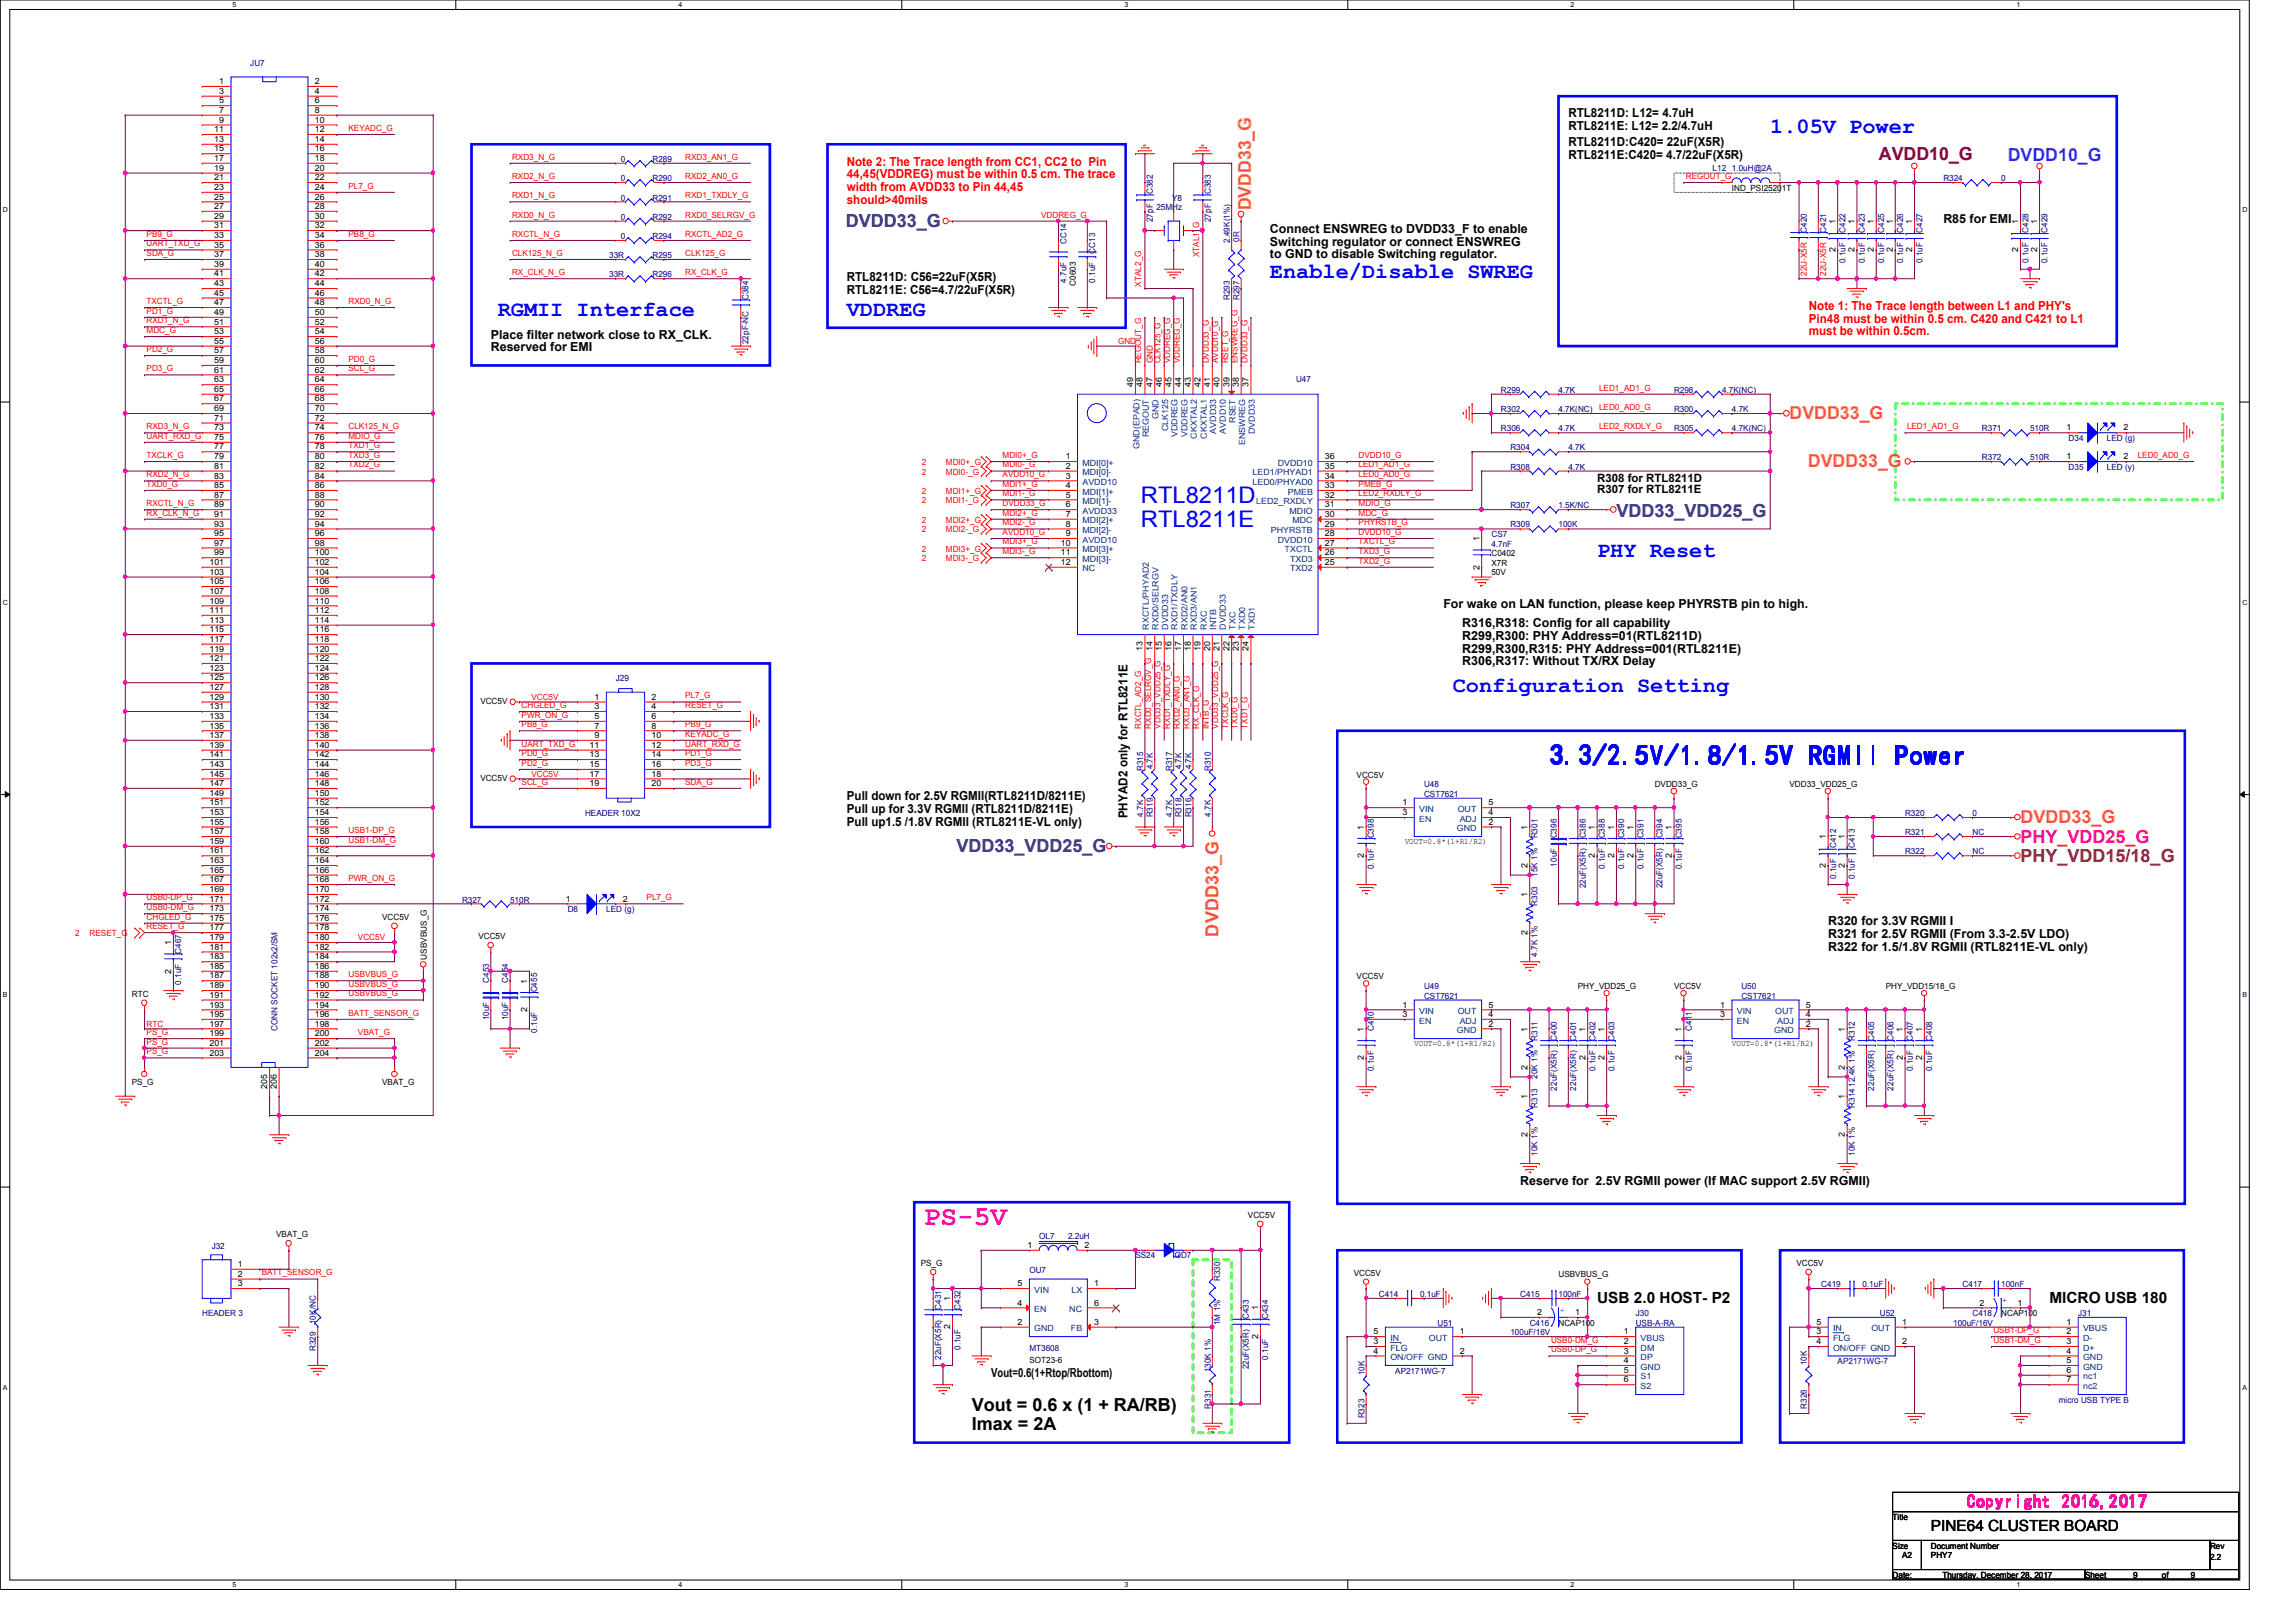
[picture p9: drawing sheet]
<svg xmlns="http://www.w3.org/2000/svg" width="297mm" height="210mm" viewBox="0 0 297 210" stroke-linecap="round" stroke-linejoin="round" font-family="sans-serif">
<defs><g id="words">
<text font-size="3.6" fill="#00f" x="200.5" y="98.9">3.3/2.5V/1.8/1.5V RGMII Power</text>
<text font-size="3.6" fill="#f0f" x="119.5" y="158.6">PS-5V</text>
<g font-size="3" fill="#00f">
<text x="147.6" y="65.1">RTL8211D</text>
<text x="147.6" y="68.2">RTL8211E</text>
</g>
<g font-size="2.8" fill="#00f">
<text x="229" y="17.3">1.05V Power</text>
<text x="164.3" y="35.9">Enable/Disable SWREG</text>
<text x="64.4" y="40.9">RGMII Interface</text>
<text x="109.6" y="40.9">VDDREG</text>
<text x="206.6" y="72.1">PHY Reset</text>
<text x="188" y="89.5">Configuration Setting</text>
</g>
<text font-size="2.3" fill="#800000" x="243.1" y="20.7">AVDD10_G</text>
<text font-size="2.3" fill="#8000ff" x="259.8" y="20.8">DVDD10_G</text>
<g font-size="2.3" fill="#400080">
<text x="109.4" y="29.4">DVDD33_G</text>
<text x="209.1" y="66.8">VDD33_VDD25_G</text>
<text x="123.7" y="110.3">VDD33_VDD25_G</text>
</g>
<g font-size="2.3" fill="#ff8000">
<text x="161.9" y="27.2" transform="rotate(-90 161.9 27.2)">DVDD33_G</text>
<text x="231.5" y="54.3">DVDD33_G</text>
<text x="233.9" y="60.5">DVDD33_G</text>
<text x="261.4" y="106.6">DVDD33_G</text>
<text x="157.6" y="121.2" transform="rotate(-90 157.6 121.2)">DVDD33_G</text>
</g>
<text font-size="2.3" fill="#804000" x="261.4" y="111.5">PHY_VDD15/18_G</text>
<text font-size="2.3" fill="#ff0080" x="261.4" y="109.1">PHY_VDD25_G</text>
<g font-size="2.3">
<text x="125.7" y="182.6">Vout = 0.6 x (1 + RA/RB)</text>
<text x="125.7" y="185">Imax = 2A</text>
</g>
<text font-size="2.3" fill="#f0f" x="254.4" y="195">Copyright 2016,2017</text>
<g font-size="2">
<text x="206.6" y="168.6">USB 2.0 HOST- P2</text>
<text x="265.1" y="168.6">MICRO USB 180</text>
<text x="249.8" y="198.1">PINE64 CLUSTER BOARD</text>
</g>
<g font-size="1.6">
<text x="202.9" y="15.2">RTL8211D: L12= 4.7uH</text>
<text x="202.9" y="16.8">RTL8211E: L12= 2.2/4.7uH</text>
<text x="202.9" y="18.9">RTL8211D:C420= 22uF(X5R)</text>
<text x="202.9" y="20.6">RTL8211E:C420= 4.7/22uF(X5R)</text>
<text x="251.4" y="28.9">R85 for EMI</text>
<text x="164.3" y="30.1">Connect ENSWREG to DVDD33_F to enable</text>
<text x="164.3" y="31.8">Switching regulator or connect ENSWREG</text>
<text x="164.3" y="33.4">to GND to disable Switching regulator.</text>
<text x="109.6" y="36.4">RTL8211D: C56=22uF(X5R)</text>
<text x="109.6" y="38">RTL8211E: C56=4.7/22uF(X5R)</text>
<text x="63.5" y="43.8">Place filter network close to RX_CLK.</text>
<text x="63.5" y="45.5">Reserved for EMI</text>
<text x="186.7" y="78.7">For wake on LAN function, please keep PHYRSTB pin to high.</text>
<text x="189.2" y="81.2">R316,R318: Config for all capability</text>
<text x="189.2" y="82.8">R299,R300: PHY Address=01(RTL8211D)</text>
<text x="189.2" y="84.5">R299,R300,R315: PHY Address=001(RTL8211E)</text>
<text x="189.2" y="86.1">R306,R317: Without TX/RX Delay</text>
<text x="109.6" y="103.5">Pull down for 2.5V RGMII(RTL8211D/8211E)</text>
<text x="109.6" y="105.2">Pull up for 3.3V RGMII (RTL8211D/8211E)</text>
<text x="109.6" y="106.8">Pull up1.5 /1.8V RGMII (RTL8211E-VL only)</text>
<text x="145.9" y="105.9" transform="rotate(-90 145.9 105.9)">PHYAD2 only for RTL8211E</text>
<text x="236.5" y="119.8">R320 for 3.3V RGMII I</text>
<text x="236.5" y="121.4">R321 for 2.5V RGMII (From 3.3-2.5V LDO)</text>
<text x="236.5" y="123.1">R322 for 1.5/1.8V RGMII (RTL8211E-VL only)</text>
<text x="196.7" y="153.3">Reserve for 2.5V RGMII power (If MAC support 2.5V RGMII)</text>
<text x="128.2" y="178.2">Vout=0.6(1+Rtop/Rbottom)</text>
</g>
<g font-size="1.6" fill="#f00">
<text x="109.6" y="21.4">Note 2: The Trace length from CC1, CC2 to Pin</text>
<text x="109.6" y="23.1">44,45(VDDREG) must be within 0.5 cm. The trace</text>
<text x="109.6" y="24.7">width from AVDD33 to Pin 44,45</text>
<text x="109.6" y="26.4">should&gt;40mils</text>
<text x="234" y="40.1">Note 1: The Trace length between L1 and PHY's</text>
<text x="234" y="41.7">Pin48 must be within 0.5 cm. C420 and C421 to L1</text>
<text x="234" y="43.4">must be within 0.5cm.</text>
</g>
<g font-size="1.5">
<text x="206.6" y="62.3">R308 for RTL8211D</text>
<text x="206.6" y="63.8">R307 for RTL8211E</text>
</g>
<g font-size="1.1">
<text x="28.4" y="10.9">1</text>
<text x="40.7" y="10.9">2</text>
<text x="27.7" y="17.1">11</text>
<text x="28.4" y="12.1">3</text>
<text x="28.4" y="13.4">5</text>
<text x="28.4" y="14.6">7</text>
<text x="28.4" y="15.9">9</text>
<text x="40.7" y="12.1">4</text>
<text x="40.7" y="13.4">6</text>
<text x="40.7" y="14.6">8</text>
<text x="40.7" y="15.9">10</text>
<text x="40.7" y="17.1">12</text>
<text x="27.7" y="18.4">13</text>
<text x="27.7" y="19.6">15</text>
<text x="27.7" y="20.8">17</text>
<text x="27.7" y="22.1">19</text>
<text x="27.7" y="23.3">21</text>
<text x="40.7" y="18.4">14</text>
<text x="40.7" y="19.6">16</text>
<text x="40.7" y="20.8">18</text>
<text x="40.7" y="22.1">20</text>
<text x="40.7" y="23.3">22</text>
<text x="27.7" y="24.6">23</text>
<text x="27.7" y="25.8">25</text>
<text x="27.7" y="27.1">27</text>
<text x="27.7" y="28.3">29</text>
<text x="27.7" y="29.5">31</text>
<text x="40.7" y="24.6">24</text>
<text x="40.7" y="25.8">26</text>
<text x="40.7" y="27.1">28</text>
<text x="40.7" y="28.3">30</text>
<text x="40.7" y="29.5">32</text>
<text x="224.1" y="24.7">IND_PSI25201T</text>
<text x="237.4" y="29" transform="rotate(-90 237.4 29)">1</text>
<text x="239.9" y="29" transform="rotate(-90 239.9 29)">1</text>
<text x="242.4" y="29" transform="rotate(-90 242.4 29)">1</text>
<text x="244.9" y="29" transform="rotate(-90 244.9 29)">1</text>
<text x="247.4" y="29" transform="rotate(-90 247.4 29)">1</text>
<text x="261.1" y="29" transform="rotate(-90 261.1 29)">1</text>
<text x="263.6" y="29" transform="rotate(-90 263.6 29)">1</text>
<text x="27.7" y="30.8">33</text>
<text x="27.7" y="32">35</text>
<text x="27.7" y="33.3">37</text>
<text x="27.7" y="34.5">39</text>
<text x="27.7" y="35.8">41</text>
<text x="40.7" y="30.8">34</text>
<text x="40.7" y="32">36</text>
<text x="40.7" y="33.3">38</text>
<text x="40.7" y="34.5">40</text>
<text x="40.7" y="35.8">42</text>
<text x="237.4" y="32.6" transform="rotate(-90 237.4 32.6)">2</text>
<text x="239.9" y="32.6" transform="rotate(-90 239.9 32.6)">2</text>
<text x="242.4" y="32.6" transform="rotate(-90 242.4 32.6)">2</text>
<text x="244.9" y="32.6" transform="rotate(-90 244.9 32.6)">2</text>
<text x="247.4" y="32.6" transform="rotate(-90 247.4 32.6)">2</text>
<text x="261.1" y="32.6" transform="rotate(-90 261.1 32.6)">2</text>
<text x="263.6" y="32.6" transform="rotate(-90 263.6 32.6)">2</text>
<text x="27.7" y="37">43</text>
<text x="27.7" y="38.3">45</text>
<text x="27.7" y="39.5">47</text>
<text x="27.7" y="40.8">49</text>
<text x="27.7" y="42">51</text>
<text x="40.7" y="37">44</text>
<text x="40.7" y="38.3">46</text>
<text x="40.7" y="39.5">48</text>
<text x="40.7" y="40.8">50</text>
<text x="40.7" y="42">52</text>
<text x="139.2" y="37" transform="rotate(-90 139.2 37)">C0603</text>
<text x="27.7" y="43.3">53</text>
<text x="27.7" y="44.5">55</text>
<text x="27.7" y="45.7">57</text>
<text x="27.7" y="47">59</text>
<text x="40.7" y="43.3">54</text>
<text x="40.7" y="44.5">56</text>
<text x="40.7" y="45.7">58</text>
<text x="40.7" y="47">60</text>
<text x="27.7" y="48.2">61</text>
<text x="27.7" y="49.5">63</text>
<text x="27.7" y="50.7">65</text>
<text x="27.7" y="51.9">67</text>
<text x="27.7" y="53.2">69</text>
<text x="40.7" y="48.2">62</text>
<text x="40.7" y="49.5">64</text>
<text x="40.7" y="50.7">66</text>
<text x="40.7" y="51.9">68</text>
<text x="40.7" y="53.2">70</text>
<text x="146.6" y="50.1" transform="rotate(-90 146.6 50.1)">49</text>
<text x="147.8" y="50.1" transform="rotate(-90 147.8 50.1)">48</text>
<text x="149.1" y="50.1" transform="rotate(-90 149.1 50.1)">47</text>
<text x="150.3" y="50.1" transform="rotate(-90 150.3 50.1)">46</text>
<text x="151.6" y="50.1" transform="rotate(-90 151.6 50.1)">45</text>
<text x="152.8" y="50.1" transform="rotate(-90 152.8 50.1)">44</text>
<text x="154" y="50.1" transform="rotate(-90 154 50.1)">43</text>
<text x="155.3" y="50.1" transform="rotate(-90 155.3 50.1)">42</text>
<text x="156.5" y="50.1" transform="rotate(-90 156.5 50.1)">41</text>
<text x="157.8" y="50.1" transform="rotate(-90 157.8 50.1)">40</text>
<text x="159" y="50.1" transform="rotate(-90 159 50.1)">39</text>
<text x="160.3" y="50.1" transform="rotate(-90 160.3 50.1)">38</text>
<text x="161.5" y="50.1" transform="rotate(-90 161.5 50.1)">37</text>
<text x="27.7" y="54.4">71</text>
<text x="27.7" y="55.7">73</text>
<text x="27.7" y="56.9">75</text>
<text x="27.7" y="58.2">77</text>
<text x="27.7" y="59.4">79</text>
<text x="40.7" y="54.4">72</text>
<text x="40.7" y="55.7">74</text>
<text x="40.7" y="56.9">76</text>
<text x="40.7" y="58.2">78</text>
<text x="40.7" y="59.4">80</text>
<text x="137.9" y="59.4">1</text>
<text x="171.4" y="59.4">36</text>
<text x="267.3" y="55.7">1</text>
<text x="267.3" y="59.4">1</text>
<text x="274.7" y="55.7">2</text>
<text x="274.7" y="59.4">2</text>
<text x="27.7" y="60.7">81</text>
<text x="27.7" y="61.9">83</text>
<text x="27.7" y="63.2">85</text>
<text x="27.7" y="64.4">87</text>
<text x="27.7" y="65.7">89</text>
<text x="40.7" y="60.7">82</text>
<text x="40.7" y="61.9">84</text>
<text x="40.7" y="63.2">86</text>
<text x="40.7" y="64.4">88</text>
<text x="40.7" y="65.7">90</text>
<text x="137.9" y="60.7">2</text>
<text x="137.9" y="61.9">3</text>
<text x="137.9" y="63.2">4</text>
<text x="137.9" y="64.4">5</text>
<text x="137.9" y="65.7">6</text>
<text x="171.4" y="65.7">31</text>
<text x="171.4" y="64.4">32</text>
<text x="171.4" y="63.2">33</text>
<text x="171.4" y="61.9">34</text>
<text x="171.4" y="60.7">35</text>
<text x="27.7" y="66.9">91</text>
<text x="27.7" y="68.2">93</text>
<text x="27.7" y="69.4">95</text>
<text x="27.7" y="70.6">97</text>
<text x="27.7" y="71.9">99</text>
<text x="40.7" y="66.9">92</text>
<text x="40.7" y="68.2">94</text>
<text x="40.7" y="69.4">96</text>
<text x="40.7" y="70.6">98</text>
<text x="40.7" y="71.9">100</text>
<text x="137.2" y="70.6">10</text>
<text x="137.2" y="71.9">11</text>
<text x="137.9" y="66.9">7</text>
<text x="137.9" y="68.2">8</text>
<text x="137.9" y="69.4">9</text>
<text x="171.4" y="71.9">26</text>
<text x="171.4" y="70.6">27</text>
<text x="171.4" y="69.4">28</text>
<text x="171.4" y="68.2">29</text>
<text x="171.4" y="66.9">30</text>
<text x="191.4" y="70" transform="rotate(-90 191.4 70)">1</text>
<text x="193" y="72">C0402</text>
<text x="27.1" y="73.1">101</text>
<text x="27.1" y="74.4">103</text>
<text x="27.1" y="75.6">105</text>
<text x="27.1" y="76.8">107</text>
<text x="40.7" y="73.1">102</text>
<text x="40.7" y="74.4">104</text>
<text x="40.7" y="75.6">106</text>
<text x="40.7" y="76.8">108</text>
<text x="137.2" y="73.1">12</text>
<text x="171.4" y="73.1">25</text>
<text x="191.4" y="73.7" transform="rotate(-90 191.4 73.7)">2</text>
<text x="193" y="73.2">X7R</text>
<text x="193" y="74.5">50V</text>
<text x="27.1" y="78.1">109</text>
<text x="27.1" y="79.3">111</text>
<text x="27.1" y="80.6">113</text>
<text x="27.1" y="81.8">115</text>
<text x="27.1" y="83.1">117</text>
<text x="40.7" y="78.1">110</text>
<text x="40.7" y="79.3">112</text>
<text x="40.7" y="80.6">114</text>
<text x="40.7" y="81.8">116</text>
<text x="40.7" y="83.1">118</text>
<text x="27.1" y="84.3">119</text>
<text x="27.1" y="85.6">121</text>
<text x="27.1" y="86.8">123</text>
<text x="27.1" y="88.1">125</text>
<text x="27.1" y="89.3">127</text>
<text x="40.7" y="84.3">120</text>
<text x="40.7" y="85.6">122</text>
<text x="40.7" y="86.8">124</text>
<text x="40.7" y="88.1">126</text>
<text x="40.7" y="89.3">128</text>
<text x="147.8" y="84.3" transform="rotate(-90 147.8 84.3)">13</text>
<text x="149.1" y="84.3" transform="rotate(-90 149.1 84.3)">14</text>
<text x="150.3" y="84.3" transform="rotate(-90 150.3 84.3)">15</text>
<text x="151.6" y="84.3" transform="rotate(-90 151.6 84.3)">16</text>
<text x="152.8" y="84.3" transform="rotate(-90 152.8 84.3)">17</text>
<text x="154" y="84.3" transform="rotate(-90 154 84.3)">18</text>
<text x="155.3" y="84.3" transform="rotate(-90 155.3 84.3)">19</text>
<text x="156.5" y="84.3" transform="rotate(-90 156.5 84.3)">20</text>
<text x="157.8" y="84.3" transform="rotate(-90 157.8 84.3)">21</text>
<text x="159" y="84.3" transform="rotate(-90 159 84.3)">22</text>
<text x="160.3" y="84.3" transform="rotate(-90 160.3 84.3)">23</text>
<text x="161.5" y="84.3" transform="rotate(-90 161.5 84.3)">24</text>
<text x="27.1" y="90.6">129</text>
<text x="27.1" y="91.8">131</text>
<text x="27.1" y="93">133</text>
<text x="27.1" y="94.3">135</text>
<text x="27.1" y="95.5">137</text>
<text x="40.7" y="90.6">130</text>
<text x="40.7" y="91.8">132</text>
<text x="40.7" y="93">134</text>
<text x="40.7" y="94.3">136</text>
<text x="40.7" y="95.5">138</text>
<text x="62.1" y="91.1">VCC5V</text>
<text x="76.9" y="90.6">1</text>
<text x="76.9" y="91.8">3</text>
<text x="76.9" y="93">5</text>
<text x="76.9" y="94.3">7</text>
<text x="76.9" y="95.5">9</text>
<text x="84.3" y="90.6">2</text>
<text x="84.3" y="91.8">4</text>
<text x="84.3" y="93">6</text>
<text x="84.3" y="94.3">8</text>
<text x="84.3" y="95.5">10</text>
<text x="27.1" y="96.8">139</text>
<text x="27.1" y="98">141</text>
<text x="27.1" y="99.3">143</text>
<text x="27.1" y="100.5">145</text>
<text x="27.1" y="101.7">147</text>
<text x="40.7" y="96.8">140</text>
<text x="40.7" y="98">142</text>
<text x="40.7" y="99.3">144</text>
<text x="40.7" y="100.5">146</text>
<text x="40.7" y="101.7">148</text>
<text x="62.1" y="101.1">VCC5V</text>
<text x="76.3" y="96.8">11</text>
<text x="76.3" y="98">13</text>
<text x="76.3" y="99.3">15</text>
<text x="76.3" y="100.5">17</text>
<text x="76.3" y="101.7">19</text>
<text x="84.3" y="96.8">12</text>
<text x="84.3" y="98">14</text>
<text x="84.3" y="99.3">16</text>
<text x="84.3" y="100.5">18</text>
<text x="84.3" y="101.7">20</text>
<text x="175.5" y="100.6">VCC5V</text>
<text x="214.1" y="101.9">DVDD33_G</text>
<text x="231.5" y="101.9">VDD33_VDD25_G</text>
<text x="27.1" y="103">149</text>
<text x="27.1" y="104.2">151</text>
<text x="27.1" y="105.5">153</text>
<text x="27.1" y="106.7">155</text>
<text x="27.1" y="107.9">157</text>
<text x="40.7" y="103">150</text>
<text x="40.7" y="104.2">152</text>
<text x="40.7" y="105.5">154</text>
<text x="40.7" y="106.7">156</text>
<text x="40.7" y="107.9">158</text>
<text x="176.4" y="107.4" transform="rotate(-90 176.4 107.4)">1</text>
<text x="181.4" y="104.2">1</text>
<text x="181.4" y="105.5">3</text>
<text x="192.6" y="106.7">2</text>
<text x="192.6" y="104.2">5</text>
<text x="192.6" y="105.5">4</text>
<text x="197.6" y="107.4" transform="rotate(-90 197.6 107.4)">1</text>
<text x="206.3" y="107.4" transform="rotate(-90 206.3 107.4)">1</text>
<text x="208.8" y="107.4" transform="rotate(-90 208.8 107.4)">1</text>
<text x="211.3" y="107.4" transform="rotate(-90 211.3 107.4)">1</text>
<text x="216.3" y="107.4" transform="rotate(-90 216.3 107.4)">1</text>
<text x="27.1" y="109.2">159</text>
<text x="27.1" y="110.4">161</text>
<text x="27.1" y="111.7">163</text>
<text x="27.1" y="112.9">165</text>
<text x="40.7" y="109.2">160</text>
<text x="40.7" y="110.4">162</text>
<text x="40.7" y="111.7">164</text>
<text x="40.7" y="112.9">166</text>
<text x="176.4" y="111" transform="rotate(-90 176.4 111)">2</text>
<text x="181.7" y="109.2">VOUT=0.8*(1+R1/R2)</text>
<text x="197.6" y="112.3" transform="rotate(-90 197.6 112.3)">2</text>
<text x="206.3" y="111" transform="rotate(-90 206.3 111)">2</text>
<text x="208.8" y="111" transform="rotate(-90 208.8 111)">2</text>
<text x="211.3" y="111" transform="rotate(-90 211.3 111)">2</text>
<text x="216.3" y="111" transform="rotate(-90 216.3 111)">2</text>
<text x="236.2" y="112.3" transform="rotate(-90 236.2 112.3)">2</text>
<text x="236.2" y="108.6" transform="rotate(-90 236.2 108.6)">1</text>
<text x="238.7" y="112.3" transform="rotate(-90 238.7 112.3)">2</text>
<text x="238.7" y="108.6" transform="rotate(-90 238.7 108.6)">1</text>
<text x="27.1" y="114.2">167</text>
<text x="27.1" y="115.4">169</text>
<text x="27.1" y="116.7">171</text>
<text x="27.1" y="117.9">173</text>
<text x="27.1" y="119.2">175</text>
<text x="40.7" y="114.2">168</text>
<text x="40.7" y="115.4">170</text>
<text x="40.7" y="116.7">172</text>
<text x="40.7" y="117.9">174</text>
<text x="40.7" y="119.2">176</text>
<text x="49.4" y="119">VCC5V</text>
<text x="73.2" y="116.7">1</text>
<text x="80.6" y="116.7">2</text>
<text x="197.6" y="116.1" transform="rotate(-90 197.6 116.1)">1</text>
<text x="22.1" y="126" transform="rotate(-90 22.1 126)">2</text>
<text x="22.1" y="122.3" transform="rotate(-90 22.1 122.3)">1</text>
<text x="27.1" y="120.4">177</text>
<text x="27.1" y="121.7">179</text>
<text x="27.1" y="122.9">181</text>
<text x="27.1" y="124.2">183</text>
<text x="27.1" y="125.4">185</text>
<text x="40.7" y="120.4">178</text>
<text x="40.7" y="121.7">180</text>
<text x="40.7" y="122.9">182</text>
<text x="40.7" y="124.2">184</text>
<text x="40.7" y="125.4">186</text>
<text x="55.2" y="124.2" transform="rotate(-90 55.2 124.2)">USBVBUS_G</text>
<text x="61.9" y="121.5">VCC5V</text>
<text x="197.6" y="121" transform="rotate(-90 197.6 121)">2</text>
<text x="17.1" y="129">RTC</text>
<text x="27.1" y="126.6">187</text>
<text x="27.1" y="127.9">189</text>
<text x="27.1" y="129.1">191</text>
<text x="27.1" y="130.4">193</text>
<text x="27.1" y="131.6">195</text>
<text x="40.7" y="126.6">188</text>
<text x="40.7" y="127.9">190</text>
<text x="40.7" y="129.1">192</text>
<text x="40.7" y="130.4">194</text>
<text x="40.7" y="131.6">196</text>
<text x="68.2" y="130.9" transform="rotate(-90 68.2 130.9)">2</text>
<text x="68.2" y="127.3" transform="rotate(-90 68.2 127.3)">1</text>
<text x="175.5" y="126.7">VCC5V</text>
<text x="181.4" y="130.4">1</text>
<text x="181.4" y="131.6">3</text>
<text x="192.6" y="130.4">5</text>
<text x="192.6" y="131.6">4</text>
<text x="204.1" y="128">PHY_VDD25_G</text>
<text x="216.6" y="128">VCC5V</text>
<text x="222.5" y="130.4">1</text>
<text x="222.5" y="131.6">3</text>
<text x="233.6" y="130.4">5</text>
<text x="233.6" y="131.6">4</text>
<text x="244" y="128">PHY_VDD15/18_G</text>
<text x="27.1" y="132.8">197</text>
<text x="27.1" y="134.1">199</text>
<text x="27.1" y="135.3">201</text>
<text x="27.1" y="136.6">203</text>
<text x="40.7" y="132.8">198</text>
<text x="40.7" y="134.1">200</text>
<text x="40.7" y="135.3">202</text>
<text x="40.7" y="136.6">204</text>
<text x="176.4" y="137.2" transform="rotate(-90 176.4 137.2)">2</text>
<text x="176.4" y="133.5" transform="rotate(-90 176.4 133.5)">1</text>
<text x="183" y="135.3">VOUT=0.8*(1+R1/R2)</text>
<text x="192.6" y="132.8">2</text>
<text x="197.6" y="133.5" transform="rotate(-90 197.6 133.5)">1</text>
<text x="205.1" y="137.2" transform="rotate(-90 205.1 137.2)">2</text>
<text x="205.1" y="133.5" transform="rotate(-90 205.1 133.5)">1</text>
<text x="207.6" y="137.2" transform="rotate(-90 207.6 137.2)">2</text>
<text x="207.6" y="133.5" transform="rotate(-90 207.6 133.5)">1</text>
<text x="217.5" y="137.2" transform="rotate(-90 217.5 137.2)">2</text>
<text x="217.5" y="133.5" transform="rotate(-90 217.5 133.5)">1</text>
<text x="224.1" y="135.3">VOUT=0.8*(1+R1/R2)</text>
<text x="233.6" y="132.8">2</text>
<text x="238.7" y="133.5" transform="rotate(-90 238.7 133.5)">1</text>
<text x="246.2" y="137.2" transform="rotate(-90 246.2 137.2)">2</text>
<text x="246.2" y="133.5" transform="rotate(-90 246.2 133.5)">1</text>
<text x="248.7" y="137.2" transform="rotate(-90 248.7 137.2)">2</text>
<text x="248.7" y="133.5" transform="rotate(-90 248.7 133.5)">1</text>
<text x="17.1" y="140.4">PS_G</text>
<text x="34.6" y="140.9" transform="rotate(-90 34.6 140.9)">205</text>
<text x="35.8" y="140.9" transform="rotate(-90 35.8 140.9)">206</text>
<text x="49.4" y="140.4">VBAT_G</text>
<text x="197.6" y="142.2" transform="rotate(-90 197.6 142.2)">1</text>
<text x="197.6" y="138.4" transform="rotate(-90 197.6 138.4)">2</text>
<text x="238.7" y="142.2" transform="rotate(-90 238.7 142.2)">1</text>
<text x="238.7" y="138.4" transform="rotate(-90 238.7 138.4)">2</text>
<text x="197.6" y="147.1" transform="rotate(-90 197.6 147.1)">2</text>
<text x="238.7" y="147.1" transform="rotate(-90 238.7 147.1)">2</text>
<text x="35.7" y="160.1">VBAT_G</text>
<text x="132.9" y="161.5">1</text>
<text x="140.3" y="161.5">2</text>
<text x="161.5" y="157.6">VCC5V</text>
<text x="30.8" y="164">1</text>
<text x="30.8" y="165.2">2</text>
<text x="30.8" y="166.5">3</text>
<text x="119.1" y="163.8">PS_G</text>
<text x="131.7" y="166.5">5</text>
<text x="141.6" y="166.5">1</text>
<text x="175.1" y="165.1">VCC5V</text>
<text x="201.6" y="165.3">USBVBUS_G</text>
<text x="232.4" y="163.8">VCC5V</text>
<text x="122.9" y="172" transform="rotate(-90 122.9 172)">2</text>
<text x="122.9" y="168.4" transform="rotate(-90 122.9 168.4)">1</text>
<text x="131.7" y="171.4">2</text>
<text x="131.7" y="169">4</text>
<text x="141.6" y="169">6</text>
<text x="141.6" y="171.4">3</text>
<text x="162.8" y="173.3" transform="rotate(-90 162.8 173.3)">2</text>
<text x="162.8" y="169.6" transform="rotate(-90 162.8 169.6)">1</text>
<text x="177.7" y="172.7">5</text>
<text x="177.7" y="173.9">3</text>
<text x="188.8" y="172.7">1</text>
<text x="198.9" y="170.2">2</text>
<text x="201.6" y="171.5">NCAP100</text>
<text x="203.8" y="170.2">1</text>
<text x="210.1" y="172.7">1</text>
<text x="210.1" y="173.9">2</text>
<text x="235" y="173.9">4</text>
<text x="235" y="171.4">5</text>
<text x="235" y="172.7">3</text>
<text x="246.1" y="171.4">1</text>
<text x="246.1" y="173.9">2</text>
<text x="256.1" y="169">2</text>
<text x="258.9" y="170.3">NCAP100</text>
<text x="261" y="169">1</text>
<text x="267.3" y="171.4">1</text>
<text x="267.3" y="172.7">2</text>
<text x="267.3" y="173.9">3</text>
<text x="133.2" y="176.4">SOT23-6</text>
<text x="177.7" y="175.2">4</text>
<text x="188.8" y="175.2">2</text>
<text x="210.1" y="175.2">3</text>
<text x="210.1" y="176.4">4</text>
<text x="210.1" y="177.7">5</text>
<text x="210.1" y="178.9">6</text>
<text x="267.3" y="175.2">4</text>
<text x="267.3" y="176.4">5</text>
<text x="267.3" y="177.7">6</text>
<text x="267.3" y="178.9">7</text>
<text x="244.9" y="196.7">Title</text>
<text x="244.9" y="200.4">Size</text>
<text x="246.1" y="201.7">A2</text>
<text x="249.8" y="200.4">Document Number</text>
<text x="249.8" y="201.7">PHY7</text>
<text x="285.9" y="200.4">Rev</text>
<text x="285.9" y="201.9">2.2</text>
<text x="244.9" y="204.2">Date:</text>
<text x="251.3" y="204.2">Thursday, December 28, 2017</text>
<text x="269.7" y="204.2">Sheet</text>
<text x="276" y="204.2">9</text>
<text x="279.7" y="204.2">of</text>
<text x="283.4" y="204.2">9</text>
</g>
<g font-size="1.1" fill="#000080">
<text x="32.4" y="8.5">JU7</text>
<text x="80.3" y="21">0</text>
<text x="80.3" y="23.5">0</text>
<text x="84.4" y="21">R289</text>
<text x="84.4" y="23.5">R290</text>
<text x="221.6" y="22.2">L12 1.0uH@2A</text>
<text x="251.4" y="23.5">R324</text>
<text x="258.9" y="23.5">0</text>
<text x="80.3" y="26">0</text>
<text x="80.3" y="28.4">0</text>
<text x="84.4" y="26">R291</text>
<text x="84.4" y="28.4">R292</text>
<text x="149.1" y="28.7" transform="rotate(-90 149.1 28.7)">27pF</text>
<text x="149.1" y="25.1" transform="rotate(-90 149.1 25.1)">C382</text>
<text x="149.6" y="27.2">25MHz</text>
<text x="151.6" y="26">Y8</text>
<text x="156.6" y="28.7" transform="rotate(-90 156.6 28.7)">27pF</text>
<text x="156.6" y="25.1" transform="rotate(-90 156.6 25.1)">C383</text>
<text x="78.8" y="33.4">33R</text>
<text x="78.8" y="35.9">33R</text>
<text x="80.3" y="30.9">0</text>
<text x="84.4" y="33.4">R295</text>
<text x="84.4" y="35.9">R296</text>
<text x="84.4" y="30.9">R294</text>
<text x="138" y="31.6" transform="rotate(-90 138 31.6)">CC14</text>
<text x="141.7" y="32.9" transform="rotate(-90 141.7 32.9)">CC13</text>
<text x="159.1" y="31.5" transform="rotate(-90 159.1 31.5)">2.49K(1%)</text>
<text x="160.4" y="31.3" transform="rotate(-90 160.4 31.3)">0R</text>
<text x="233.8" y="30.1" transform="rotate(-90 233.8 30.1)">C420</text>
<text x="236.3" y="30.1" transform="rotate(-90 236.3 30.1)">C421</text>
<text x="238.8" y="34.1" transform="rotate(-90 238.8 34.1)">0.1uF</text>
<text x="238.8" y="30.1" transform="rotate(-90 238.8 30.1)">C422</text>
<text x="241.3" y="34.1" transform="rotate(-90 241.3 34.1)">0.1uF</text>
<text x="241.3" y="30.1" transform="rotate(-90 241.3 30.1)">C423</text>
<text x="243.8" y="34.1" transform="rotate(-90 243.8 34.1)">0.1uF</text>
<text x="243.8" y="30.1" transform="rotate(-90 243.8 30.1)">C425</text>
<text x="246.2" y="34.1" transform="rotate(-90 246.2 34.1)">0.1uF</text>
<text x="246.2" y="30.1" transform="rotate(-90 246.2 30.1)">C426</text>
<text x="248.7" y="34.1" transform="rotate(-90 248.7 34.1)">0.1uF</text>
<text x="248.7" y="30.1" transform="rotate(-90 248.7 30.1)">C427</text>
<text x="262.4" y="34.1" transform="rotate(-90 262.4 34.1)">0.1uF</text>
<text x="262.4" y="30.1" transform="rotate(-90 262.4 30.1)">C428</text>
<text x="264.9" y="34.1" transform="rotate(-90 264.9 34.1)">0.1uF</text>
<text x="264.9" y="30.1" transform="rotate(-90 264.9 30.1)">C429</text>
<text x="96.9" y="38.8" transform="rotate(-90 96.9 38.8)">C384</text>
<text x="138" y="36.6" transform="rotate(-90 138 36.6)">4.7uF</text>
<text x="141.7" y="36.6" transform="rotate(-90 141.7 36.6)">0.1uF</text>
<text x="159.1" y="38.8" transform="rotate(-90 159.1 38.8)">R293</text>
<text x="160.4" y="38.8" transform="rotate(-90 160.4 38.8)">R297</text>
<text x="96.9" y="44.5" transform="rotate(-90 96.9 44.5)">22pF-NC</text>
<text x="167.7" y="49.4">U47</text>
<text x="194.2" y="53.3">R302</text>
<text x="194.2" y="50.8">R299</text>
<text x="201.6" y="53.3">4.7K(NC)</text>
<text x="201.6" y="50.8">4.7K</text>
<text x="216.6" y="53.3">R300</text>
<text x="216.6" y="50.8">R298</text>
<text x="222.8" y="50.8">4.7K(NC)</text>
<text x="224.1" y="53.3">4.7K</text>
<text x="194.2" y="55.8">R306</text>
<text x="195.4" y="58.3">R304</text>
<text x="201.6" y="55.8">4.7K</text>
<text x="202.9" y="58.3">4.7K</text>
<text x="216.6" y="55.8">R305</text>
<text x="224.1" y="55.8">4.7K(NC)</text>
<text x="256.4" y="55.8">R371</text>
<text x="256.4" y="59.5">R372</text>
<text x="262.6" y="55.8">510R</text>
<text x="262.6" y="59.5">510R</text>
<text x="267.6" y="57.1">D34</text>
<text x="272.6" y="57.1">LED (g)</text>
<text x="195.4" y="60.8">R308</text>
<text x="195.4" y="65.7">R307</text>
<text x="201.6" y="65.7">1.5K/NC</text>
<text x="202.9" y="60.8">4.7K</text>
<text x="267.6" y="60.8">D35</text>
<text x="272.6" y="60.8">LED (y)</text>
<text x="193" y="69.5">CS7</text>
<text x="193" y="70.7">4.7nF</text>
<text x="195.4" y="68.2">R309</text>
<text x="201.6" y="68.2">100K</text>
<text x="79.7" y="88.2">J29</text>
<text x="147.9" y="99.8" transform="rotate(-90 147.9 99.8)">R315</text>
<text x="149.1" y="99.6" transform="rotate(-90 149.1 99.6)">4.7K</text>
<text x="151.6" y="99.8" transform="rotate(-90 151.6 99.8)">R317</text>
<text x="152.9" y="99.6" transform="rotate(-90 152.9 99.6)">4.7K</text>
<text x="154.1" y="99.6" transform="rotate(-90 154.1 99.6)">4.7K</text>
<text x="156.6" y="99.8" transform="rotate(-90 156.6 99.8)">R310</text>
<text x="184.2" y="101.9">U48</text>
<text x="75.7" y="105.6">HEADER 10X2</text>
<text x="147.9" y="105.7" transform="rotate(-90 147.9 105.7)">4.7K</text>
<text x="149.1" y="105.8" transform="rotate(-90 149.1 105.8)">R319</text>
<text x="151.6" y="105.7" transform="rotate(-90 151.6 105.7)">4.7K</text>
<text x="152.9" y="105.8" transform="rotate(-90 152.9 105.8)">R318</text>
<text x="154.1" y="105.8" transform="rotate(-90 154.1 105.8)">R316</text>
<text x="156.6" y="105.7" transform="rotate(-90 156.6 105.7)">4.7K</text>
<text x="184.2" y="103.1">CST7621</text>
<text x="246.5" y="105.6">R320</text>
<text x="255.2" y="105.6">0</text>
<text x="177.8" y="112.5" transform="rotate(-90 177.8 112.5)">0.1uF</text>
<text x="177.8" y="108.5" transform="rotate(-90 177.8 108.5)">C398</text>
<text x="198.9" y="113.5" transform="rotate(-90 198.9 113.5)">15K 1%</text>
<text x="198.9" y="108.5" transform="rotate(-90 198.9 108.5)">R301</text>
<text x="201.4" y="112.1" transform="rotate(-90 201.4 112.1)">10uF</text>
<text x="201.4" y="108.5" transform="rotate(-90 201.4 108.5)">C396</text>
<text x="205.1" y="108.5" transform="rotate(-90 205.1 108.5)">C386</text>
<text x="207.6" y="112.5" transform="rotate(-90 207.6 112.5)">0.1uF</text>
<text x="207.6" y="108.5" transform="rotate(-90 207.6 108.5)">C388</text>
<text x="210.1" y="112.5" transform="rotate(-90 210.1 112.5)">0.1uF</text>
<text x="210.1" y="108.5" transform="rotate(-90 210.1 108.5)">C390</text>
<text x="212.6" y="112.5" transform="rotate(-90 212.6 112.5)">0.1uF</text>
<text x="212.6" y="108.5" transform="rotate(-90 212.6 108.5)">C391</text>
<text x="215.1" y="108.5" transform="rotate(-90 215.1 108.5)">C394</text>
<text x="217.6" y="112.5" transform="rotate(-90 217.6 112.5)">0.1uF</text>
<text x="217.6" y="108.5" transform="rotate(-90 217.6 108.5)">C395</text>
<text x="237.5" y="113.7" transform="rotate(-90 237.5 113.7)">0.1uF</text>
<text x="237.5" y="109.8" transform="rotate(-90 237.5 109.8)">C412</text>
<text x="240" y="113.7" transform="rotate(-90 240 113.7)">0.1uF</text>
<text x="240" y="109.8" transform="rotate(-90 240 109.8)">C413</text>
<text x="246.5" y="110.6">R322</text>
<text x="246.5" y="108.1">R321</text>
<text x="255.2" y="110.6">NC</text>
<text x="255.2" y="108.1">NC</text>
<text x="59.8" y="116.8">R327</text>
<text x="66" y="116.8">510R</text>
<text x="73.4" y="118">D8</text>
<text x="78.4" y="118">LED (g)</text>
<text x="198.9" y="117.2" transform="rotate(-90 198.9 117.2)">R303</text>
<text x="205.1" y="115" transform="rotate(-90 205.1 115)">22uF(X5R)</text>
<text x="215.1" y="115" transform="rotate(-90 215.1 115)">22uF(X5R)</text>
<text x="23.4" y="123.4" transform="rotate(-90 23.4 123.4)">C467</text>
<text x="198.9" y="123.8" transform="rotate(-90 198.9 123.8)">4.7K 1%</text>
<text x="23.4" y="127.4" transform="rotate(-90 23.4 127.4)">0.1uF</text>
<text x="63.3" y="127.2" transform="rotate(-90 63.3 127.2)">C453</text>
<text x="65.7" y="127.2" transform="rotate(-90 65.7 127.2)">C454</text>
<text x="69.5" y="128.4" transform="rotate(-90 69.5 128.4)">C455</text>
<text x="184.2" y="128">U49</text>
<text x="184.2" y="129.2">CST7621</text>
<text x="225.3" y="128">U50</text>
<text x="225.3" y="129.2">CST7621</text>
<text x="35.9" y="133.4" transform="rotate(-90 35.9 133.4)">CONN SOCKET 102x2/SM</text>
<text x="63.3" y="132" transform="rotate(-90 63.3 132)">10uF</text>
<text x="65.7" y="132" transform="rotate(-90 65.7 132)">10uF</text>
<text x="69.5" y="133.6" transform="rotate(-90 69.5 133.6)">0.1uF</text>
<text x="177.8" y="133.4" transform="rotate(-90 177.8 133.4)">C410</text>
<text x="198.9" y="134.7" transform="rotate(-90 198.9 134.7)">R311</text>
<text x="201.4" y="134.7" transform="rotate(-90 201.4 134.7)">C400</text>
<text x="203.9" y="134.7" transform="rotate(-90 203.9 134.7)">C401</text>
<text x="206.4" y="134.7" transform="rotate(-90 206.4 134.7)">C402</text>
<text x="208.9" y="134.7" transform="rotate(-90 208.9 134.7)">C403</text>
<text x="218.9" y="133.4" transform="rotate(-90 218.9 133.4)">C411</text>
<text x="240" y="134.7" transform="rotate(-90 240 134.7)">R312</text>
<text x="242.5" y="134.7" transform="rotate(-90 242.5 134.7)">C405</text>
<text x="245" y="134.7" transform="rotate(-90 245 134.7)">C406</text>
<text x="247.5" y="134.7" transform="rotate(-90 247.5 134.7)">C407</text>
<text x="250" y="134.7" transform="rotate(-90 250 134.7)">C408</text>
<text x="177.8" y="138.6" transform="rotate(-90 177.8 138.6)">0.1uF</text>
<text x="198.9" y="143.3" transform="rotate(-90 198.9 143.3)">R313</text>
<text x="198.9" y="139.6" transform="rotate(-90 198.9 139.6)">20K 1%</text>
<text x="201.4" y="141.1" transform="rotate(-90 201.4 141.1)">22uF(X5R)</text>
<text x="203.9" y="141.1" transform="rotate(-90 203.9 141.1)">22uF(X5R)</text>
<text x="206.4" y="138.6" transform="rotate(-90 206.4 138.6)">0.1uF</text>
<text x="208.9" y="138.6" transform="rotate(-90 208.9 138.6)">0.1uF</text>
<text x="218.9" y="138.6" transform="rotate(-90 218.9 138.6)">0.1uF</text>
<text x="240" y="143.3" transform="rotate(-90 240 143.3)">R31412.4K 1%</text>
<text x="242.5" y="141.1" transform="rotate(-90 242.5 141.1)">22uF(X5R)</text>
<text x="245" y="141.1" transform="rotate(-90 245 141.1)">22uF(X5R)</text>
<text x="247.5" y="138.6" transform="rotate(-90 247.5 138.6)">0.1uF</text>
<text x="250" y="138.6" transform="rotate(-90 250 138.6)">0.1uF</text>
<text x="198.9" y="149.6" transform="rotate(-90 198.9 149.6)">10K 1%</text>
<text x="240" y="149.6" transform="rotate(-90 240 149.6)">10K 1%</text>
<text x="27.4" y="161.6">J32</text>
<text x="134.4" y="160.4">OL7</text>
<text x="138.2" y="160.4">2.2uH</text>
<text x="133.2" y="164.7">OU7</text>
<text x="146.9" y="162.9">SS24</text>
<text x="152" y="162.9">OD7</text>
<text x="157.9" y="165.8" transform="rotate(-90 157.9 165.8)">R330</text>
<text x="178.4" y="167.8">C414</text>
<text x="183.7" y="167.8">0.1uF</text>
<text x="196.7" y="167.8">C415</text>
<text x="201.6" y="167.8">100nF</text>
<text x="235.6" y="166.6">C419</text>
<text x="241" y="166.6">0.1uF</text>
<text x="253.9" y="166.6">C417</text>
<text x="258.9" y="166.6">100nF</text>
<text x="26.2" y="170.3">HEADER 3</text>
<text x="40.8" y="171.4" transform="rotate(-90 40.8 171.4)">10K/NC</text>
<text x="121.7" y="169.5" transform="rotate(-90 121.7 169.5)">C431</text>
<text x="124.2" y="169.5" transform="rotate(-90 124.2 169.5)">C432</text>
<text x="157.9" y="171.5" transform="rotate(-90 157.9 171.5)">1M 1%</text>
<text x="161.6" y="170.7" transform="rotate(-90 161.6 170.7)">C433</text>
<text x="164.1" y="170.7" transform="rotate(-90 164.1 170.7)">C434</text>
<text x="186" y="171.5">U51</text>
<text x="195.4" y="172.8">100uF/16V</text>
<text x="197.9" y="171.5">C416</text>
<text x="211.6" y="170.3">J30</text>
<text x="211.6" y="171.5">USB-A-RA</text>
<text x="243.2" y="170.3">U52</text>
<text x="252.7" y="171.5">100uF/16V</text>
<text x="255.2" y="170.3">C418</text>
<text x="268.9" y="170.3">J31</text>
<text x="40.8" y="174.8" transform="rotate(-90 40.8 174.8)">R329</text>
<text x="121.7" y="176" transform="rotate(-90 121.7 176)">22uF(X5R)</text>
<text x="124.2" y="174.7" transform="rotate(-90 124.2 174.7)">0.1uF</text>
<text x="133.2" y="174.8">MT3608</text>
<text x="156.6" y="177.6" transform="rotate(-90 156.6 177.6)">130K 1%</text>
<text x="161.6" y="177.2" transform="rotate(-90 161.6 177.2)">22uF(X5R)</text>
<text x="164.1" y="176" transform="rotate(-90 164.1 176)">0.1uF</text>
<text x="176.5" y="178" transform="rotate(-90 176.5 178)">10K</text>
<text x="180.5" y="177.8">AP2171WG-7</text>
<text x="233.8" y="176.7" transform="rotate(-90 233.8 176.7)">10K</text>
<text x="237.7" y="176.5">AP2171WG-7</text>
<text x="156.6" y="182.3" transform="rotate(-90 156.6 182.3)">R331</text>
<text x="176.5" y="183.6" transform="rotate(-90 176.5 183.6)">R323</text>
<text x="233.8" y="182.3" transform="rotate(-90 233.8 182.3)">R326</text>
<text x="266.4" y="181.5">micro USB TYPE B</text>
</g>
<g font-size="1.1" fill="#f00">
<text x="45.1" y="16.9">KEYADC_G</text>
<text x="66.2" y="23.2">RXD2_N_G</text>
<text x="66.2" y="20.7">RXD3_N_G</text>
<text x="88.6" y="20.7">RXD3_AN1_G</text>
<text x="88.6" y="23.2">RXD2_AN0_G</text>
<text x="218.1" y="23.2">REGOUT_G</text>
<text x="45.1" y="24.4">PL7_G</text>
<text x="66.2" y="28.2">RXD0_N_G</text>
<text x="66.2" y="25.7">RXD1_N_G</text>
<text x="88.6" y="28.2">RXD0_SELRGV_G</text>
<text x="88.6" y="25.7">RXD1_TXDLY_G</text>
<text x="134.7" y="28.2">VDDREG_G</text>
<text x="19" y="33.1">SDA_G</text>
<text x="19" y="31.9">UART_TXD_G</text>
<text x="19" y="30.6">PB9_G</text>
<text x="45.1" y="30.6">PB8_G</text>
<text x="66.2" y="35.6">RX_CLK_N_G</text>
<text x="66.2" y="33.1">CLK125_N_G</text>
<text x="66.2" y="30.6">RXCTL_N_G</text>
<text x="88.6" y="35.6">RX_CLK_G</text>
<text x="88.6" y="33.1">CLK125_G</text>
<text x="88.6" y="30.6">RXCTL_AD2_G</text>
<text x="155.1" y="33.3" transform="rotate(-90 155.1 33.3)">XTAL1_G</text>
<text x="233.8" y="35.7" transform="rotate(-90 233.8 35.7)">22U-X5R</text>
<text x="236.3" y="35.7" transform="rotate(-90 236.3 35.7)">22U-X5R</text>
<text x="19" y="39.3">TXCTL_G</text>
<text x="19" y="41.8">RXD1_N_G</text>
<text x="19" y="40.6">PD1_G</text>
<text x="45.1" y="39.3">RXD0_N_G</text>
<text x="147.7" y="37.1" transform="rotate(-90 147.7 37.1)">XTAL2_G</text>
<text x="19" y="45.6">PD2_G</text>
<text x="19" y="43.1">MDC_G</text>
<text x="45.1" y="46.8">PD0_G</text>
<text x="144.6" y="44.5">GND</text>
<text x="147.7" y="47" transform="rotate(-90 147.7 47)">REGOUT_G</text>
<text x="149.1" y="47" transform="rotate(-90 149.1 47)">GND</text>
<text x="150.2" y="47" transform="rotate(-90 150.2 47)">CLK125_G</text>
<text x="151.4" y="47" transform="rotate(-90 151.4 47)">VDDREG_G</text>
<text x="152.7" y="47" transform="rotate(-90 152.7 47)">VDDREG_G</text>
<text x="156.4" y="47" transform="rotate(-90 156.4 47)">DVDD33_G</text>
<text x="157.6" y="47" transform="rotate(-90 157.6 47)">AVDD10_G</text>
<text x="158.9" y="47" transform="rotate(-90 158.9 47)">RSET_G</text>
<text x="160.1" y="47" transform="rotate(-90 160.1 47)">ENSWREG_G</text>
<text x="161.4" y="47" transform="rotate(-90 161.4 47)">DVDD33_G</text>
<text x="19" y="48">PD3_G</text>
<text x="45.1" y="48">SCL_G</text>
<text x="206.9" y="53">LED0_AD0_G</text>
<text x="206.9" y="50.5">LED1_AD1_G</text>
<text x="19" y="59.3">TXCLK_G</text>
<text x="19" y="56.8">UART_RXD_G</text>
<text x="19" y="55.5">RXD3_N_G</text>
<text x="45.1" y="55.5">CLK125_N_G</text>
<text x="45.1" y="58">TXD1_G</text>
<text x="45.1" y="56.8">MDIO_G</text>
<text x="45.1" y="59.3">TXD3_G</text>
<text x="129.7" y="59.3">MDI0+_G</text>
<text x="175.8" y="59.3">DVDD10_G</text>
<text x="206.9" y="55.5">LED2_RXDLY_G</text>
<text x="246.7" y="55.5">LED1_AD1_G</text>
<text x="276.6" y="59.3">LED0_AD0_G</text>
<text x="19" y="63">TXD0_G</text>
<text x="19" y="61.8">RXD2_N_G</text>
<text x="19" y="65.5">RXCTL_N_G</text>
<text x="45.1" y="60.5">TXD2_G</text>
<text x="119.2" y="63.9">2</text>
<text x="119.2" y="61.4">2</text>
<text x="119.2" y="60.2">2</text>
<text x="119.2" y="65.2">2</text>
<text x="122.4" y="63.9">MDI1+_G</text>
<text x="122.4" y="61.4">MDI0-_G</text>
<text x="122.4" y="60.2">MDI0+_G</text>
<text x="122.4" y="65.2">MDI1-_G</text>
<text x="129.7" y="65.5">DVDD33_G</text>
<text x="129.7" y="60.5">MDI0-_G</text>
<text x="129.7" y="61.8">AVDD10_G</text>
<text x="129.7" y="64.2">MDI1-_G</text>
<text x="129.7" y="63">MDI1+_G</text>
<text x="175.8" y="65.5">MDIO_G</text>
<text x="175.8" y="64.2">LED2_RXDLY_G</text>
<text x="175.8" y="63">PMEB_G</text>
<text x="175.8" y="60.5">LED1_AD1_G</text>
<text x="175.8" y="61.8">LED0_AD0_G</text>
<text x="19" y="66.7">RX_CLK_N_G</text>
<text x="119.2" y="68.9">2</text>
<text x="119.2" y="67.6">2</text>
<text x="119.2" y="71.4">2</text>
<text x="122.4" y="68.9">MDI2-_G</text>
<text x="122.4" y="67.6">MDI2+_G</text>
<text x="122.4" y="71.4">MDI3+_G</text>
<text x="129.7" y="70.4">MDI3+_G</text>
<text x="129.7" y="68">MDI2-_G</text>
<text x="129.7" y="69.2">AVDD10_G</text>
<text x="129.7" y="71.7">MDI3-_G</text>
<text x="129.7" y="66.7">MDI2+_G</text>
<text x="175.8" y="69.2">DVDD10_G</text>
<text x="175.8" y="68">PHYRSTB_G</text>
<text x="175.8" y="71.7">TXD3_G</text>
<text x="175.8" y="70.4">TXCTL_G</text>
<text x="175.8" y="66.7">MDC_G</text>
<text x="119.2" y="72.6">2</text>
<text x="122.4" y="72.6">MDI3-_G</text>
<text x="175.8" y="72.9">TXD2_G</text>
<text x="67.5" y="94.1">PB8_G</text>
<text x="67.5" y="92.9">PWR_ON_G</text>
<text x="67.5" y="91.6">CHGLED_G</text>
<text x="68.7" y="90.6">VCC5V</text>
<text x="88.6" y="95.3">KEYADC_G</text>
<text x="88.6" y="90.4">PL7_G</text>
<text x="88.6" y="91.6">RESET_G</text>
<text x="88.6" y="94.1">PB9_G</text>
<text x="147.7" y="94.3" transform="rotate(-90 147.7 94.3)">RXCTL_AD2_G</text>
<text x="148.9" y="94.3" transform="rotate(-90 148.9 94.3)">RXD0_SELRGV_G</text>
<text x="150.2" y="94.3" transform="rotate(-90 150.2 94.3)">VDD33_VDD25_G</text>
<text x="151.4" y="94.3" transform="rotate(-90 151.4 94.3)">RXD1_TXDLY_G</text>
<text x="152.7" y="94.3" transform="rotate(-90 152.7 94.3)">RXD2_AN0_G</text>
<text x="153.9" y="94.3" transform="rotate(-90 153.9 94.3)">RXD3_AN1_G</text>
<text x="155.1" y="94.3" transform="rotate(-90 155.1 94.3)">RX_CLK_G</text>
<text x="156.4" y="94.3" transform="rotate(-90 156.4 94.3)">INTB_G</text>
<text x="157.6" y="94.3" transform="rotate(-90 157.6 94.3)">VDD33_VDD25_G</text>
<text x="158.9" y="94.3" transform="rotate(-90 158.9 94.3)">TXCLK_G</text>
<text x="160.1" y="94.3" transform="rotate(-90 160.1 94.3)">TXD0_G</text>
<text x="161.4" y="94.3" transform="rotate(-90 161.4 94.3)">TXD1_G</text>
<text x="67.5" y="96.6">UART_TXD_G</text>
<text x="67.5" y="97.8">PD0_G</text>
<text x="67.5" y="101.6">SCL_G</text>
<text x="67.5" y="99.1">PD2_G</text>
<text x="68.7" y="100.5">VCC5V</text>
<text x="88.6" y="101.6">SDA_G</text>
<text x="88.6" y="96.6">UART_RXD_G</text>
<text x="88.6" y="97.8">PD1_G</text>
<text x="88.6" y="99.1">PD3_G</text>
<text x="45.1" y="107.8">USB1-DP_G</text>
<text x="45.1" y="109.1">USB1-DM_G</text>
<text x="19" y="119">CHGLED_G</text>
<text x="19" y="117.8">USB0-DM_G</text>
<text x="19" y="116.5">USB0-DP_G</text>
<text x="45.1" y="114">PWR_ON_G</text>
<text x="83.6" y="116.5">PL7_G</text>
<text x="9.7" y="121.2">2</text>
<text x="11.6" y="121.2">RESET_G</text>
<text x="19" y="120.2">RESET_G</text>
<text x="46.3" y="121.7">VCC5V</text>
<text x="45.1" y="126.4">USBVBUS_G</text>
<text x="45.1" y="131.4">BATT_SENSOR_G</text>
<text x="45.1" y="128.9">USBVBUS_G</text>
<text x="45.1" y="127.7">USBVBUS_G</text>
<text x="19" y="136.4">PS_G</text>
<text x="19" y="135.2">PS_G</text>
<text x="19" y="133.9">PS_G</text>
<text x="19" y="132.9">RTC</text>
<text x="46.3" y="133.9">VBAT_G</text>
<text x="33.9" y="165.1">BATT_SENSOR_G</text>
<text x="200.7" y="173.8">USB0-DM_G</text>
<text x="257.9" y="173.8">USB1-DM_G</text>
<text x="257.9" y="172.5">USB1-DP_G</text>
<text x="200.7" y="175">USB0-DP_G</text>
</g>
<g font-size="1.1" fill="#004080">
<text x="147.4" y="58.1" transform="rotate(-90 147.4 58.1)">GND(EPAD)</text>
<text x="148.6" y="56.6" transform="rotate(-90 148.6 56.6)">REGOUT</text>
<text x="149.9" y="54.2" transform="rotate(-90 149.9 54.2)">GND</text>
<text x="151.1" y="55.8" transform="rotate(-90 151.1 55.8)">CLK125</text>
<text x="152.4" y="56.6" transform="rotate(-90 152.4 56.6)">VDDREG</text>
<text x="153.6" y="56.6" transform="rotate(-90 153.6 56.6)">VDDREG</text>
<text x="154.9" y="56.8" transform="rotate(-90 154.9 56.8)">CKXTAL2</text>
<text x="156.1" y="56.8" transform="rotate(-90 156.1 56.8)">CKXTAL1</text>
<text x="157.3" y="56.1" transform="rotate(-90 157.3 56.1)">AVDD33</text>
<text x="158.6" y="56.1" transform="rotate(-90 158.6 56.1)">AVDD10</text>
<text x="159.8" y="54.7" transform="rotate(-90 159.8 54.7)">RSET</text>
<text x="161.1" y="57.6" transform="rotate(-90 161.1 57.6)">ENSWREG</text>
<text x="162.3" y="56.2" transform="rotate(-90 162.3 56.2)">DVDD33</text>
<text x="140" y="60.3">MDI[0]+</text>
<text x="140" y="61.5">MDI[0]-</text>
<text x="140" y="62.8">AVDD10</text>
<text x="140" y="64">MDI[1]+</text>
<text x="140" y="65.2">MDI[1]-</text>
<text x="162" y="62.8">LED0/PHYAD0</text>
<text x="162" y="61.5">LED1/PHYAD1</text>
<text x="162.5" y="65.2">LED2_RXDLY</text>
<text x="165.3" y="60.3">DVDD10</text>
<text x="166.6" y="64">PMEB</text>
<text x="140" y="66.5">AVDD33</text>
<text x="140" y="67.7">MDI[2]+</text>
<text x="140" y="69">MDI[2]-</text>
<text x="140" y="70.2">AVDD10</text>
<text x="140" y="71.5">MDI[3]+</text>
<text x="164.4" y="69">PHYRSTB</text>
<text x="165.3" y="70.2">DVDD10</text>
<text x="166.2" y="71.5">TXCTL</text>
<text x="166.8" y="66.5">MDIO</text>
<text x="167.2" y="67.7">MDC</text>
<text x="140" y="72.7">MDI[3]-</text>
<text x="140" y="74">NC</text>
<text x="166.9" y="74">TXD2</text>
<text x="166.9" y="72.7">TXD3</text>
<text x="148.6" y="81.5" transform="rotate(-90 148.6 81.5)">RXCTL/PHYAD2</text>
<text x="149.9" y="81.5" transform="rotate(-90 149.9 81.5)">RXD0/SELRGV</text>
<text x="151.1" y="81.5" transform="rotate(-90 151.1 81.5)">DVDD33</text>
<text x="152.4" y="81.5" transform="rotate(-90 152.4 81.5)">RXD1/TXDLY</text>
<text x="153.6" y="81.5" transform="rotate(-90 153.6 81.5)">RXD2/AN0</text>
<text x="154.9" y="81.5" transform="rotate(-90 154.9 81.5)">RXD3/AN1</text>
<text x="156.1" y="81.5" transform="rotate(-90 156.1 81.5)">RXC</text>
<text x="157.3" y="81.5" transform="rotate(-90 157.3 81.5)">INTB</text>
<text x="158.6" y="81.5" transform="rotate(-90 158.6 81.5)">DVDD33</text>
<text x="159.8" y="81.5" transform="rotate(-90 159.8 81.5)">TXC</text>
<text x="161.1" y="81.5" transform="rotate(-90 161.1 81.5)">TXD0</text>
<text x="162.3" y="81.5" transform="rotate(-90 162.3 81.5)">TXD1</text>
<text x="183.6" y="105.1">VIN</text>
<text x="183.6" y="106.3">EN</text>
<text x="188.5" y="107.6">GND</text>
<text x="188.6" y="105.1">OUT</text>
<text x="188.8" y="106.3">ADJ</text>
<text x="183.6" y="131.2">VIN</text>
<text x="188.6" y="131.2">OUT</text>
<text x="224.7" y="131.2">VIN</text>
<text x="229.7" y="131.2">OUT</text>
<text x="183.6" y="132.5">EN</text>
<text x="188.5" y="133.7">GND</text>
<text x="188.8" y="132.5">ADJ</text>
<text x="224.7" y="132.5">EN</text>
<text x="229.5" y="133.7">GND</text>
<text x="229.9" y="132.5">ADJ</text>
<text x="133.8" y="167.3">VIN</text>
<text x="138.6" y="167.3">LX</text>
<text x="133.8" y="172.3">GND</text>
<text x="133.8" y="169.8">EN</text>
<text x="138.3" y="169.8">NC</text>
<text x="138.6" y="172.3">FB</text>
<text x="179.9" y="173.5">IN</text>
<text x="184.9" y="173.5">OUT</text>
<text x="212.3" y="173.5">VBUS</text>
<text x="237.1" y="172.3">IN</text>
<text x="237.1" y="173.5">FLG</text>
<text x="242.1" y="172.3">OUT</text>
<text x="269.5" y="172.3">VBUS</text>
<text x="269.5" y="173.5">D-</text>
<text x="179.9" y="176">ON/OFF GND</text>
<text x="179.9" y="174.8">FLG</text>
<text x="212.3" y="174.8">DM</text>
<text x="212.3" y="176">DP</text>
<text x="212.3" y="177.2">GND</text>
<text x="212.3" y="178.5">S1</text>
<text x="212.3" y="179.7">S2</text>
<text x="237.1" y="174.8">ON/OFF GND</text>
<text x="269.5" y="174.8">D+</text>
<text x="269.5" y="176">GND</text>
<text x="269.5" y="177.2">GND</text>
<text x="269.5" y="178.5">nc1</text>
<text x="269.5" y="179.7">nc2</text>
</g>
<g font-size="1.1" fill="#00f">
<text x="201.8" y="169.2" transform="rotate(90 201.8 169.2)">+</text>
<text x="259" y="168" transform="rotate(90 259 168)">+</text>
</g>
<g font-size=".9">
<text x="30.1" y=".9">5</text>
<text x="87.8" y=".9">4</text>
<text x="145.5" y=".9">3</text>
<text x="203.2" y=".9">2</text>
<text x="260.9" y=".9">1</text>
<text x=".4" y="27.4">D</text>
<text x="290.1" y="27.4">D</text>
<text x=".4" y="78.2">C</text>
<text x="290.1" y="78.2">C</text>
<text x=".4" y="129">B</text>
<text x="290.1" y="129">B</text>
<text x=".4" y="179.8">A</text>
<text x="290.1" y="179.8">A</text>
<text x="30.1" y="205.4">5</text>
<text x="87.8" y="205.4">4</text>
<text x="145.5" y="205.4">3</text>
<text x="203.2" y="205.4">2</text>
<text x="260.9" y="205.4">1</text>
</g>
</g></defs>
<path d="M0 0h291v205.7h-291zM1.3 1.2h288.5v203.3h-288.5z" fill="none" stroke="#000" stroke-width=".13"/>
<g fill="#fff">
<path d="M30.1 .1h.5v1h-.5z"/>
<path d="M30.1 204.6h.5v1h-.5z"/>
</g>
<path d="M59 0v1.2M59 204.5v1.2" fill="none" stroke="#000" stroke-width=".13"/>
<g fill="#fff">
<path d="M87.8 .1h.5v1h-.5z"/>
<path d="M87.8 204.6h.5v1h-.5z"/>
</g>
<path d="M116.7 0v1.2M116.7 204.5v1.2" fill="none" stroke="#000" stroke-width=".13"/>
<g fill="#fff">
<path d="M145.5 .1h.5v1h-.5z"/>
<path d="M145.5 204.6h.5v1h-.5z"/>
</g>
<path d="M174.4 0v1.2M174.4 204.5v1.2" fill="none" stroke="#000" stroke-width=".13"/>
<g fill="#fff">
<path d="M203.2 .1h.5v1h-.5z"/>
<path d="M203.2 204.6h.5v1h-.5z"/>
</g>
<path d="M232.1 0v1.2M232.1 204.5v1.2" fill="none" stroke="#000" stroke-width=".13"/>
<g fill="#fff">
<path d="M260.9 .1h.5v1h-.5z"/>
<path d="M260.9 204.6h.5v1h-.5z"/>
<path d="M.4 26.6h.6v1h-.6z"/>
<path d="M290.1 26.6h.6v1h-.6z"/>
<path d="M.4 77.4h.6v1h-.6z"/>
<path d="M290.1 77.4h.6v1h-.6z"/>
</g>
<path d="M0 52h1.3M289.8 52h1.2" fill="none" stroke="#000" stroke-width=".13"/>
<g fill="#fff">
<path d="M.4 128.2h.6v1h-.6z"/>
<path d="M290.1 128.2h.6v1h-.6z"/>
</g>
<path d="M0 102.8h1.3M.7 102.4l.6 .4-.6 .4zM289.8 102.8l.6-.4v.8zM289.8 102.8h1.2" fill="none" stroke="#000" stroke-width=".13"/>
<path d="M.7 102.4l.6 .4-.6 .4zM289.8 102.8l.6-.4v.8z" fill="#000"/>
<g fill="#fff">
<path d="M.4 179h.5v1h-.5z"/>
<path d="M290.1 179h.6v1h-.6z"/>
</g>
<path d="M216.6 22.4h13.7v2.5h-13.7zM0 153.6h1.3M289.8 153.6h1.2M244.9 193.1h44.7v2.5h-44.7zM244.9 195.6h44.7v3.7h-44.7zM244.9 199.3h3.7v3.8h-3.7zM248.6 199.3h37.3v3.8h-37.3zM285.9 199.3h3.7v3.8h-3.7zM244.9 203.1h24.8v1.2h-24.8zM269.7 203.1h19.9v1.2h-19.9z" fill="none" stroke="#000" stroke-width=".13"/>
<path d="M61 18.7h38.6v28.6h-38.6zM107.1 18.7h38.5v23.7h-38.5zM201.6 12.4h72.3v32.4h-72.3zM61 85.9h38.6v21.1h-38.6zM173 94.6h109.7v61.2h-109.7zM118.3 155.6h48.5v31.1h-48.5zM173 161.8h52.3v24.9h-52.3zM230.3 161.8h52.2v24.9h-52.2z" fill="none" stroke="#00f" stroke-width=".34"/>
<path d="M154.3 163h5v22.4h-5z" fill="none" stroke="#0f0" stroke-width=".34" stroke-dasharray=".7 .7"/>
<path d="M245.2 52.2h42.3v12.5h-42.3z" fill="none" stroke="#0f0" stroke-width=".34" stroke-dasharray=".7 .7 0 .7"/>
<g fill="none" stroke="#f00" stroke-width=".13">
<path d="M146.9 19.9h.1M146.9 19.9h2.5M147.3 19.5h.1M147.3 19.5h1.7M147.6 19.1h1M148 18.8h.1M148 18.8h.2M148.6 19.1h.1M154.3 19.9h.1M154.3 19.9h2.5M154.7 19.5h.1M154.7 19.5h1.8"/>
<path d="M155.1 19.1h1M155.5 18.8h.1M155.5 18.8h.2M156.1 19.1h.1M122.7 28.6h.5M123.2 28.6h.1M135.7 39.8h2.5M138.2 39.8h.1M139.4 39.8h2.5M141.9 39.8h.1M150.6 34.8h2.5M151 35.2h1.7"/>
<path d="M151.4 35.6h.1M151.4 35.6h1M151.7 35.9h.3M152 35.9h.1M152.7 35.2h.1M153.1 34.8h.1M155.6 27.3h.1M155.6 23.6h.1M155.6 23.6v1.3M155.6 26.1v1.2M160.6 28.6h.1M160.6 28.1v.5"/>
<path d="M239 37.3h2.5M239.3 37.7h1.8M239.7 38.1h.1M239.7 38.1h1M240.1 38.4h.3M240.4 38.4h.1M241.1 37.7h.1M241.5 37.3h.1M247.7 22.4h.1M247.7 21.9v.5M261.4 36.1h2.5M261.7 36.4h1.8"/>
<path d="M262.1 36.8h.1M262.1 36.8h1M262.5 37.2h.3M262.8 37.2h.1M263.5 36.4h.1M263.9 36.1h.1M263.9 22.4h.1M263.9 21.9v.5M94.6 44.8h2.5M95 45.2h1.7M95.4 45.6h.1M95.4 45.6h.9"/>
<path d="M95.7 45.9h.3M96 45.9h.1M96.7 45.2h.1M97.1 44.8h.1M127 59.1h.1M127 59.1l.6 .6-.6 .7M127.6 59.1h.1M127.6 59.1l.6 .6-.6 .7M136.1 40.2h1.7M136.4 40.6h.1M136.4 40.6h1M136.8 40.9h.3"/>
<path d="M137.1 40.9h.1M137.8 40.2h.1M139.8 40.2h1.7M140.2 40.6h.1M140.2 40.6h1M140.5 40.9h.3M140.8 40.9h.1M140.8 44.9h.1M140.8 44.7v.2M141.2 44.3h.1M141.2 44.3v1M141.5 40.2h.1"/>
<path d="M141.5 45.7h.1M141.5 43.9v1.8M141.9 46h.1M141.9 43.6v2.4M189.3 53.4h.1M189.3 53.4v.2M189.7 54h.1M189.7 53v1M190.1 52.6h.1M190.1 52.6v1.8M190.5 52.2h.1M190.5 52.2v2.5"/>
<path d="M230.3 53.5h.1M230.3 53.5h.5M247.2 59.7h.5M247.7 59.7h.1M282.5 54.7h.1M282.5 54.7v2.5M282.9 55.1h.1M282.9 55.1v1.8M283.3 56.5h.1M283.3 55.5v1M283.7 55.9h.1M283.7 55.9v.2"/>
<path d="M127 62.8h.1M127 64.1h.1M127 60.4h.1M127 61.6h.1M127 65.3h.1M127 67.8h.1M127 69h.1M127 66.6h.1M127 70.3h.1M127 71.5h.1M127 72.8h.1M127 62.8l.6 .7-.6 .6"/>
<path d="M127 60.4l.6 .6-.6 .6M127 64.1l.6 .6-.6 .6M127 67.8l.6 .7-.6 .5M127 66.6l.6 .6-.6 .6M127 70.3l.6 .6-.6 .6M127 71.5l.6 .7-.6 .6M127.6 64.1h.1M127.6 62.8h.1M127.6 61.6h.1M127.6 60.4h.1M127.6 65.3h.1M127.6 69h.1"/>
<path d="M127.6 67.8h.1M127.6 66.6h.1M127.6 71.5h.1M127.6 70.3h.1M127.6 72.8h.1M127.6 62.8l.6 .7-.6 .6M127.6 60.4l.6 .6-.6 .6M127.6 64.1l.6 .6-.6 .6M127.6 67.8l.6 .7-.6 .5M127.6 66.6l.6 .6-.6 .6M127.6 70.3l.6 .6-.6 .6M127.6 71.5l.6 .7-.6 .6"/>
<path d="M190.5 74.7h.1M190.5 74.7h2.5M190.8 75h.1M190.8 75h1.8M191.2 75.4h1M191.6 75.8h.1M191.6 75.8h.2M192.2 75.4h.1M207.9 66h.1M207.9 66h.5M64.9 95.7h.1M64.9 95.7v.2"/>
<path d="M65.2 96.3h.1M65.2 95.3v1M65.6 95h.1M65.6 95v1.7M66 94.6h.1M66 94.6v2.5M66.7 90.8h.5M67.2 90.8h.1M97.1 92.1h.1M97.1 99.6h.1M97.1 92.1v2.5M97.1 99.6v2.4"/>
<path d="M97.5 92.5h.1M97.5 99.9h.1M97.5 92.5v1.7M97.5 99.9v1.8M97.8 93.8h.1M97.8 92.8v1M98.2 93.2h.1M98.2 93.2v.3M66.7 100.8h.5M67.2 100.8h.1M97.8 101.3h.1M97.8 100.3v1"/>
<path d="M98.2 100.7h.1M98.2 100.7v.2M143.9 109.5h.5M144.4 109.5h.1M146.9 107h2.5M147.3 107.4h1.7M147.6 107.8h.1M147.6 107.8h1M148 108.1h.2M148.2 108.1h.1M149 107.4h.1M149.4 107h.1"/>
<path d="M150.6 107h2.5M151 107.4h1.7M151.4 107.8h.1M151.4 107.8h1M151.7 108.1h.3M152 108.1h.1M152.7 107.4h.1M153.1 107h.1M156.8 107h.1M156.8 107v.5M175.5 114.5h2.5M175.9 114.9h1.7"/>
<path d="M176.3 115.2h.1M176.3 115.2h.9M176.6 115.6h.3M176.7 102h.1M176.7 101.6v.4M176.9 115.6h.1M177.6 114.9h.1M178 114.5h.1M193 114.5h2.4M193.3 114.9h1.8M193.7 115.2h.1M193.7 115.2h1"/>
<path d="M194.1 115.6h.2M194.3 115.6h.1M195.1 114.9h.1M195.4 114.5h.1M204.1 107h.1M204.1 110.7h.1M204.1 107v1.2M204.1 109.5v1.2M206.6 107h.1M206.6 110.7h.1M206.6 107v1.2M206.6 109.5v1.2"/>
<path d="M212.8 118.2h2.5M213.2 118.6h1.8M213.6 119h.1M213.6 119h1M213.9 119.3h.3M214.2 119.3h.1M215 118.6h.1M215.3 118.2h.1M216.6 103.3h.1M216.6 102.8v.5M236.5 103.3h.1M236.5 102.8v.5"/>
<path d="M237.7 115.7h2.5M238.1 116.1h1.8M238.5 116.5h.1M238.5 116.5h1M238.8 116.8h.3M239.1 116.8h.1M239.9 116.1h.1M240.2 115.7h.1M260.1 110.7h.1M260.1 108.2h.1M260.1 105.8h.1M260.1 110.7h.5"/>
<path d="M260.1 108.2h.5M260.1 105.8h.5M17.4 120.1h.1M17.4 121.3h.1M17.4 120.1l.7 .6-.7 .6M18.1 121.3h.1M18.1 120.1h.1M18.1 120.1l.6 .6-.6 .6M18.7 138.1h.1M18.7 130.7h.1M18.7 130.2v.5M18.7 138.1v.5"/>
<path d="M21.2 128.2h2.5M21.5 128.6h1.8M21.9 128.9h.1M21.9 128.9h1M22.3 129.3h.3M22.6 129.3h.1M23.3 128.6h.1M23.7 128.2h.1M51.1 120.7h.1M51.1 138.1h.1M51.1 120.2v.5M51.1 138.1v.5"/>
<path d="M54.8 125.7h.1M54.8 125.2v.5M63.5 123.2h.1M63.5 122.7v.5M64.7 135.6h2.5M65.1 136h1.7M65.5 136.4h.1M65.5 136.4h1M65.9 136.8h.2M66.1 136.8h.1M66.8 136h.1M67.2 135.6h.1"/>
<path d="M176.7 128.2h.1M176.7 127.7v.5M181.7 130.7h.1M181.7 131.9h.1M181.7 130.7h1.3M181.7 131.9h1.3M191.7 133.1h1.3M191.7 130.7h1.3M191.7 131.9h1.3M193 133.1h.1M193 130.7h.1M193 131.9h.1"/>
<path d="M196.7 124.5h2.5M197.1 124.8h1.7M197.4 125.2h.1M197.4 125.2h1M197.8 125.6h.2M198 125.6h.1M198.8 124.8h.1M199.2 124.5h.1M207.9 129.4h.1M207.9 128.9v.5M217.8 129.4h.1M217.8 128.9v.5"/>
<path d="M249 129.4h.1M249 128.9v.5M14.9 141.9h2.5M15.3 142.2h1.8M15.7 142.6h.1M15.7 142.6h1M16.1 143h.2M16.3 143h.1M17.1 142.2h.1M17.4 141.9h.1M34.9 146.9h2.5M35.3 147.2h1.7"/>
<path d="M35.6 147.6h.1M35.6 147.6h1M36 148h.2M36.2 148h.1M37 147.2h.1M37.4 146.9h.1M163.1 159.3h.1M163.1 158.8v.5M175.5 140.6h2.5M175.9 141h1.7M176.3 141.4h.1M176.3 141.4h.9"/>
<path d="M176.6 141.7h.3M176.9 141.7h.1M177.6 141h.1M178 140.6h.1M193 140.6h2.4M193.3 141h1.8M193.7 141.4h.1M193.7 141.4h1M194.1 141.7h.2M194.3 141.7h.1M195.1 141h.1M195.4 140.6h.1"/>
<path d="M196.7 150.6h2.5M197.1 151h1.7M197.4 151.3h.1M197.4 151.3h1M197.8 151.7h.2M198 151.7h.1M198.8 151h.1M199.2 150.6h.1M206.6 144.4h2.5M207 144.7h1.7M207.4 145.1h.1M207.4 145.1h1"/>
<path d="M207.7 145.5h.3M208 145.5h.1M208.7 144.7h.1M209.1 144.4h.1M216.6 140.6h2.5M217 141h1.7M217.3 141.4h.1M217.3 141.4h1M217.7 141.7h.3M218 141.7h.1M218.7 141h.1M219.1 140.6h.1"/>
<path d="M234 140.6h2.5M234.4 141h1.7M234.7 141.4h.1M234.7 141.4h1.1M235.1 141.7h.3M235.4 141.7h.1M236.1 141h.1M236.5 140.6h.1M237.7 150.6h2.5M238.1 151h1.8M238.5 151.3h.1M238.5 151.3h1"/>
<path d="M238.8 151.7h.3M239.1 151.7h.1M239.9 151h.1M240.2 150.6h.1M247.7 144.4h2.5M248.1 144.7h1.7M248.5 145.1h.1M248.5 145.1h.9M248.8 145.5h.3M249.1 145.5h.1M249.8 144.7h.1M250.2 144.4h.1"/>
<path d="M36.1 171.7h2.5M36.5 172.1h1.7M36.9 172.5h.1M36.9 172.5h.9M37.3 172.8h.2M37.4 161.8h.1M37.4 161.3v.5M37.5 172.8h.1M38.2 172.1h.1M38.6 171.7h.1M39.8 176.7h2.5M40.2 177.1h1.7"/>
<path d="M40.6 177.5h.1M40.6 177.5h1M41 177.8h.2M41.2 177.8h.1M41.9 177.1h.1M42.3 176.7h.1M120.7 165.5h.1M120.7 165v.5M120.7 179.2h2.5M121.1 179.6h1.7M121.5 180h.1M121.5 180h1"/>
<path d="M122.8 179.6h.1M123.2 179.2h.1M125.7 175.5h2.5M126.1 175.9h1.7M126.5 176.2h.1M126.5 176.2h1M126.8 176.6h.3M127.1 176.6h.1M127.8 175.9h.1M128.2 175.5h.1M129.5 171.7h.1M129.5 171.7h3.7"/>
<path d="M140.7 166.8h3.7M144.4 166.8h.1M176.7 166.8h.1M176.7 166.2v.6M186.7 166.8h.1M186.7 166.8v2.4M187.1 167.1h.1M187.1 167.1v1.8M187.4 168.5h.1M187.4 167.5v1M187.8 167.9h.1M187.8 167.9v.2"/>
<path d="M191.8 167.9h.1M191.8 167.9v.2M192.2 168.5h.1M192.2 167.5v1M192.6 167.1h.1M192.6 167.1v1.8M193 166.8h.1M193 166.8v2.4M205.4 166.8h.1M205.4 166.2v.6M234 165.5h.1M234 165v.5"/>
<path d="M244 165.5h.1M244 165.5v2.5M244.3 165.9h.1M244.3 165.9v1.7M244.7 167.3h.1M244.7 166.2v1.1M245.1 166.6h.1M245.1 166.6v.3M249.1 166.6h.1M249.1 166.6v.3M249.4 167.3h.1M249.4 166.2v1.1"/>
<path d="M249.8 165.9h.1M249.8 165.9v1.7M250.2 165.5h.1M250.2 165.5v2.5M121.9 180.3h.2M122.1 180.3h.1M155.6 184.2h2.5M156 184.6h1.7M156.3 184.9h.1M156.3 184.9h1M156.7 185.3h.3M157 185.3h.1"/>
<path d="M157.7 184.6h.1M158.1 184.2h.1M189.2 180.5h2.5M189.6 180.8h1.7M189.9 181.2h.1M189.9 181.2h1.1M190.3 181.6h.3M190.6 181.6h.1M191.3 180.8h.1M191.7 180.5h.1M202.9 182.9h2.5M203.3 183.3h1.7"/>
<path d="M203.6 183.7h.1M203.6 183.7h1M204 184.1h.3M204.3 184.1h.1M205 183.3h.1M205.4 182.9h.1M246.5 182.9h2.5M246.8 183.3h1.8M247.2 183.7h.1M247.2 183.7h1M247.6 184.1h.2M247.8 184.1h.1"/>
<path d="M248.6 183.3h.1M249 182.9h.1M260.1 182.9h2.5M260.5 183.3h1.8M260.9 183.7h.1M260.9 183.7h1M261.3 184.1h.2M261.5 184.1h.1M262.3 183.3h.1M262.6 182.9h.1"/>
<circle cx="122.3" cy="28.6" r=".35"/>
<circle cx="160.5" cy="27.7" r=".37"/>
<circle cx="247.7" cy="21.5" r=".37"/>
<circle cx="263.8" cy="21.5" r=".35"/>
<circle cx="231.1" cy="53.5" r=".37"/>
<circle cx="246.8" cy="59.7" r=".35"/>
<circle cx="208.7" cy="65.9" r=".37"/>
<circle cx="66.3" cy="90.8" r=".35"/>
<circle cx="51" cy="119.8" r=".37"/>
<circle cx="66.3" cy="100.8" r=".35"/>
<circle cx="143.5" cy="109.5" r=".35"/>
<circle cx="156.8" cy="107.9" r=".36"/>
<circle cx="176.7" cy="101.2" r=".35"/>
<circle cx="216.5" cy="102.4" r=".37"/>
<circle cx="236.5" cy="102.4" r=".35"/>
<circle cx="261" cy="110.7" r=".37"/>
<circle cx="261" cy="105.7" r=".36"/>
<circle cx="261" cy="108.2" r=".36"/>
<circle cx="18.6" cy="129.8" r=".35"/>
<circle cx="18.7" cy="139" r=".34"/>
<circle cx="51" cy="139" r=".36"/>
<circle cx="54.8" cy="124.8" r=".36"/>
<circle cx="63.5" cy="122.3" r=".36"/>
<circle cx="176.7" cy="127.3" r=".35"/>
<circle cx="207.8" cy="128.5" r=".34"/>
<circle cx="217.8" cy="128.5" r=".34"/>
<circle cx="248.9" cy="128.5" r=".34"/>
<circle cx="163" cy="158.4" r=".37"/>
<circle cx="37.3" cy="160.9" r=".35"/>
<circle cx="120.7" cy="164.6" r=".35"/>
<circle cx="176.7" cy="165.9" r=".34"/>
<circle cx="205.4" cy="165.9" r=".34"/>
<circle cx="234" cy="164.6" r=".37"/>
</g>
<g fill="none" stroke="#00f" stroke-width=".13">
<path d="M154.5 25.2h.1M154.5 25.9h.1M154.5 25.2h2.2M154.5 25.9h2.2M155.6 25.9h.1M155.6 25.2h.1M155.6 24.9v.3M155.6 25.9v.2M203 109.1h2.3M203 108.5h2.3M204.1 108.5h.1M204.1 109.1h.1"/>
<path d="M204.1 108.2v.3M204.1 109.1v.4M205.3 109.1h.1M205.3 108.5h.1M205.5 109.1h2.2M205.5 108.5h2.2M206.6 108.5h.1M206.6 109.1h.1M206.6 108.2v.3M206.6 109.1v.4M207.7 109.1h.1M207.7 108.5h.1"/>
<path d="M183 129.4h8.7v5h-8.7zM133.2 165.5h7.5v7.5h-7.5z"/>
</g>
<path d="M132.8 168.9l.4 .3-.4 .4z" fill="#f00"/>
<path d="M129.5 169.2h.1M129.5 166.8h.1M129.5 169.2h3.7M129.5 166.8h3.7M132.8 168.9l.4 .3-.4 .4zM140.7 169.2h3.7M144.4 169.2h.1" fill="none" stroke="#f00" stroke-width=".13"/>
<path d="M144 169.7h.1M144 168.9l.8 .8M144.8 168.9l-.8 .8M144.8 169.7h.1" fill="none" stroke="#804000" stroke-width=".13"/>
<path d="M140.7 171.7l.4-.3v.7z" fill="#f00"/>
<g fill="none" stroke="#f00" stroke-width=".13">
<path d="M26.2 11.2h.1M26.2 12.4h.1M26.2 13.7h.1M26.2 14.9h.1M26.2 16.2h.1M26.2 17.4h.1M26.2 18.7h.1M26.2 19.9h.1M26.2 11.2h3.7M26.2 12.4h3.7M26.2 13.7h3.7M26.2 14.9h3.7"/>
<path d="M26.2 16.2h3.7M26.2 17.4h3.7M26.2 18.7h3.7M26.2 19.9h3.7M39.8 11.2h3.8M39.8 12.4h3.8M39.8 13.7h3.8M39.8 14.9h3.8M39.8 16.2h3.8M39.8 17.4h3.8M39.8 18.7h3.8M39.8 19.9h3.8"/>
<path d="M43.6 11.2h.1M43.6 12.4h.1M43.6 13.7h.1M43.6 14.9h.1M43.6 16.2h.1M43.6 17.4h.1M43.6 18.7h.1M43.6 19.9h.1M26.2 21.1h.1M26.2 22.4h.1M26.2 23.6h.1M26.2 24.9h.1"/>
<path d="M26.2 26.1h.1M26.2 27.3h.1M26.2 28.6h.1M26.2 29.8h.1M26.2 31.1h.1M26.2 32.3h.1M26.2 33.6h.1M26.2 34.8h.1M26.2 36.1h.1M26.2 37.3h.1M26.2 38.6h.1M26.2 39.8h.1"/>
<path d="M26.2 21.1h3.7M26.2 22.4h3.7M26.2 23.6h3.7M26.2 24.9h3.7M26.2 26.1h3.7M26.2 27.3h3.7M26.2 28.6h3.7M26.2 29.8h3.7M26.2 31.1h3.7M26.2 32.3h3.7M26.2 33.6h3.7M26.2 34.8h3.7"/>
<path d="M26.2 36.1h3.7M26.2 37.3h3.7M26.2 38.6h3.7M26.2 39.8h3.7M39.8 21.1h3.8M39.8 22.4h3.8M39.8 23.6h3.8M39.8 24.9h3.8M39.8 26.1h3.8M39.8 27.3h3.8M39.8 28.6h3.8M39.8 29.8h3.8"/>
<path d="M39.8 31.1h3.8M39.8 32.3h3.8M39.8 33.6h3.8M39.8 34.8h3.8M39.8 36.1h3.8M39.8 37.3h3.8M39.8 38.6h3.8M39.8 39.8h3.8M43.6 21.1h.1M43.6 22.4h.1M43.6 23.6h.1M43.6 24.9h.1"/>
<path d="M43.6 26.1h.1M43.6 27.3h.1M43.6 28.6h.1M43.6 29.8h.1M43.6 31.1h.1M43.6 32.3h.1M43.6 33.6h.1M43.6 34.8h.1M43.6 36.1h.1M43.6 37.3h.1M43.6 38.6h.1M43.6 39.8h.1"/>
<path d="M136.9 31.1h.1M136.9 34.8h.1M136.9 31.1v1.2M136.9 33.6v1.2M149.4 29.8h.1M149.4 29.8h1.2M151.8 27.3h.1M151.8 32.3h.1M151.8 27.3v1.3M151.8 31.1v1.2M153.1 29.8h1.2M154.3 29.8h.1"/>
<path d="M159.3 37.3h.1M159.3 31.1h.1M159.3 31.1v1.2M159.3 36.1v1.2M237.7 28.6h.1M237.7 32.3h.1M237.7 28.6v1.2M237.7 31.1v1.2M247.7 28.6h.1M247.7 32.3h.1M247.7 28.6v1.2M247.7 31.1v1.2"/>
<path d="M263.9 28.6h.1M263.9 32.3h.1M263.9 28.6v1.2M263.9 31.1v1.2M26.2 41.1h.1M26.2 42.3h.1M26.2 43.6h.1M26.2 44.8h.1M26.2 46h.1M26.2 47.3h.1M26.2 48.5h.1M26.2 49.8h.1"/>
<path d="M26.2 51h.1M26.2 52.2h.1M26.2 53.5h.1M26.2 54.7h.1M26.2 56h.1M26.2 57.2h.1M26.2 58.5h.1M26.2 59.7h.1M26.2 41.1h3.7M26.2 42.3h3.7M26.2 43.6h3.7M26.2 44.8h3.7"/>
<path d="M26.2 46h3.7M26.2 47.3h3.7M26.2 48.5h3.7M26.2 49.8h3.7M26.2 51h3.7M26.2 52.2h3.7M26.2 53.5h3.7M26.2 54.7h3.7M26.2 56h3.7M26.2 57.2h3.7M26.2 58.5h3.7M26.2 59.7h3.7"/>
<path d="M39.8 41.1h3.8M39.8 42.3h3.8M39.8 43.6h3.8M39.8 44.8h3.8M39.8 46h3.8M39.8 47.3h3.8M39.8 48.5h3.8M39.8 49.8h3.8M39.8 51h3.8M39.8 52.2h3.8M39.8 53.5h3.8M39.8 54.7h3.8"/>
<path d="M39.8 56h3.8M39.8 57.2h3.8M39.8 58.5h3.8M39.8 59.7h3.8M43.6 41.1h.1M43.6 42.3h.1M43.6 43.6h.1M43.6 44.8h.1M43.6 46h.1M43.6 47.3h.1M43.6 48.5h.1M43.6 49.8h.1"/>
<path d="M43.6 51h.1M43.6 52.2h.1M43.6 53.5h.1M43.6 54.7h.1M43.6 56h.1M43.6 57.2h.1M43.6 58.5h.1M43.6 59.7h.1M195.4 53.5h.1M195.4 53.5h1.3M200.4 53.5h1.2M201.6 53.5h.1"/>
<path d="M26.2 61h.1M26.2 62.2h.1M26.2 63.5h.1M26.2 64.7h.1M26.2 66h.1M26.2 67.2h.1M26.2 68.5h.1M26.2 69.7h.1M26.2 70.9h.1M26.2 72.2h.1M26.2 73.4h.1M26.2 74.7h.1"/>
<path d="M26.2 75.9h.1M26.2 77.1h.1M26.2 78.4h.1M26.2 79.6h.1M26.2 61h3.7M26.2 62.2h3.7M26.2 63.5h3.7M26.2 64.7h3.7M26.2 66h3.7M26.2 67.2h3.7M26.2 68.5h3.7M26.2 69.7h3.7"/>
<path d="M26.2 70.9h3.7M26.2 72.2h3.7M26.2 73.4h3.7M26.2 74.7h3.7M26.2 75.9h3.7M26.2 77.1h3.7M26.2 78.4h3.7M26.2 79.6h3.7M39.8 61h3.8M39.8 62.2h3.8M39.8 63.5h3.8M39.8 64.7h3.8"/>
<path d="M39.8 66h3.8M39.8 67.2h3.8M39.8 68.5h3.8M39.8 69.7h3.8M39.8 70.9h3.8M39.8 72.2h3.8M39.8 73.4h3.8M39.8 74.7h3.8M39.8 75.9h3.8M39.8 77.1h3.8M39.8 78.4h3.8M39.8 79.6h3.8"/>
<path d="M43.6 61h.1M43.6 62.2h.1M43.6 63.5h.1M43.6 64.7h.1M43.6 66h.1M43.6 67.2h.1M43.6 68.5h.1M43.6 69.7h.1M43.6 70.9h.1M43.6 72.2h.1M43.6 73.4h.1M43.6 74.7h.1"/>
<path d="M43.6 75.9h.1M43.6 77.1h.1M43.6 78.4h.1M43.6 79.6h.1M26.2 80.9h.1M26.2 82.1h.1M26.2 83.4h.1M26.2 84.6h.1M26.2 85.9h.1M26.2 87.1h.1M26.2 88.3h.1M26.2 89.6h.1"/>
<path d="M26.2 90.8h.1M26.2 92.1h.1M26.2 93.3h.1M26.2 94.6h.1M26.2 95.8h.1M26.2 97.1h.1M26.2 98.3h.1M26.2 99.6h.1M26.2 80.9h3.7M26.2 82.1h3.7M26.2 83.4h3.7M26.2 84.6h3.7"/>
<path d="M26.2 85.9h3.7M26.2 87.1h3.7M26.2 88.3h3.7M26.2 89.6h3.7M26.2 90.8h3.7M26.2 92.1h3.7M26.2 93.3h3.7M26.2 94.6h3.7M26.2 95.8h3.7M26.2 97.1h3.7M26.2 98.3h3.7M26.2 99.6h3.7"/>
<path d="M39.8 80.9h3.8M39.8 82.1h3.8M39.8 83.4h3.8M39.8 84.6h3.8M39.8 85.9h3.8M39.8 87.1h3.8M39.8 88.3h3.8M39.8 89.6h3.8M39.8 90.8h3.8M39.8 92.1h3.8M39.8 93.3h3.8M39.8 94.6h3.8"/>
<path d="M39.8 95.8h3.8M39.8 97.1h3.8M39.8 98.3h3.8M39.8 99.6h3.8M43.6 80.9h.1M43.6 82.1h.1M43.6 83.4h.1M43.6 84.6h.1M43.6 85.9h.1M43.6 87.1h.1M43.6 88.3h.1M43.6 89.6h.1"/>
<path d="M43.6 90.8h.1M43.6 92.1h.1M43.6 93.3h.1M43.6 94.6h.1M43.6 95.8h.1M43.6 97.1h.1M43.6 98.3h.1M43.6 99.6h.1M26.2 100.8h.1M26.2 102h.1M26.2 103.3h.1M26.2 104.5h.1"/>
<path d="M26.2 105.8h.1M26.2 107h.1M26.2 108.2h.1M26.2 109.5h.1M26.2 110.7h.1M26.2 112h.1M26.2 113.2h.1M26.2 114.5h.1M26.2 115.7h.1M26.2 117h.1M26.2 118.2h.1M26.2 119.5h.1"/>
<path d="M26.2 100.8h3.7M26.2 102h3.7M26.2 103.3h3.7M26.2 104.5h3.7M26.2 105.8h3.7M26.2 107h3.7M26.2 108.2h3.7M26.2 109.5h3.7M26.2 110.7h3.7M26.2 112h3.7M26.2 113.2h3.7M26.2 114.5h3.7"/>
<path d="M26.2 115.7h3.7M26.2 117h3.7M26.2 118.2h3.7M26.2 119.5h3.7M39.8 100.8h3.8M39.8 102h3.8M39.8 103.3h3.8M39.8 104.5h3.8M39.8 105.8h3.8M39.8 107h3.8M39.8 108.2h3.8M39.8 109.5h3.8"/>
<path d="M39.8 110.7h3.8M39.8 112h3.8M39.8 113.2h3.8M39.8 114.5h3.8M39.8 115.7h3.8M39.8 117h3.8M39.8 118.2h3.8M39.8 119.5h3.8M43.6 100.8h.1M43.6 102h.1M43.6 103.3h.1M43.6 104.5h.1"/>
<path d="M43.6 105.8h.1M43.6 107h.1M43.6 108.2h.1M43.6 109.5h.1M43.6 110.7h.1M43.6 112h.1M43.6 113.2h.1M43.6 114.5h.1M43.6 115.7h.1M43.6 117h.1M43.6 118.2h.1M43.6 119.5h.1"/>
<path d="M201.6 107h.1M201.6 110.7h.1M201.6 107v1.2M201.6 109.5v1.2M214.1 107h.1M214.1 110.7h.1M214.1 107v1.2M214.1 109.5v1.2M249 110.7h.1M249 110.7h1.2M253.9 110.7h1.3M255.2 110.7h.1"/>
<path d="M26.2 120.7h.1M26.2 122h.1M26.2 123.2h.1M26.2 124.5h.1M26.2 125.7h.1M26.2 126.9h.1M26.2 128.2h.1M26.2 129.4h.1M26.2 130.7h.1M26.2 131.9h.1M26.2 133.1h.1M26.2 134.4h.1"/>
<path d="M26.2 135.6h.1M26.2 136.9h.1M26.2 120.7h3.7M26.2 122h3.7M26.2 123.2h3.7M26.2 124.5h3.7M26.2 125.7h3.7M26.2 126.9h3.7M26.2 128.2h3.7M26.2 129.4h3.7M26.2 130.7h3.7M26.2 131.9h3.7"/>
<path d="M26.2 133.1h3.7M26.2 134.4h3.7M26.2 135.6h3.7M26.2 136.9h3.7M34.9 138.1v3.8M36.1 138.1v3.8M39.8 120.7h3.8M39.8 122h3.8M39.8 123.2h3.8M39.8 124.5h3.8M39.8 125.7h3.8M39.8 126.9h3.8"/>
<path d="M39.8 128.2h3.8M39.8 129.4h3.8M39.8 130.7h3.8M39.8 131.9h3.8M39.8 133.1h3.8M39.8 134.4h3.8M39.8 135.6h3.8M39.8 136.9h3.8M43.6 120.7h.1M43.6 122h.1M43.6 123.2h.1M43.6 124.5h.1"/>
<path d="M43.6 125.7h.1M43.6 126.9h.1M43.6 128.2h.1M43.6 129.4h.1M43.6 130.7h.1M43.6 131.9h.1M43.6 133.1h.1M43.6 134.4h.1M43.6 135.6h.1M43.6 136.9h.1M222.8 130.7h.1M222.8 131.9h.1"/>
<path d="M222.8 130.7h1.3M222.8 131.9h1.3M232.7 130.7h1.3M232.7 131.9h1.3M232.7 133.1h1.3M234 133.1h.1M234 130.7h.1M234 131.9h.1M34.9 141.9h.1M36.1 141.9h.1M140.7 171.7l.4-.3v.7zM140.7 171.7h3.7"/>
<path d="M144.4 171.7h.1M178 175.5h.1M178 173h.1M178 174.2h.1M178 175.5h1.2M178 173h1.2M178 174.2h1.2M188 175.5h1.2M188 173h1.2M189.2 173h.1M189.2 175.5h.1"/>
</g>
<g fill="none" stroke="#00f" stroke-width=".13">
<path d="M29.9 9.9h9.9v128.2h-9.9zM34 9.9v.7h1.7v-.7M135.8 33.2h2.2M135.8 32.6h2.2M136.9 32.6h.1M136.9 33.2h.1M136.9 32.3v.3M136.9 33.2v.4M138 33.2h.1M138 32.6h.1M150.6 29.3h.1M150.6 29.3v1.2"/>
<path d="M151.1 28.6h.1M151.1 31.1h.1M151.1 28.6v2.5M151.1 28.6h1.5M151.1 31.1h1.5M152.6 28.6h.1M152.6 31.1h.1M152.6 28.6v2.5M153.1 29.3h.1M153.1 29.3v1.2M159 35h.1M159 33.4h.1"/>
<path d="M159 35l.7 .7M159 33.4l.7 .8M159.3 32.3h.1M159.3 32.3l.4 .4M159.7 35.7h.1M159.7 34.2h.1M159.7 32.7h.1M159.7 35.7l-.4 .4M159.7 34.2l-.7 .8M159.7 32.7l-.7 .7M236.6 30.2h.1M236.6 30.9h.1"/>
<path d="M236.6 30.2h2.2M236.6 30.9h2.2M237.7 29.8h.1M237.7 31.1h.1M237.7 29.8v.4M237.7 30.9v.2M246.6 30.2h.1M246.6 30.9h.1M246.6 30.2h2.2M246.6 30.9h2.2M247.7 29.8h.1M247.7 31.1h.1"/>
<path d="M247.7 29.8v.4M247.7 30.9v.2M262.8 30.2h.1M262.8 30.9h.1M262.8 30.2h2.2M262.8 30.9h2.2M263.9 29.8h.1M263.9 31.1h.1M263.9 29.8v.4M263.9 30.9v.2M197.1 53.1h.1M197.1 53.1l-.4 .4"/>
<path d="M197.1 53.1l.7 .8M197.8 53.9h.1M198.5 53.1h.1M198.5 53.1l-.7 .8M198.5 53.1l.8 .8M199.3 53.9h.1M200 53.1h.1M200 53.1l-.7 .8M200 53.1l.4 .4M200.4 53.5h.1M200.7 109.1h1.9M200.7 108.5h1.9"/>
<path d="M200.7 108.6h1.9M200.7 109.3h1.9M201.6 108.6h.1M201.6 109.1h.1M201.6 108.2v.4M201.6 109.1v.4M202.6 108.6h.1M202.6 109.1h.1M202.6 109.3h.1M202.6 108.5h.1M213 109.1h2.2M213 108.5h2.2"/>
<path d="M214.1 108.5h.1M214.1 109.1h.1M214.1 108.2v.3M214.1 109.1v.4M215.2 109.1h.1M215.2 108.5h.1M250.6 110.4h.1M250.6 110.4l-.4 .3M250.6 110.4l.7 .7M251.3 111.1h.1M252 110.4h.1M252 110.4l-.7 .7"/>
<path d="M252 110.4l.8 .7M252.8 111.1h.1M253.5 110.4h.1M253.5 110.4l-.7 .7M253.5 110.4l.4 .3M253.9 110.7h.1M33.9 138.1v-.6h1.7v.6M224.1 129.4h8.6v5h-8.6zM179.2 171.7h8.8v5h-8.8z"/>
</g>
<path d="M179.9 173.7h1.3M181.2 173.7h.1" fill="none" stroke="#004080" stroke-width=".13"/>
<path d="M75.9 115.7l1.3 1.3-1.3 1.2z" fill="#00f"/>
<path d="M75.9 115.7l1.3 1.3-1.3 1.2z" fill="none" stroke="#00f" stroke-width=".13"/>
<path d="M77.9 115.7h.5v.5z" fill="#00f"/>
<path d="M77.9 115.7h.5v.5z" fill="none" stroke="#00f" stroke-width=".13"/>
<path d="M78.9 115.7h.5v.5z" fill="#00f"/>
<g fill="none" stroke="#00f" stroke-width=".13">
<path d="M94.7 39.5h2.3M94.7 38.8h2.3M95.8 38.8h.1M95.8 39.5h.1M95.8 38.6v.2M95.8 39.5v.3M97 39.5h.1M97 38.8h.1M139.5 33.2h2.3M139.5 32.6h2.3M140.7 32.6h.1M140.7 33.2h.1"/>
<path d="M140.7 32.3v.3M140.7 33.2v.4M141.8 33.2h.1M141.8 32.6h.1M147 25.2h.1M147 25.9h.1M147 25.2h2.3M147 25.9h2.3M148.1 25.9h.1M148.1 25.2h.1M148.1 24.9v.3M148.1 25.9v.2"/>
<path d="M160.2 35.7h.1M160.2 34.2h.1M160.2 32.7h.1M160.2 35.7l.4 .4M160.2 34.2l.7 .8M160.2 32.7l.7 .7M160.6 32.3h.1M160.6 32.3l-.4 .4M160.9 35h.1M160.9 33.4h.1M160.9 35l-.7 .7M160.9 33.4l-.7 .8"/>
<path d="M231.6 30.7h2.3M231.6 30.1h2.3M232.7 30.1h.1M232.7 30.7h.1M232.7 29.8v.3M232.7 30.7v.4M233.9 30.7h.1M233.9 30.1h.1M239.1 30.2h.1M239.1 30.9h.1M239.1 30.2h2.2M239.1 30.9h2.2"/>
<path d="M240.2 29.8h.1M240.2 31.1h.1M240.2 29.8v.4M240.2 30.9v.2M197.1 55.6h.1M197.1 50.6h.1M197.1 55.6l-.4 .4M197.1 55.6l.7 .7M197.1 50.6l-.4 .4M197.1 50.6l.7 .8M197.8 56.3h.1M197.8 51.4h.1"/>
<path d="M197.9 58.5h.1M197.9 58.5l.4 .3M198.3 58.8h.1M198.5 55.6h.1M198.5 50.6h.1M198.5 50.6l-.7 .8M198.5 55.6l-.7 .7M198.5 55.6l.8 .7M198.5 50.6l.8 .8M199 58.1h.1M199 58.1l.8 .7M199 58.1l-.7 .7"/>
<path d="M199.3 56.3h.1M199.3 51.4h.1M199.8 58.8h.1M200 55.6h.1M200 50.6h.1M200 55.6l-.7 .7M200 55.6l.4 .4M200 50.6l-.7 .8M200 50.6l.4 .4M200.4 56h.1M200.4 51h.1M200.5 58.1h.1"/>
<path d="M200.5 58.1l.8 .7M200.5 58.1l-.7 .7M201.3 58.8h.1M201.6 58.5l-.3 .3M219.5 55.6h.1M219.5 53.1h.1M219.5 50.6h.1M219.5 55.6l-.4 .4M219.5 55.6l.7 .7M219.5 53.1l-.4 .4M219.5 53.1l.7 .8M219.5 50.6l-.4 .4"/>
<path d="M219.5 50.6l.7 .8M220.2 56.3h.1M220.2 53.9h.1M220.2 51.4h.1M220.9 55.6h.1M220.9 53.1h.1M220.9 50.6h.1M220.9 55.6l-.7 .7M220.9 55.6l.8 .7M220.9 53.1l-.7 .8M220.9 53.1l.8 .8M220.9 50.6l-.7 .8"/>
<path d="M220.9 50.6l.8 .8M221.7 56.3h.1M221.7 53.9h.1M221.7 51.4h.1M222.4 55.6h.1M222.4 53.1h.1M222.4 50.6h.1M222.4 55.6l-.7 .7M222.4 55.6l.4 .4M222.4 53.1l-.7 .8M222.4 53.1l.4 .4M222.4 50.6l-.7 .8"/>
<path d="M222.4 50.6l.4 .4M222.8 56h.1M222.8 53.5h.1M222.8 51h.1M78.4 89.6h5v13.7h-5zM80 89.6v-.5h1.8v.5M147.7 99.9h.1M147.7 99.9l.8 .8M148.1 99.6h.1M148.1 99.6l-.4 .3M151.5 99.9h.1M151.5 99.9l.7 .8"/>
<path d="M151.8 99.6h.1M151.8 99.6l-.3 .3M74.7 117h1.2M75.9 117h.1M77.2 118.2h.1M77.2 115.7v2.5M77.2 117h2.5M77.6 116.6h.1M78.2 116l-.6 .6M78.6 116.6h.1M78.9 115.7h.5v.5zM79.2 116l-.6 .6"/>
<path d="M79.7 117h.1M79.9 103.3v.5h1.8v-.5M147.7 102.9h.1M147.7 101.4h.1M147.7 102.9l.4 .4M147.7 101.4l.8 .8M148.5 102.2h.1M148.5 100.7h.1M148.5 102.2l-.8 .7M148.5 100.7l-.8 .7M151.5 102.9h.1M151.5 101.4h.1"/>
<path d="M151.5 102.9l.3 .4M151.5 101.4l.7 .8M152.2 102.2h.1M152.2 100.7h.1M152.2 102.2l-.7 .7M152.2 100.7l-.7 .7M183 103.3h8.7v4.9h-8.7zM197.5 109.6h.1M197.5 108.9h.1M197.5 110.4h.1M197.5 108.9l.8 .4M197.5 109.6l.8 .4"/>
<path d="M197.5 110.4l.4 .2M197.9 110.7h.1M197.9 110.6h.1M197.9 108.2l.4 .3M197.9 110.6v.1M198.3 109.3h.1M198.3 110h.1M198.3 108.5h.1M198.3 109.3l-.8 .3M198.3 108.5l-.8 .4M198.3 110l-.8 .4M208 109.1h2.2"/>
<path d="M208 108.5h2.2M209.1 108.5h.1M209.1 109.1h.1M209.1 108.2v.3M209.1 109.1v.4M210.2 109.1h.1M210.2 108.5h.1M215.5 109.1h2.2M215.5 108.5h2.2M216.6 108.5h.1M216.6 109.1h.1M216.6 108.2v.3"/>
<path d="M216.6 109.1v.4M217.7 109.1h.1M217.7 108.5h.1M250.6 105.4h.1M250.6 105.4l-.4 .4M250.6 105.4l.7 .7M251.3 106.1h.1M252 105.4h.1M252 105.4l-.7 .7M252 105.4l.8 .7M252.8 106.1h.1M253.5 105.4h.1"/>
<path d="M253.5 105.4l-.7 .7M253.5 105.4l.4 .4M253.9 105.8h.1M62.5 128.6h2M62.5 129h2M62.5 129.2h2M62.5 128.4h2M63.5 128.6h.1M63.5 129h.1M63.5 128.2v.4M63.5 129v.4M64.5 128.6h.1"/>
<path d="M64.5 129h.1M64.5 129.2h.1M64.5 128.4h.1M199.3 135.3h2.2M199.3 134.7h2.2M200.4 134.7h.1M200.4 135.3h.1M200.4 134.4v.3M200.4 135.3v.3M201.5 135.3h.1M201.5 134.7h.1M216.7 135.3h2.2"/>
<path d="M216.7 134.7h2.2M217.8 134.7h.1M217.8 135.3h.1M217.8 134.4v.3M217.8 135.3v.3M218.9 135.3h.1M218.9 134.7h.1M240.4 135.3h2.2M240.4 134.7h2.2M241.5 134.7h.1M241.5 135.3h.1M241.5 134.4v.3"/>
<path d="M241.5 135.3v.3M242.6 135.3h.1M242.6 134.7h.1M242.9 135.3h2.2M242.9 134.7h2.2M244 134.7h.1M244 135.3h.1M244 134.4v.3M244 135.3v.3M245.1 135.3h.1M245.1 134.7h.1M197.5 144.5h.1"/>
<path d="M197.5 143.7h.1M197.5 145.2h.1M197.5 143.7l.8 .4M197.5 144.5l.8 .4M197.5 145.2l.4 .3M197.9 145.6h.1M197.9 145.5h.1M197.9 145.5v.1M197.9 143.1l.4 .2M198.3 144.1h.1M198.3 144.9h.1M198.3 143.3h.1"/>
<path d="M198.3 144.1l-.8 .4M198.3 143.3l-.8 .4M198.3 144.9l-.8 .3M26.2 163h3.7v5h-3.7zM27.3 163v-.6h1.5v.6h-.1M27.4 168h-.1v.6h1.5v-.6M134.4 160.7h5M134.4 160.9h5M135.6 161.8a.57 .57 0 0 0-.6-.6 .57 .57 0 0 0-.6 .6M136.9 161.8a.59 .59 0 0 0-.6-.6 .59 .59 0 0 0-.6 .6M138.1 161.8a.57 .57 0 0 0-.6-.6 .57 .57 0 0 0-.6 .6M139.3 161.8a.57 .57 0 0 0-.6-.6 .57 .57 0 0 0-.5 .6"/>
<path d="M139.4 160.7h.1M139.4 160.9h.1M149.4 161.8h1.2M150.6 161.8h.1M151.3 160.9h.1M151.3 160.9h.5v1.7M151.8 162.6h.1M151.8 161.8h1.3M151.8 162.6h.7M152.5 162.6h.1M153.1 161.8h.1M159.5 171.4h2.2"/>
<path d="M159.5 170.7h2.2M160.6 170.7h.1M160.6 171.4h.1M160.6 170.5v.2M160.6 171.4v.3M161.7 171.4h.1M161.7 170.7h.1M176.4 178.5h.1M176.4 180h.1M176.4 178.5l.7 .7M176.4 180l.3 .3M176.7 178.1h.1"/>
<path d="M176.7 178.1l-.3 .4M176.7 178v.1M177.1 179.2h.1M177.1 179.2l-.7 .8M200.4 170.5h.1M200.4 170.5h.8M200.7 169.2a1.86 1.86 0 0 1 0 2.5M201.6 169.2h.1M201.6 170.5h.1M201.6 170.5h1.3M201.6 169.2v2.5M211.6 171.7h6.2v8.8h-6.2z"/>
<path d="M233.6 177.2h.1M233.6 178.7h.1M233.6 177.2l.8 .8M233.6 178.7l.4 .4M234 179.1h.1M234 179.2h.1M234 176.8h.1M234 176.8l-.4 .4M234 176.7v.1M234 179.1v.1M234.4 178h.1M234.4 178l-.8 .7"/>
<path d="M236.5 170.5h8.7v5h-8.7zM176.7 180.3h.1M176.7 180.5h.1M176.7 180.3v.2"/>
</g>
<g fill="none" stroke="#f00" stroke-width=".13">
<path d="M95.8 37.3h.1M95.8 37.3v1.3M95.8 39.8v1.3M140.7 31.1h.1M140.7 34.8h.1M140.7 31.1v1.2M140.7 33.6v1.2M148.1 27.3h.1M148.1 23.6h.1M148.1 23.6v1.3M148.1 26.1v1.2M160.6 37.3h.1"/>
<path d="M160.6 31.1h.1M160.6 31.1v1.2M160.6 36.1v1.2M232.7 28.6h.1M232.7 32.3h.1M232.7 28.6v1.2M232.7 31.1v1.2M240.2 28.6h.1M240.2 32.3h.1M240.2 28.6v1.2M240.2 31.1v1.2M95.8 41.1h.1"/>
<path d="M195.4 56h.1M195.4 51h.1M195.4 56h1.3M195.4 51h1.3M196.7 58.5h.1M196.7 58.5h1.2M200.4 56h1.2M200.4 51h1.2M201.6 56h.1M201.6 51h.1M201.6 58.5h1.3M202.9 58.5h.1"/>
<path d="M217.8 56h.1M217.8 53.5h.1M217.8 51h.1M217.8 56h1.3M217.8 51h1.3M217.8 53.5h1.3M222.8 56h1.3M222.8 51h1.3M222.8 53.5h1.3M224.1 56h.1M224.1 53.5h.1M224.1 51h.1"/>
<path d="M74.7 90.8h.1M74.7 92.1h.1M74.7 93.3h.1M74.7 94.6h.1M74.7 95.8h.1M74.7 97.1h.1M74.7 98.3h.1M74.7 99.6h.1M74.7 90.8h3.7M74.7 92.1h3.7M74.7 93.3h3.7M74.7 94.6h3.7"/>
<path d="M74.7 95.8h3.7M74.7 97.1h3.7M74.7 98.3h3.7M74.7 99.6h3.7M83.4 90.8h3.8M83.4 92.1h3.8M83.4 93.3h3.8M83.4 94.6h3.8M83.4 95.8h3.8M83.4 97.1h3.8M83.4 98.3h3.8M83.4 99.6h3.8"/>
<path d="M87.2 90.8h.1M87.2 92.1h.1M87.2 93.3h.1M87.2 94.6h.1M87.2 95.8h.1M87.2 97.1h.1M87.2 98.3h.1M87.2 99.6h.1M148.1 98.3h.1M148.1 98.3v1.3M151.8 98.3h.1M151.8 98.3v1.3"/>
<path d="M73.4 117h.1M73.4 117h1.3M74.7 100.8h.1M74.7 102h.1M74.7 100.8h3.7M74.7 102h3.7M79.7 117h1.2M80.9 117h.1M83.4 100.8h3.8M83.4 102h3.8M87.2 100.8h.1M87.2 102h.1"/>
<path d="M148.1 104.5h.1M148.1 103.3v1.2M151.8 104.5h.1M151.8 103.3v1.2M181.7 104.5h.1M181.7 105.8h.1M181.7 105.8h1.3M181.7 104.5h1.3M191.7 105.8h1.3M191.7 107h1.3M191.7 104.5h1.3M193 107h.1"/>
<path d="M193 104.5h.1M193 105.8h.1M197.9 107h.1M197.9 112h.1M197.9 107v1.2M197.9 110.7v1.3M209.1 107h.1M209.1 110.7h.1M209.1 107v1.2M209.1 109.5v1.2M216.6 107h.1M216.6 110.7h.1"/>
<path d="M216.6 107v1.2M216.6 109.5v1.2M249 105.8h.1M249 105.8h1.2M253.9 105.8h1.3M255.2 105.8h.1M63.5 126.9h.1M63.5 130.7h.1M63.5 126.9v1.3M63.5 129.4v1.3M200.4 133.1h.1M200.4 136.9h.1"/>
<path d="M200.4 133.1v1.3M200.4 135.6v1.3M217.8 133.1h.1M217.8 136.9h.1M217.8 133.1v1.3M217.8 135.6v1.3M241.5 133.1h.1M241.5 136.9h.1M241.5 133.1v1.3M241.5 135.6v1.3M244 133.1h.1M244 136.9h.1"/>
<path d="M244 133.1v1.3M244 135.6v1.3M197.9 141.9h.1M197.9 146.9h.1M197.9 141.9v1.2M197.9 145.6v1.3M29.9 164.3h3.7M29.9 165.5h3.7M29.9 166.8h3.7M33.6 164.3h.1M33.6 165.5h.1M33.6 166.8h.1"/>
<path d="M133.2 161.8h.1M133.2 161.8h1.2M139.4 161.8h1.3M140.7 161.8h.1M160.6 169.2h.1M160.6 173h.1M160.6 169.2v1.3M160.6 171.7v1.3M176.7 176.7h.1M176.7 176.7v1.3M199.2 170.5h.1M199.2 170.5h1.2"/>
<path d="M202.9 170.5h1.2M204.1 170.5h.1M207.9 173h.1M207.9 174.2h.1M207.9 175.5h.1M207.9 176.7h.1M207.9 178h.1M207.9 179.2h.1M207.9 173h3.7M207.9 174.2h3.7M207.9 175.5h3.7M207.9 176.7h3.7"/>
<path d="M207.9 178h3.7M207.9 179.2h3.7M234 175.5h.1M234 175.5v1.2M234 179.2v1.3M235.2 174.2h.1M235.2 171.7h.1M235.2 173h.1M235.2 173h1.3M235.2 174.2h1.3M235.2 171.7h1.3M245.2 174.2h1.3"/>
<path d="M245.2 171.7h1.3M246.5 171.7h.1M246.5 174.2h.1M176.7 181.7h.1M176.7 180.5v1.2M234 180.5h.1"/>
</g>
<path d="M237.1 172.5h1.4M238.5 172.5h.1" fill="none" stroke="#004080" stroke-width=".13"/>
<path d="M150.6 160.9l1.2 .9-1.2 .8z" fill-rule="evenodd" fill="#00f"/>
<g fill="none" stroke="#00f" stroke-width=".13">
<path d="M80.9 21.1h.1M80.9 33.6h.1M80.9 26.1h.1M81.3 20.8h.1M81.3 33.2h.1M81.3 25.7h.1M81.3 20.8l.7 .7M81.3 20.8l-.4 .3M81.3 33.2l.7 .8M81.3 33.2l-.4 .4M81.3 25.7l.7 .8M81.3 25.7l-.4 .4"/>
<path d="M82 21.5h.1M82 34h.1M82 26.5h.1M82.8 20.8h.1M82.8 33.2h.1M82.8 25.7h.1M82.8 20.8l.7 .7M82.8 20.8l-.8 .7M82.8 33.2l.7 .8M82.8 33.2l-.8 .8M82.8 25.7l.7 .8M82.8 25.7l-.8 .8"/>
<path d="M83.5 21.5h.1M83.5 34h.1M83.5 26.5h.1M84.3 20.8h.1M84.3 33.2h.1M84.3 25.7h.1M84.3 20.8l.4 .3M84.3 20.8l-.8 .7M84.3 33.2l.4 .4M84.3 33.2l-.8 .8M84.3 25.7l.4 .4M84.3 25.7l-.8 .8"/>
<path d="M234.1 30.7h2.3M234.1 30.1h2.3M235.2 30.1h.1M235.2 30.7h.1M235.2 29.8v.3M235.2 30.7v.4M236.4 30.7h.1M236.4 30.1h.1M197.9 61h.1M197.9 61l.4 .3M198.3 61.3h.1M199 60.6h.1"/>
<path d="M199 60.6l.8 .7M199 60.6l-.7 .7M199.8 61.3h.1M200.5 60.6h.1M200.5 60.6l.8 .7M200.5 60.6l-.7 .7M201.3 61.3h.1M201.6 61l-.3 .3M149 99.9h.1M149 99.9l.7 .8M149.4 99.6l-.4 .3M156.5 99.9h.1"/>
<path d="M156.5 99.9l.7 .8M156.8 99.6h.1M156.8 99.6l-.3 .3M149 101.4h.1M149 102.9h.1M149 101.4l.7 .8M149 102.9l.4 .4M149.4 103.3h.1M149.7 100.7h.1M149.7 102.2h.1M149.7 100.7l-.7 .7M149.7 102.2l-.7 .7"/>
<path d="M156.5 102.9h.1M156.5 101.4h.1M156.5 102.9l.3 .4M156.5 101.4l.7 .8M157.2 102.2h.1M157.2 100.7h.1M157.2 102.2l-.7 .7M157.2 100.7l-.7 .7M197.5 118.4h.1M197.5 117.6h.1M197.5 119.1h.1M197.5 117.6l.8 .4"/>
<path d="M197.5 118.4l.8 .3M197.5 119.1l.4 .2M197.9 119.5h.1M197.9 119.3h.1M197.9 117l.4 .2M197.9 119.3v.2M198.3 118h.1M198.3 118.7h.1M198.3 117.2h.1M198.3 118l-.8 .4M198.3 117.2l-.8 .4M198.3 118.7l-.8 .4"/>
<path d="M250.6 107.9h.1M250.6 107.9l-.4 .3M250.6 107.9l.7 .7M251.3 108.6h.1M252 107.9h.1M252 107.9l-.7 .7M252 107.9l.8 .7M252.8 108.6h.1M253.5 107.9h.1M253.5 107.9l-.7 .7M253.5 107.9l.4 .3M253.9 108.2h.1"/>
<path d="M65 128.6h2M65 129h2M65 129.2h2M65 128.4h2M66 128.6h.1M66 129h.1M66 128.2v.4M66 129v.4M67 128.6h.1M67 129h.1M67 129.2h.1M67 128.4h.1"/>
<path d="M175.6 135.3h2.3M175.6 134.7h2.3M176.7 134.7h.1M176.7 135.3h.1M176.7 134.4v.3M176.7 135.3v.3M177.9 135.3h.1M177.9 134.7h.1M201.8 135.3h2.2M201.8 134.7h2.2M202.9 134.7h.1M202.9 135.3h.1"/>
<path d="M202.9 134.4v.3M202.9 135.3v.3M204 135.3h.1M204 134.7h.1M204.3 135.3h2.2M204.3 134.7h2.2M205.4 134.7h.1M205.4 135.3h.1M205.4 134.4v.3M205.4 135.3v.3M206.5 135.3h.1M206.5 134.7h.1"/>
<path d="M238.6 144.5h.1M238.6 143.7h.1M238.6 145.2h.1M238.6 143.7l.7 .4M238.6 144.5l.7 .4M238.6 145.2l.4 .3M239 145.6h.1M239 145.5h.1M239 143.1l.3 .2M239 145.5v.1M239.3 144.1h.1M239.3 144.9h.1"/>
<path d="M239.3 143.3h.1M239.3 144.1l-.7 .4M239.3 143.3l-.7 .4M239.3 144.9l-.7 .3M150.6 160.9l1.2 .9-1.2 .8zM151.3 161.2h.1M151.3 160.9v.3M152.5 162.4h.1M152.5 162.4v.2M162 171.4h2.2M162 170.7h2.2M163.1 170.7h.1"/>
<path d="M163.1 171.4h.1M163.1 170.5v.2M163.1 171.4v.3M164.2 171.4h.1M164.2 170.7h.1M181.7 168h.4M182.1 168h.1M182.1 167h.1M182.1 167v2M182.6 168h.1M182.6 167h.1M182.6 168h.4"/>
<path d="M182.6 167v2M200.4 168h.4M200.8 168h.1M200.8 167h.1M200.8 167v2M201.3 168h.1M201.3 167h.1M201.3 168h.3M201.3 167v2M239 166.8h.3M239.3 166.8h.1M239.3 165.8h.1"/>
<path d="M239.3 165.8v2M239.9 166.8h.1M239.9 165.8h.1M239.9 166.8h.3M239.9 165.8v2M257.6 166.8h.4M258 166.8h.1M258 165.8h.1M258 165.8v2M258.5 166.8h.1M258.5 165.8h.1M258.5 166.8h.4"/>
<path d="M258.5 165.8v2"/>
</g>
<g fill="none" stroke="#f00" stroke-width=".13">
<path d="M79.7 21.1h.1M79.7 33.6h.1M79.7 26.1h.1M79.7 21.1h1.2M79.7 33.6h1.2M79.7 26.1h1.2M84.7 21.1h1.2M84.7 33.6h1.2M84.7 26.1h1.2M85.9 21.1h.1M85.9 33.6h.1M85.9 26.1h.1"/>
<path d="M235.2 28.6h.1M235.2 32.3h.1M235.2 28.6v1.2M235.2 31.1v1.2M196.7 61h.1M196.7 61h1.2M201.6 61h1.3M202.9 61h.1M149.4 98.3h.1M149.4 98.3v1.3M156.8 98.3h.1M156.8 98.3v1.3"/>
<path d="M149.4 104.5h.1M149.4 103.3v1.2M156.8 104.5h.1M156.8 103.3v1.2M197.9 115.7h.1M197.9 115.7v1.3M197.9 119.5v1.2M249 108.2h.1M249 108.2h1.2M253.9 108.2h1.3M255.2 108.2h.1M66 126.9h.1"/>
<path d="M66 130.7h.1M66 126.9v1.3M66 129.4v1.3M176.7 133.1h.1M176.7 136.9h.1M176.7 133.1v1.3M176.7 135.6v1.3M197.9 120.7h.1M202.9 133.1h.1M202.9 136.9h.1M202.9 133.1v1.3M202.9 135.6v1.3"/>
<path d="M205.4 133.1h.1M205.4 136.9h.1M205.4 133.1v1.3M205.4 135.6v1.3M239 141.9h.1M239 146.9h.1M239 141.9v1.2M239 145.6v1.3M148.1 161.8h.1M148.1 161.8h1.3M153.1 161.8h1.2M154.3 161.8h.1"/>
<path d="M163.1 169.2h.1M163.1 173h.1M163.1 169.2v1.3M163.1 171.7v1.3M180.5 168h.1M180.5 168h1.2M183 168h1.2M184.2 168h.1M199.2 168h.1M199.2 168h1.2M201.6 168h1.3M202.9 168h.1"/>
<path d="M237.7 166.8h.1M237.7 166.8h1.3M240.2 166.8h1.3M241.5 166.8h.1M256.4 166.8h.1M256.4 166.8h1.2M258.9 166.8h1.2M260.1 166.8h.1"/>
</g>
<path d="M270.1 54.7l1.3 1.3-1.3 1.2z" fill="#00f"/>
<path d="M270.1 54.7l1.3 1.3-1.3 1.2z" fill="none" stroke="#00f" stroke-width=".13"/>
<path d="M272.1 54.7h.5v.5z" fill="#00f"/>
<path d="M272.1 54.7h.5v.5z" fill="none" stroke="#00f" stroke-width=".13"/>
<path d="M273.1 54.7h.5v.5z" fill="#00f"/>
<g fill="none" stroke="#00f" stroke-width=".13">
<path d="M80.9 23.6h.1M80.9 36.1h.1M80.9 31.1h.1M81.3 23.2h.1M81.3 35.7h.1M81.3 30.7h.1M81.3 23.2l.7 .8M81.3 23.2l-.4 .4M81.3 35.7l.7 .7M81.3 35.7l-.4 .4M81.3 30.7l.7 .8M81.3 30.7l-.4 .4"/>
<path d="M82 24h.1M82 36.4h.1M82 31.5h.1M82.8 23.2h.1M82.8 35.7h.1M82.8 30.7h.1M82.8 23.2l.7 .8M82.8 23.2l-.8 .8M82.8 35.7l.7 .7M82.8 35.7l-.8 .7M82.8 30.7l.7 .8M82.8 30.7l-.8 .8"/>
<path d="M83.5 24h.1M83.5 36.4h.1M83.5 31.5h.1M84.3 23.2h.1M84.3 35.7h.1M84.3 30.7h.1M84.3 23.2l.4 .4M84.3 23.2l-.8 .8M84.3 35.7l.4 .4M84.3 35.7l-.8 .7M84.3 30.7l.4 .4M84.3 30.7l-.8 .8"/>
<path d="M241.6 30.2h.1M241.6 30.9h.1M241.6 30.2h2.2M241.6 30.9h2.2M242.7 29.8h.1M242.7 31.1h.1M242.7 29.8v.4M242.7 30.9v.2M244.1 30.2h.1M244.1 30.9h.1M244.1 30.2h2.2M244.1 30.9h2.2"/>
<path d="M245.2 29.8h.1M245.2 31.1h.1M245.2 29.8v.4M245.2 30.9v.2M260.3 30.2h.1M260.3 30.9h.1M260.3 30.2h2.2M260.3 30.9h2.2M261.4 29.8h.1M261.4 31.1h.1M261.4 29.8v.4M261.4 30.9v.2"/>
<path d="M139.4 51h31.1v31.1h-31.1zM258.9 56h.1M258.9 56l.4 .3M259.3 56.3h.1M260 55.6h.1M260 55.6l.8 .7M260 55.6l-.7 .7M260.8 56.3h.1M261.5 55.6h.1M261.5 55.6l.8 .7M261.5 55.6l-.7 .7M262.3 56.3h.1"/>
<path d="M262.6 56l-.3 .3M268.9 56h1.2M270.1 56h.1M271.4 57.2h.1M271.4 54.7v2.5M271.4 56h2.5M271.7 55.6h.1M272.3 55l-.6 .6M272.7 55.6h.1M273.1 54.7h.5v.5zM273.3 55l-.6 .6M273.9 56h.1"/>
<path d="M190.6 71.8h2.2M190.6 71.2h2.2M191.7 71.2h.1M191.7 71.8h.1M191.7 70.9v.3M191.7 71.8v.4M192.8 71.8h.1M192.8 71.2h.1M197.9 66h.1M197.9 68.5h.1M197.9 66l.4 .3M197.9 68.5l.4 .3"/>
<path d="M198.3 66.3h.1M198.3 68.8h.1M199 65.6h.1M199 68.1h.1M199 65.6l.8 .7M199 65.6l-.7 .7M199 68.1l.8 .7M199 68.1l-.7 .7M199.8 66.3h.1M199.8 68.8h.1M200.5 65.6h.1M200.5 68.1h.1"/>
<path d="M200.5 65.6l.8 .7M200.5 65.6l-.7 .7M200.5 68.1l.8 .7M200.5 68.1l-.7 .7M201.3 66.3h.1M201.3 68.8h.1M201.6 66l-.3 .3M201.6 68.5l-.3 .3M152.7 99.9h.1M152.7 99.9l.8 .8M153.1 99.6l-.4 .3M152.7 101.4h.1"/>
<path d="M152.7 102.9h.1M152.7 101.4l.8 .8M152.7 102.9l.4 .4M153.1 103.3h.1M153.5 100.7h.1M153.5 102.2h.1M153.5 100.7l-.8 .7M153.5 102.2l-.8 .7M235.4 109.9h.1M235.4 110.5h.1M235.4 109.9h2.2M235.4 110.5h2.2"/>
<path d="M236.5 109.5h.1M236.5 110.7h.1M236.5 109.5v.4M236.5 110.5v.2M21.3 124.1h2.2M21.3 123.4h2.2M22.4 123.4h.1M22.4 124.1h.1M22.4 123.2v.2M22.4 124.1v.4M23.5 124.1h.1M23.5 123.4h.1"/>
<path d="M197.5 135.8h.1M197.5 135h.1M197.5 136.5h.1M197.5 135l.8 .4M197.5 135.8l.8 .3M197.5 136.5l.4 .3M197.9 136.9h.1M197.9 136.8h.1M197.9 134.4l.4 .3M197.9 136.8v.1M198.3 135.4h.1M198.3 136.1h.1"/>
<path d="M198.3 134.7h.1M198.3 135.4l-.8 .4M198.3 134.7l-.8 .3M198.3 136.1l-.8 .4M206.8 135.3h2.2M206.8 134.7h2.2M207.9 134.7h.1M207.9 135.3h.1M207.9 134.4v.3M207.9 135.3v.3M209 135.3h.1M209 134.7h.1"/>
<path d="M245.3 135.3h2.3M245.3 134.7h2.3M246.5 134.7h.1M246.5 135.3h.1M246.5 134.4v.3M246.5 135.3v.3M247.6 135.3h.1M247.6 134.7h.1M40.7 169.8h.1M40.7 171.2h.1M40.7 169.8l.8 .7M40.7 171.2l.4 .4"/>
<path d="M41.1 171.6h.1M41.1 171.7h.1M41.1 169.4h.1M41.1 169.4l-.4 .4M41.1 169.2v.2M41.1 171.6v.1M41.5 170.5h.1M41.5 170.5l-.8 .7M119.6 170.1h2.3M119.6 169.5h2.3M120.7 169.5h.1M120.7 170.1h.1"/>
<path d="M120.7 169.2v.3M120.7 170.1v.4M121.9 170.1h.1M121.9 169.5h.1M156.5 177.2h.1M156.5 178.7h.1M156.5 168.9h.1M156.5 167.4h.1M156.5 165.9h.1M156.5 177.2l.7 .8M156.5 178.7l.3 .4M156.5 168.9l.3 .3"/>
<path d="M156.5 167.4l.7 .7M156.5 165.9l.7 .7M156.8 179.1h.1M156.8 179.2h.1M156.8 176.8h.1M156.8 165.5h.1M156.8 176.8l-.3 .4M156.8 176.7v.1M156.8 179.1v.1M156.8 165.5l-.3 .4M157.2 178h.1M157.2 168.1h.1"/>
<path d="M157.2 166.6h.1M157.2 178l-.7 .7M157.2 168.1l-.7 .8M157.2 166.6l-.7 .8M268.9 170.5h6.2v10h-6.2z"/>
<circle cx="141.9" cy="53.5" r="1.23"/>
</g>
<g fill="none" stroke="#f00" stroke-width=".13">
<path d="M79.7 23.6h.1M79.7 36.1h.1M79.7 31.1h.1M79.7 23.6h1.2M79.7 36.1h1.2M79.7 31.1h1.2M84.7 23.6h1.2M84.7 36.1h1.2M84.7 31.1h1.2M85.9 23.6h.1M85.9 36.1h.1M85.9 31.1h.1"/>
<path d="M242.7 28.6h.1M242.7 32.3h.1M242.7 28.6v1.2M242.7 31.1v1.2M245.2 28.6h.1M245.2 32.3h.1M245.2 28.6v1.2M245.2 31.1v1.2M261.4 28.6h.1M261.4 32.3h.1M261.4 28.6v1.2M261.4 31.1v1.2"/>
<path d="M135.7 59.7h.1M135.7 59.7h3.7M257.6 56h.1M257.6 56h1.3M262.6 56h1.3M263.9 56h.1M267.6 56h.1M267.6 56h1.3M273.9 56h1.2M275.1 56h.1M135.7 61h.1M135.7 62.2h.1"/>
<path d="M135.7 63.5h.1M135.7 64.7h.1M135.7 66h.1M135.7 67.2h.1M135.7 68.5h.1M135.7 69.7h.1M135.7 70.9h.1M135.7 72.2h.1M135.7 73.4h.1M135.7 66h3.7M135.7 68.5h3.7M135.7 61h3.7"/>
<path d="M135.7 62.2h3.7M135.7 63.5h3.7M135.7 64.7h3.7M135.7 67.2h3.7M135.7 69.7h3.7M135.7 70.9h3.7M135.7 72.2h3.7M135.7 73.4h3.7M191.7 69.7h.1M191.7 73.4h.1M191.7 69.7v1.2M191.7 72.2v1.2"/>
<path d="M196.7 66h.1M196.7 68.5h.1M196.7 66h1.2M196.7 68.5h1.2M201.6 66h1.3M201.6 68.5h1.3M202.9 66h.1M202.9 68.5h.1M148.1 85.9h.1M148.1 82.1v3.8M149.4 85.9h.1M149.4 82.1v3.8"/>
<path d="M150.6 85.9h.1M150.6 82.1v3.8M151.8 85.9h.1M151.8 82.1v3.8M153.1 98.3h.1M153.1 85.9h.1M153.1 82.1v3.8M153.1 98.3v1.3M154.3 85.9h.1M154.3 82.1v3.8M155.6 85.9h.1M155.6 82.1v3.8"/>
<path d="M156.8 85.9h.1M156.8 82.1v3.8M158.1 85.9h.1M158.1 82.1v3.8M153.1 104.5h.1M153.1 103.3v1.2M236.5 108.2h.1M236.5 112h.1M236.5 108.2v1.3M236.5 110.7v1.3M22.4 122h.1M22.4 125.7h.1"/>
<path d="M22.4 122v1.2M22.4 124.5v1.2M197.9 133.1h.1M197.9 138.1h.1M197.9 133.1v1.3M197.9 136.9v1.2M207.9 133.1h.1M207.9 136.9h.1M207.9 133.1v1.3M207.9 135.6v1.3M246.5 133.1h.1M246.5 136.9h.1"/>
<path d="M246.5 133.1v1.3M246.5 135.6v1.3M41.1 168h.1M41.1 173h.1M41.1 168v1.2M41.1 171.7v1.3M120.7 168h.1M120.7 171.7h.1M120.7 168v1.2M120.7 170.5v1.2M156.8 175.5h.1M156.8 170.5h.1"/>
<path d="M156.8 164.3h.1M156.8 164.3v1.2M156.8 169.2v1.3M156.8 175.5v1.2M156.8 179.2v1.3M265.1 171.7h.1M265.1 173h.1M265.1 174.2h.1M265.1 175.5h.1M265.1 176.7h.1M265.1 178h.1M265.1 179.2h.1"/>
<path d="M265.1 171.7h3.8M265.1 173h3.8M265.1 174.2h3.8M265.1 175.5h3.8M265.1 176.7h3.8M265.1 178h3.8M265.1 179.2h3.8M156.8 180.5h.1"/>
</g>
<path d="M135.3 73.8h.1M135.3 73l.8 .8M136.1 73l-.8 .8M136.1 73.8h.1" fill="none" stroke="#804000" stroke-width=".13"/>
<path d="M159.3 82.1l.4 .4h-.7z" fill="#f00"/>
<path d="M159.3 82.1l.4 .4h-.7zM159.3 85.9h.1M159.3 82.1v3.8" fill="none" stroke="#f00" stroke-width=".13"/>
<path d="M160.2 82.5l.4-.4 .3 .4z" fill="#f00"/>
<path d="M160.2 82.5l.4-.4 .3 .4zM160.6 85.9h.1M160.6 82.1v3.8" fill="none" stroke="#f00" stroke-width=".13"/>
<path d="M161.5 82.5l.3-.4 .4 .4z" fill="#f00"/>
<path d="M161.5 82.5l.3-.4 .4 .4zM161.8 85.9h.1M161.8 82.1v3.8" fill="none" stroke="#f00" stroke-width=".13"/>
<path d="M170.5 73.4l.4-.4v.8z" fill="#f00"/>
<path d="M170.5 73.4l.4-.4v.8zM170.5 73.4h3.8M174.3 73.4h.1" fill="none" stroke="#f00" stroke-width=".13"/>
<path d="M170.5 72.2l.4-.4v.8z" fill="#f00"/>
<path d="M170.5 72.2l.4-.4v.8zM170.5 72.2h3.8M174.3 72.2h.1" fill="none" stroke="#f00" stroke-width=".13"/>
<path d="M170.5 70.9l.4-.4v.8z" fill="#f00"/>
<path d="M170.5 70.9l.4-.4v.8zM170.5 70.9h3.8M170.5 69.7h3.8M170.5 68.5h3.8M174.3 70.9h.1M174.3 69.7h.1M174.3 68.5h.1" fill="none" stroke="#f00" stroke-width=".13"/>
<path d="M170.5 67.2l.4-.4v.8z" fill="#f00"/>
<g fill="none" stroke="#f00" stroke-width=".13">
<path d="M160.6 47.3h.1M160.6 47.3v3.7M161.8 47.3h.1M161.8 47.3v3.7M170.5 59.7h3.8M174.3 59.7h.1M170.5 67.2l.4-.4v.8zM170.5 67.2h3.8M170.5 66h3.8M170.5 64.7h3.8M170.5 63.5h3.8M170.5 62.2h3.8"/>
<path d="M170.5 61h3.8M174.3 67.2h.1M174.3 66h.1M174.3 64.7h.1M174.3 63.5h.1M174.3 62.2h.1M174.3 61h.1"/>
</g>
<path d="M159 50.6h.7l-.4 .4z" fill="#f00"/>
<g fill="none" stroke="#f00" stroke-width=".13">
<path d="M146.9 47.3h.1M146.9 47.3v3.7M148.1 47.3h.1M148.1 47.3v3.7M149.4 47.3h.1M149.4 47.3v3.7M150.6 47.3h.1M150.6 47.3v3.7M151.8 47.3h.1M151.8 47.3v3.7M153.1 47.3h.1M153.1 47.3v3.7"/>
<path d="M154.3 47.3h.1M154.3 47.3v3.7M155.6 47.3h.1M155.6 47.3v3.7M156.8 47.3h.1M156.8 47.3v3.7M158.1 47.3h.1M158.1 47.3v3.7M159 50.6h.7l-.4 .4zM159.3 47.3h.1M159.3 47.3v3.7M68.5 126.9h.1"/>
<path d="M68.5 130.7h.1M68.5 126.9v1.3M68.5 129.4v1.3M249 133.1h.1M249 136.9h.1M249 133.1v1.3M249 135.6v1.3"/>
</g>
<g fill="none" stroke="#00f" stroke-width=".13">
<path d="M67.3 129h2.3M67.3 128.4h2.3M68.5 128.4h.1M68.5 129h.1M68.5 128.2v.2M68.5 129v.4M69.6 129h.1M69.6 128.4h.1M247.8 135.3h2.3M247.8 134.7h2.3M249 134.7h.1M249 135.3h.1"/>
<path d="M249 134.4v.3M249 135.3v.3M250.1 135.3h.1M250.1 134.7h.1"/>
</g>
<path d="M270.1 58.5l1.3 1.2-1.3 1.3z" fill="#00f"/>
<path d="M270.1 58.5l1.3 1.2-1.3 1.3z" fill="none" stroke="#00f" stroke-width=".13"/>
<path d="M272.1 58.5h.5v.5z" fill="#00f"/>
<path d="M272.1 58.5h.5v.5z" fill="none" stroke="#00f" stroke-width=".13"/>
<path d="M273.1 58.5h.5v.5z" fill="#00f"/>
<g fill="none" stroke="#00f" stroke-width=".13">
<path d="M80.9 28.6h.1M81.3 28.2h.1M81.3 28.2l.7 .8M81.3 28.2l-.4 .4M82 29h.1M82.8 28.2h.1M82.8 28.2l.7 .8M82.8 28.2l-.8 .8M83.5 29h.1M84.3 28.2h.1M84.3 28.2l.4 .4M84.3 28.2l-.8 .8"/>
<path d="M224.1 23.6a.59 .59 0 0 1 .6-.6 .59 .59 0 0 1 .6 .6M225.3 23.6a.59 .59 0 0 1 .6-.6 .59 .59 0 0 1 .6 .6M226.5 23.6a.61 .61 0 0 1 .6-.6 .61 .61 0 0 1 .6 .6M227.8 23.6a.59 .59 0 0 1 .6-.6 .59 .59 0 0 1 .6 .6M253.9 23.6h.1M253.9 23.6l.4 .4M254.3 24h.1M255.1 23.2h.1M255.1 23.2l.7 .8M255.1 23.2l-.8 .8M255.8 24h.1M256.5 23.2h.1"/>
<path d="M256.5 23.2l.8 .8M256.5 23.2l-.7 .8M257.3 24h.1M257.6 23.6l-.3 .4M258.9 59.7h.1M258.9 59.7l.4 .4M260 59.4h.1M260 59.4l.8 .7M260 59.4l-.7 .7M261.5 59.4h.1M261.5 59.4l.8 .7M261.5 59.4l-.7 .7"/>
<path d="M262.6 59.7l-.3 .4M268.9 59.7h1.2M270.1 59.7h.1M271.4 58.5v2.5M271.4 59.7h2.5M271.7 59.4h.1M272.3 58.7l-.6 .7M272.7 59.4h.1M273.1 58.5h.5v.5zM273.3 58.7l-.6 .7M273.9 59.7h.1M259.3 60.1h.1"/>
<path d="M260.8 60.1h.1M262.3 60.1h.1M271.4 61h.1M154 99.9h.1M154 99.9l.7 .8M154.3 99.6l-.3 .3M62.3 117h.1M62.3 117l.3 .3M62.6 117.3h.1M63.4 116.6h.1M63.4 116.6l.7 .7M63.4 116.6l-.8 .7"/>
<path d="M64.1 117.3h.1M64.9 116.6h.1M64.9 116.6l.7 .7M64.9 116.6l-.8 .7M65.6 117.3h.1M66 117l-.4 .3M154 101.4h.1M154 102.9h.1M154 101.4l.7 .8M154 102.9l.3 .4M154.3 103.3h.1M154.7 100.7h.1"/>
<path d="M154.7 102.2h.1M154.7 100.7l-.7 .7M154.7 102.2l-.7 .7M175.6 109.1h2.3M175.6 108.5h2.3M176.7 108.5h.1M176.7 109.1h.1M176.7 108.2v.3M176.7 109.1v.4M177.9 109.1h.1M177.9 108.5h.1M210.5 109.1h2.2"/>
<path d="M210.5 108.5h2.2M211.6 108.5h.1M211.6 109.1h.1M211.6 108.2v.3M211.6 109.1v.4M212.7 109.1h.1M212.7 108.5h.1M237.9 109.9h.1M237.9 110.5h.1M237.9 109.9h2.2M237.9 110.5h2.2M239 109.5h.1"/>
<path d="M239 110.7h.1M239 109.5v.4M239 110.5v.2M238.6 135.8h.1M238.6 135h.1M238.6 136.5h.1M238.6 135l.7 .4M238.6 135.8l.7 .3M238.6 136.5l.4 .3M239 136.9h.1M239 136.8h.1M239 134.4l.3 .3"/>
<path d="M239 136.8v.1M239.3 135.4h.1M239.3 136.1h.1M239.3 134.7h.1M239.3 135.4l-.7 .4M239.3 134.7l-.7 .3M239.3 136.1l-.7 .4M122.1 170.1h2.3M122.1 169.5h2.3M123.2 169.5h.1M123.2 170.1h.1M123.2 169.2v.3"/>
<path d="M123.2 170.1v.4M124.4 170.1h.1M124.4 169.5h.1M257.6 169.2h.1M257.6 169.2h.8M257.9 168a1.87 1.87 0 0 1 0 2.4M258.9 168h.1M258.9 169.2h.1M258.9 169.2h1.2M258.9 168v2.5"/>
</g>
<g fill="none" stroke="#f00" stroke-width=".13">
<path d="M79.7 28.6h.1M79.7 28.6h1.2M84.7 28.6h1.2M85.9 28.6h.1M222.8 23.6h.1M222.8 23.6h1.3M229 23.6h1.3M230.3 23.6h.1M252.7 23.6h.1M252.7 23.6h1.2M257.6 23.6h1.3M258.9 23.6h.1"/>
<path d="M257.6 59.7h.1M257.6 59.7h1.3M262.6 59.7h1.3M263.9 59.7h.1M267.6 59.7h.1M267.6 59.7h1.3M273.9 59.7h1.2M275.1 59.7h.1M154.3 98.3h.1M154.3 98.3v1.3M61 117h.1M61 117h1.3"/>
<path d="M66 117h1.2M67.2 117h.1M154.3 104.5h.1M154.3 103.3v1.2M176.7 107h.1M176.7 110.7h.1M176.7 107v1.2M176.7 109.5v1.2M211.6 107h.1M211.6 110.7h.1M211.6 107v1.2M211.6 109.5v1.2"/>
<path d="M239 108.2h.1M239 112h.1M239 108.2v1.3M239 110.7v1.3M239 133.1h.1M239 138.1h.1M239 133.1v1.3M239 136.9v1.2M123.2 168h.1M123.2 171.7h.1M123.2 168v1.2M123.2 170.5v1.2"/>
<path d="M256.4 169.2h.1M256.4 169.2h1.2M260.1 169.2h1.3M261.4 169.2h.1"/>
</g>
<path d="M123.2 28.6h.1M123.2 28.6h13.7" fill="none" stroke="#800040" stroke-width=".13"/>
<path d="M136.7 28.4h.3l.1 .2-.1 .1-.1 .1-.2-.1z" fill-rule="evenodd" fill="#f0f"/>
<path d="M136.7 28.4h.3l.1 .2-.1 .1-.1 .1-.2-.1z" fill="none" stroke="#f0f" stroke-width=".13"/>
<path d="M136.9 39.8h.1M136.9 34.8v5M140.7 28.6h.1M140.7 28.6v2.5M194.2 168h.1M194.2 168v2.5M205.4 170.5h.1M205.4 170.5v2.5" fill="none" stroke="#800040" stroke-width=".13"/>
<path d="M194 167.8h.3l.1 .2-.1 .1-.2 .1-.1-.1z" fill-rule="evenodd" fill="#f0f"/>
<path d="M194 167.8h.3l.1 .2-.1 .1-.2 .1-.1-.1z" fill="none" stroke="#f0f" stroke-width=".13"/>
<path d="M85.9 36.1h.1M85.9 36.1h9.9M193 107h.1M193 107h1.2M194.2 107h.1M194.2 107v7.5M193 168h.1M193 168h1.2" fill="none" stroke="#800040" stroke-width=".13"/>
<path d="M95.7 35.9h.3l.1 .1-.1 .2-.2 .1-.1-.1z" fill-rule="evenodd" fill="#f0f"/>
<path d="M95.7 35.9h.3l.1 .1-.1 .2-.2 .1-.1-.1z" fill="none" stroke="#f0f" stroke-width=".13"/>
<path d="M197.9 104.5h.1M197.9 104.5h3.7" fill="none" stroke="#800040" stroke-width=".13"/>
<path d="M201.5 104.3h.3v.2v.2h-.2h-.1z" fill-rule="evenodd" fill="#f0f"/>
<path d="M201.5 104.3h.3v.2v.2h-.2h-.1z" fill="none" stroke="#f0f" stroke-width=".13"/>
<path d="M197.7 104.3h.3l.1 .2-.1 .2h-.1h-.2z" fill-rule="evenodd" fill="#f0f"/>
<path d="M197.7 104.3h.3l.1 .2-.1 .2h-.1h-.2z" fill="none" stroke="#f0f" stroke-width=".13"/>
<g fill="none" stroke="#800040" stroke-width=".13">
<path d="M66 36.1h.1M66 33.6h.1M66 36.1h13.7M66 33.6h13.7M85.9 33.6h.1M85.9 33.6h11.2M148.1 107h.1M148.1 104.5v2.5M193 104.5h.1M193 105.8h.1M193 104.5h4.9M193 105.8h2.4"/>
<path d="M197.9 104.5h.1M197.9 104.5v2.5M140.7 161.8h.1M140.7 161.8h6.2M144.4 166.8h.1M146.9 161.8h.1M146.9 161.8v5h-2.5"/>
</g>
<path d="M146.7 161.6h.3l.1 .2-.1 .1-.1 .1-.2-.1z" fill-rule="evenodd" fill="#f0f"/>
<path d="M146.7 161.6h.3l.1 .2-.1 .1-.1 .1-.2-.1z" fill="none" stroke="#f0f" stroke-width=".13"/>
<path d="M95.8 36.1h.1M95.8 36.1h1.3M95.8 36.1v1.2M136.9 28.6h.1M136.9 28.6h3.8M127 161.8h.1M127 161.8v5M127 161.8h6.2M154.3 161.8h.1M154.3 161.8h2.5" fill="none" stroke="#800040" stroke-width=".13"/>
<path d="M156.6 161.6h.4l.1 .2-.1 .1-.2 .1-.2-.1z" fill-rule="evenodd" fill="#f0f"/>
<path d="M156.6 161.6h.4l.1 .2-.1 .1-.2 .1-.2-.1z" fill="none" stroke="#f0f" stroke-width=".13"/>
<path d="M146.9 161.8h.1M146.9 161.8h1.2M156.8 170.5h.1M156.8 161.8h.1M156.8 171.7h.1M156.8 161.8v2.5M156.8 170.5v5M156.8 180.5h.1M156.8 180.5v1.2" fill="none" stroke="#800040" stroke-width=".13"/>
<path d="M156.6 181.5h.4l.1 .2-.1 .1-.2 .1-.2-.1z" fill-rule="evenodd" fill="#f0f"/>
<path d="M156.6 181.5h.4l.1 .2-.1 .1-.2 .1-.2-.1z" fill="none" stroke="#f0f" stroke-width=".13"/>
<path d="M148.1 29.8h.1M148.1 29.8h1.3M201.6 104.5h.1M201.6 104.5h2.5M204.1 117h.1M204.1 117h2.5M176.7 173h.1M176.7 173h1.3" fill="none" stroke="#800040" stroke-width=".13"/>
<path d="M147.9 29.6h.4v.2v.2l-.2 .1-.2-.1z" fill-rule="evenodd" fill="#f0f"/>
<path d="M147.9 29.6h.4v.2v.2l-.2 .1-.2-.1z" fill="none" stroke="#f0f" stroke-width=".13"/>
<path d="M201.6 117h.1M201.6 110.7h.1M201.6 104.5h.1M201.6 117h2.5M201.6 104.5v2.5M201.6 110.7v6.3M204.1 104.5h.1M204.1 104.5h2.5M204.1 104.5v2.5M156.8 161.8h.1M156.8 161.8h3.8" fill="none" stroke="#800040" stroke-width=".13"/>
<path d="M203.9 104.3h.4v.2v.2h-.2h-.2z" fill-rule="evenodd" fill="#f0f"/>
<path d="M203.9 104.3h.4v.2v.2h-.2h-.2z" fill="none" stroke="#f0f" stroke-width=".13"/>
<path d="M202.9 68.5h.1M202.9 68.5h26.1M204.1 110.7h.1M204.1 110.7v6.3M176.7 166.8h.1M176.7 166.8v1.2" fill="none" stroke="#800040" stroke-width=".13"/>
<path d="M203.9 116.8h.4v.1v.2l-.2 .1-.2-.1z" fill-rule="evenodd" fill="#f0f"/>
<path d="M203.9 116.8h.4v.1v.2l-.2 .1-.2-.1z" fill="none" stroke="#f0f" stroke-width=".13"/>
<path d="M140.7 39.8h.1M140.7 34.8v5M189.2 173h.1M189.2 173h16.2" fill="none" stroke="#800040" stroke-width=".13"/>
<path d="M205.2 172.8h.3l.1 .1-.1 .2-.1 .1-.2-.1z" fill-rule="evenodd" fill="#f0f"/>
<path d="M205.2 172.8h.3l.1 .1-.1 .2-.1 .1-.2-.1z" fill="none" stroke="#f0f" stroke-width=".13"/>
<path d="M176.7 168h.1M176.7 168v5M184.2 168h.1M184.2 168h2.5M176.7 181.7h.1M176.7 181.7v2.5" fill="none" stroke="#800040" stroke-width=".13"/>
<path d="M176.6 172.8h.3v.1v.2l-.2 .1-.1-.1z" fill-rule="evenodd" fill="#f0f"/>
<path d="M176.6 172.8h.3v.1v.2l-.2 .1-.1-.1z" fill="none" stroke="#f0f" stroke-width=".13"/>
<path d="M176.6 167.8h.3v.2v.1l-.2 .1-.1-.1z" fill-rule="evenodd" fill="#f0f"/>
<path d="M176.6 167.8h.3v.2v.1l-.2 .1-.1-.1z" fill="none" stroke="#f0f" stroke-width=".13"/>
<g fill="none" stroke="#800040" stroke-width=".13">
<path d="M244 130.7h.1M244 130.7h5M246.5 130.7h.1M246.5 130.7v2.4M249 130.7h.1M249 130.7v2.4M163.1 159.3h.1M163.1 159.3v2.5M249 143.1h.1M249 143.1v1.3M176.7 168h.1M176.7 175.5h.1"/>
<path d="M176.7 168h3.8M176.7 175.5h1.3M176.7 175.5v1.2"/>
</g>
<path d="M246.3 130.5h.3l.1 .1-.1 .2-.2 .1-.1-.1z" fill-rule="evenodd" fill="#f0f"/>
<path d="M246.3 130.5h.3l.1 .1-.1 .2-.2 .1-.1-.1z" fill="none" stroke="#f0f" stroke-width=".13"/>
<path d="M243.8 130.5h.3l.1 .1-.1 .2-.2 .1-.1-.1z" fill-rule="evenodd" fill="#f0f"/>
<path d="M243.8 130.5h.3l.1 .1-.1 .2-.2 .1-.1-.1z" fill="none" stroke="#f0f" stroke-width=".13"/>
<g fill="none" stroke="#800040" stroke-width=".13">
<path d="M217.8 129.4h.1M217.8 136.9h.1M217.8 131.9h.1M217.8 129.4v1.3M217.8 131.9v1.2M217.8 136.9v3.7M217.8 131.9h5M236.5 131.9h.1M236.5 131.9v7.5M239 138.1h.1M239 139.4h.1M239 138.1v3.8"/>
<path d="M239 146.9h.1M239 146.9v3.7M241.5 143.1h.1M241.5 143.1h2.5"/>
</g>
<path d="M217.6 131.7h.3l.1 .2-.1 .1-.1 .1-.2-.1z" fill-rule="evenodd" fill="#f0f"/>
<path d="M217.6 131.7h.3l.1 .2-.1 .1-.1 .1-.2-.1z" fill="none" stroke="#f0f" stroke-width=".13"/>
<path d="M217.8 130.7h.1M217.8 130.7v1.2M217.8 130.7h5M241.5 130.7h.1M241.5 130.7v2.4M244 130.7h.1M244 130.7v2.4" fill="none" stroke="#800040" stroke-width=".13"/>
<path d="M217.6 130.5h.3l.1 .1-.1 .2-.1 .1-.2-.1z" fill-rule="evenodd" fill="#f0f"/>
<path d="M217.6 130.5h.3l.1 .1-.1 .2-.1 .1-.2-.1z" fill="none" stroke="#f0f" stroke-width=".13"/>
<path d="M236.5 139.4h.1M236.5 139.4h2.5" fill="none" stroke="#800040" stroke-width=".13"/>
<path d="M238.8 139.2h.3l.1 .2-.1 .1-.1 .1-.2-.1z" fill-rule="evenodd" fill="#f0f"/>
<path d="M238.8 139.2h.3l.1 .2-.1 .1-.1 .1-.2-.1z" fill="none" stroke="#f0f" stroke-width=".13"/>
<path d="M249 129.4h.1M249 129.4v1.3" fill="none" stroke="#800040" stroke-width=".13"/>
<path d="M248.8 130.5h.3v.1v.2l-.2 .1-.1-.1z" fill-rule="evenodd" fill="#f0f"/>
<path d="M248.8 130.5h.3v.1v.2l-.2 .1-.1-.1z" fill="none" stroke="#f0f" stroke-width=".13"/>
<path d="M234 130.7h.1M234 130.7h5" fill="none" stroke="#800040" stroke-width=".13"/>
<path d="M238.8 130.5h.3l.1 .1-.1 .2-.1 .1-.2-.1z" fill-rule="evenodd" fill="#f0f"/>
<path d="M238.8 130.5h.3l.1 .1-.1 .2-.1 .1-.2-.1z" fill="none" stroke="#f0f" stroke-width=".13"/>
<g fill="none" stroke="#800040" stroke-width=".13">
<path d="M191.7 61h.1M191.7 61v5M234 131.9h.1M234 133.1h.1M234 131.9h2.5M234 133.1h1.2M235.2 133.1h.1M235.2 133.1v7.5M241.5 130.7h.1M241.5 130.7h2.5M160.6 161.8h.1M160.6 161.8h2.5"/>
<path d="M160.6 161.8v7.4"/>
</g>
<path d="M160.4 161.6h.3l.1 .2-.1 .1-.2 .1-.1-.1z" fill-rule="evenodd" fill="#f0f"/>
<path d="M160.4 161.6h.3l.1 .2-.1 .1-.2 .1-.1-.1z" fill="none" stroke="#f0f" stroke-width=".13"/>
<path d="M239 130.7h.1M239 130.7h2.5" fill="none" stroke="#800040" stroke-width=".13"/>
<path d="M241.3 130.5h.3l.1 .1-.1 .2-.2 .1-.1-.1z" fill-rule="evenodd" fill="#f0f"/>
<path d="M241.3 130.5h.3l.1 .1-.1 .2-.2 .1-.1-.1z" fill="none" stroke="#f0f" stroke-width=".13"/>
<path d="M239 130.7h.1M239 130.7v2.4M163.1 161.8h.1M163.1 161.8v7.4" fill="none" stroke="#800040" stroke-width=".13"/>
<path d="M162.9 161.6h.3l.1 .2-.1 .1-.2 .1-.1-.1z" fill-rule="evenodd" fill="#f0f"/>
<path d="M162.9 161.6h.3l.1 .2-.1 .1-.2 .1-.1-.1z" fill="none" stroke="#f0f" stroke-width=".13"/>
<path d="M244 136.9h.1M244 136.9v6.2M244 143.1h.1M244 143.1h2.5" fill="none" stroke="#800040" stroke-width=".13"/>
<path d="M243.8 142.9h.3l.1 .2-.1 .1-.2 .1-.1-.1z" fill-rule="evenodd" fill="#f0f"/>
<path d="M243.8 142.9h.3l.1 .2-.1 .1-.2 .1-.1-.1z" fill="none" stroke="#f0f" stroke-width=".13"/>
<path d="M241.5 136.9h.1M241.5 136.9v6.2M160.6 173h.1M160.6 173v8.7h-3.8M156.8 181.7h.1M156.8 181.7v2.5" fill="none" stroke="#800040" stroke-width=".13"/>
<path d="M160.4 181.5h.3l.1 .2-.1 .1-.2 .1-.1-.1z" fill-rule="evenodd" fill="#f0f"/>
<path d="M160.4 181.5h.3l.1 .2-.1 .1-.2 .1-.1-.1z" fill="none" stroke="#f0f" stroke-width=".13"/>
<path d="M249 136.9h.1M249 136.9v6.2" fill="none" stroke="#800040" stroke-width=".13"/>
<path d="M248.8 142.9h.3v.2v.1l-.2 .1-.1-.1z" fill-rule="evenodd" fill="#f0f"/>
<path d="M248.8 142.9h.3v.2v.1l-.2 .1-.1-.1z" fill="none" stroke="#f0f" stroke-width=".13"/>
<path d="M246.5 136.9h.1M246.5 136.9v6.2M246.5 143.1h.1M246.5 143.1h2.5" fill="none" stroke="#800040" stroke-width=".13"/>
<path d="M246.3 142.9h.3l.1 .2-.1 .1-.2 .1-.1-.1z" fill-rule="evenodd" fill="#f0f"/>
<path d="M246.3 142.9h.3l.1 .2-.1 .1-.2 .1-.1-.1z" fill="none" stroke="#f0f" stroke-width=".13"/>
<g fill="none" stroke="#800040" stroke-width=".13">
<path d="M136.9 28.6h.1M136.9 28.6v2.5M148.1 29.8h.1M148.1 29.8v7.5M234 173h.1M234 171.7h.1M234 165.5h.1M234 174.2h.1M234 173h1.2M234 165.5v1.3M234 171.7v1.3M234 174.2h1.2"/>
<path d="M234 171.7h1.2M241.5 166.8h.1M241.5 166.8h2.5M246.5 174.2h.1M246.5 171.7h.1M246.5 174.2h1.2M247.7 174.2h.1M247.7 174.2v8.7M250.2 166.8h.1M250.2 166.8h1.2M251.4 166.8h.1M251.4 166.8v2.4"/>
<path d="M262.6 169.2h.1M262.6 169.2v2.5h-16.1"/>
</g>
<path d="M262.4 171.6h.4v.1v.2l-.2 .1-.2-.1z" fill-rule="evenodd" fill="#f0f"/>
<path d="M262.4 171.6h.4v.1v.2l-.2 .1-.2-.1z" fill="none" stroke="#f0f" stroke-width=".13"/>
<path d="M234 166.8h.1M234 166.8h3.7M234 166.8v4.9" fill="none" stroke="#800040" stroke-width=".13"/>
<path d="M233.8 171.6h.3l.1 .1-.1 .2-.1 .1-.2-.1z" fill-rule="evenodd" fill="#f0f"/>
<path d="M233.8 171.6h.3l.1 .1-.1 .2-.1 .1-.2-.1z" fill="none" stroke="#f0f" stroke-width=".13"/>
<path d="M233.8 166.6h.3l.1 .1-.1 .2-.1 .1-.2-.1z" fill-rule="evenodd" fill="#f0f"/>
<path d="M233.8 166.6h.3l.1 .1-.1 .2-.1 .1-.2-.1z" fill="none" stroke="#f0f" stroke-width=".13"/>
<path d="M191.7 61h.1M191.7 61h5M202.9 61h.1M202.9 61h26.1" fill="none" stroke="#800040" stroke-width=".13"/>
<path d="M228.8 60.8h.4v.1v.2l-.2 .1-.2-.1z" fill-rule="evenodd" fill="#f0f"/>
<path d="M228.8 60.8h.4v.1v.2l-.2 .1-.2-.1z" fill="none" stroke="#f0f" stroke-width=".13"/>
<path d="M206.6 110.7h.1M206.6 110.7v6.3M234 174.2h.1M234 174.2v1.3M262.6 171.7h.1M262.6 171.7h2.5M234 180.5h.1M234 180.5v2.4" fill="none" stroke="#800040" stroke-width=".13"/>
<path d="M206.4 116.8h.4v.1v.2l-.2 .1-.2-.1z" fill-rule="evenodd" fill="#f0f"/>
<path d="M206.4 116.8h.4v.1v.2l-.2 .1-.2-.1z" fill="none" stroke="#f0f" stroke-width=".13"/>
<path d="M205.4 166.8h.1M205.4 166.8v1.2M251.4 169.2h.1M251.4 169.2h5M257.6 174.2h.1M257.6 174.2h7.5M261.4 178h.1M261.4 178v1.2M261.4 178h3.7" fill="none" stroke="#800040" stroke-width=".13"/>
<path d="M261.2 177.8h.3l.1 .1-.1 .2-.1 .1-.2-.1z" fill-rule="evenodd" fill="#f0f"/>
<path d="M261.2 177.8h.3l.1 .1-.1 .2-.1 .1-.2-.1z" fill="none" stroke="#f0f" stroke-width=".13"/>
<path d="M251.4 166.8h.1M251.4 166.8h5M257.6 173h.1M257.6 173h7.5M261.4 176.7h.1M261.4 176.7v1.3M261.4 176.7h3.7" fill="none" stroke="#800040" stroke-width=".13"/>
<path d="M251.3 166.6h.3v.1v.2l-.2 .1-.1-.1z" fill-rule="evenodd" fill="#f0f"/>
<path d="M251.3 166.6h.3v.1v.2l-.2 .1-.1-.1z" fill="none" stroke="#f0f" stroke-width=".13"/>
<path d="M262.6 166.8h.1M262.6 166.8v2.4" fill="none" stroke="#800040" stroke-width=".13"/>
<path d="M262.4 169.1h.4v.1v.2l-.2 .1-.2-.1z" fill-rule="evenodd" fill="#f0f"/>
<path d="M262.4 169.1h.4v.1v.2l-.2 .1-.2-.1z" fill="none" stroke="#f0f" stroke-width=".13"/>
<g fill="none" stroke="#800040" stroke-width=".13">
<path d="M163.1 173h.1M163.1 173v8.7h-2.5M194.2 170.5h.1M194.2 170.5h5M204.1 176.7h.1M204.1 176.7v1.3M205.4 173h.1M205.4 173h2.5M260.1 166.8h.1M260.1 166.8h2.5M261.4 169.2h.1M261.4 169.2h1.2"/>
<path d="M160.6 181.7h.1"/>
</g>
<path d="M203.9 177.8h.4v.1v.2l-.2 .1-.2-.1z" fill-rule="evenodd" fill="#f0f"/>
<path d="M203.9 177.8h.4v.1v.2l-.2 .1-.2-.1z" fill="none" stroke="#f0f" stroke-width=".13"/>
<path d="M204.1 179.2h.1M204.1 179.2v3.7" fill="none" stroke="#800040" stroke-width=".13"/>
<path d="M203.9 179h.4v.2v.1l-.2 .1-.2-.1z" fill-rule="evenodd" fill="#f0f"/>
<path d="M203.9 179h.4v.2v.1l-.2 .1-.2-.1z" fill="none" stroke="#f0f" stroke-width=".13"/>
<g fill="none" stroke="#800040" stroke-width=".13">
<path d="M200.4 175.5h.1M200.4 174.2h.1M200.4 175.5h7.5M200.4 174.2h7.5M202.9 168h.1M202.9 168h2.5M204.1 178h.1M204.1 179.2h.1M204.1 176.7h.1M204.1 170.5h.1M204.1 178h3.8M204.1 178v1.2"/>
<path d="M204.1 179.2h3.8M204.1 176.7h3.8M205.4 168h.1M205.4 168v2.5h-1.3"/>
</g>
<path d="M205.2 170.3h.3l.1 .2-.1 .1-.1 .1-.2-.1z" fill-rule="evenodd" fill="#f0f"/>
<path d="M205.2 170.3h.3l.1 .2-.1 .1-.1 .1-.2-.1z" fill="none" stroke="#f0f" stroke-width=".13"/>
<path d="M205.2 167.8h.3l.1 .2-.1 .1-.1 .1-.2-.1z" fill-rule="evenodd" fill="#f0f"/>
<path d="M205.2 167.8h.3l.1 .2-.1 .1-.1 .1-.2-.1z" fill="none" stroke="#f0f" stroke-width=".13"/>
<path d="M144.4 109.5h.1M144.4 109.5h5M206.6 117h.1M206.6 117h2.5M194.2 168h.1M194.2 168h5" fill="none" stroke="#800040" stroke-width=".13"/>
<path d="M149.2 109.3h.3l.1 .2-.1 .1-.2 .1-.1-.1z" fill-rule="evenodd" fill="#f0f"/>
<path d="M149.2 109.3h.3l.1 .2-.1 .1-.2 .1-.1-.1z" fill="none" stroke="#f0f" stroke-width=".13"/>
<path d="M154.3 29.8h.1M154.3 29.8h1.3M155.6 21.1h.1M155.6 21.1v2.5" fill="none" stroke="#800040" stroke-width=".13"/>
<path d="M155.4 21h.3l.1 .1-.1 .2h-.1h-.2z" fill-rule="evenodd" fill="#f0f"/>
<path d="M155.4 21h.3l.1 .1-.1 .2h-.1h-.2z" fill="none" stroke="#f0f" stroke-width=".13"/>
<path d="M209.1 110.7h.1M209.1 110.7v6.3" fill="none" stroke="#800040" stroke-width=".13"/>
<path d="M208.9 116.8h.4v.1v.2l-.2 .1-.2-.1z" fill-rule="evenodd" fill="#f0f"/>
<path d="M208.9 116.8h.4v.1v.2l-.2 .1-.2-.1z" fill="none" stroke="#f0f" stroke-width=".13"/>
<g fill="none" stroke="#800040" stroke-width=".13">
<path d="M155.6 21.1h.1M155.6 21.1h3.7M159.3 21.1h.1M159.3 21.1v10M153.1 109.5h.1M153.1 104.5h.1M153.1 104.5v5M154.3 104.5h.1M154.3 104.5v5h-1.2M156.8 104.5h.1M156.8 104.5v2.5M209.1 117h.1"/>
<path d="M211.6 110.7h.1M211.6 110.7v6.3h-2.5"/>
</g>
<path d="M211.4 116.8h.3l.1 .1-.1 .2-.1 .1-.2-.1z" fill-rule="evenodd" fill="#f0f"/>
<path d="M211.4 116.8h.3l.1 .1-.1 .2-.1 .1-.2-.1z" fill="none" stroke="#f0f" stroke-width=".13"/>
<g fill="none" stroke="#800040" stroke-width=".13">
<path d="M16.2 14.9h.1M16.2 14.9h10M66 95.8h.1M66 95.8h8.7M67.2 97.1h.1M67.2 90.8h.1M67.2 98.3h.1M67.2 94.6h.1M67.2 93.3h.1M67.2 92.1h.1M67.2 97.1h7.5M67.2 90.8h7.5"/>
<path d="M67.2 98.3h7.5M67.2 94.6h7.5M67.2 93.3h7.5M67.2 92.1h7.5M87.2 95.8h.1M87.2 97.1h.1M87.2 90.8h.1M87.2 97.1h8.6M87.2 90.8h8.6M87.2 95.8h8.6M87.2 102h.1M87.2 102h8.6"/>
<path d="M211.6 117h.1M214.1 110.7h.1M214.1 110.7v6.3h-2.5"/>
</g>
<path d="M213.9 116.8h.3l.1 .1-.1 .2-.1 .1-.2-.1z" fill-rule="evenodd" fill="#f0f"/>
<path d="M213.9 116.8h.3l.1 .1-.1 .2-.1 .1-.2-.1z" fill="none" stroke="#f0f" stroke-width=".13"/>
<g fill="none" stroke="#800040" stroke-width=".13">
<path d="M16.2 14.9h.1M16.2 14.9v7.5M16.2 22.4h.1M16.2 22.4h10M16.2 61h.1M16.2 68.5h.1M16.2 61v7.5M16.2 68.5h10M67.2 99.6h.1M67.2 99.6h7.5M87.2 98.3h.1M87.2 99.6h.1"/>
<path d="M87.2 99.6h8.6M87.2 98.3h8.6M67.2 102h.1M67.2 100.8h.1M67.2 102h7.5M67.2 100.8h7.5M87.2 100.8h.1M87.2 100.8h9.9"/>
</g>
<path d="M16 68.3h.3l.1 .1-.1 .1-.1 .1-.2-.1z" fill-rule="evenodd" fill="#f0f"/>
<path d="M16 68.3h.3l.1 .1-.1 .1-.1 .1-.2-.1z" fill="none" stroke="#f0f" stroke-width=".13"/>
<path d="M16.2 44.8h.1M16.2 44.8v8.7M87.2 92.1h.1M87.2 93.3h.1M87.2 94.6h.1M87.2 92.1h8.6M87.2 93.3h9.9M87.2 94.6h8.6M216.6 110.7h.1M216.6 110.7v6.3" fill="none" stroke="#800040" stroke-width=".13"/>
<path d="M16 53.3h.3l.1 .2-.1 .1-.1 .1-.2-.1z" fill-rule="evenodd" fill="#f0f"/>
<path d="M16 53.3h.3l.1 .2-.1 .1-.1 .1-.2-.1z" fill="none" stroke="#f0f" stroke-width=".13"/>
<path d="M16 44.6h.3l.1 .1-.1 .2-.1 .1-.2-.1z" fill-rule="evenodd" fill="#f0f"/>
<path d="M16 44.6h.3l.1 .1-.1 .2-.1 .1-.2-.1z" fill="none" stroke="#f0f" stroke-width=".13"/>
<path d="M16.2 36.1h.1M16.2 36.1v8.7M16.2 36.1h10M16.2 53.5h.1M16.2 53.5h10" fill="none" stroke="#800040" stroke-width=".13"/>
<path d="M16 35.9h.3l.1 .1-.1 .2-.1 .1-.2-.1z" fill-rule="evenodd" fill="#f0f"/>
<path d="M16 35.9h.3l.1 .1-.1 .2-.1 .1-.2-.1z" fill="none" stroke="#f0f" stroke-width=".13"/>
<path d="M16.2 29.8h.1M16.2 22.4h.1M16.2 22.4v13.7" fill="none" stroke="#800040" stroke-width=".13"/>
<path d="M16 29.6h.3l.1 .2-.1 .2-.1 .1-.2-.1z" fill-rule="evenodd" fill="#f0f"/>
<path d="M16 29.6h.3l.1 .2-.1 .2-.1 .1-.2-.1z" fill="none" stroke="#f0f" stroke-width=".13"/>
<path d="M16 22.2h.3l.1 .2-.1 .1-.1 .1-.2-.1z" fill-rule="evenodd" fill="#f0f"/>
<path d="M16 22.2h.3l.1 .2-.1 .1-.1 .1-.2-.1z" fill="none" stroke="#f0f" stroke-width=".13"/>
<path d="M16.2 53.5h.1M16.2 53.5v7.5M16.2 74.7h.1M16.2 74.7v7.4" fill="none" stroke="#800040" stroke-width=".13"/>
<path d="M16 81.9h.3l.1 .2-.1 .2h-.1h-.2z" fill-rule="evenodd" fill="#f0f"/>
<path d="M16 81.9h.3l.1 .2-.1 .2h-.1h-.2z" fill="none" stroke="#f0f" stroke-width=".13"/>
<path d="M16 74.5h.3l.1 .1-.1 .2h-.1h-.2z" fill-rule="evenodd" fill="#f0f"/>
<path d="M16 74.5h.3l.1 .1-.1 .2h-.1h-.2z" fill="none" stroke="#f0f" stroke-width=".13"/>
<path d="M16.2 68.5h.1M16.2 68.5v6.2M16.2 82.1h.1M16.2 92.1h.1M16.2 88.3h.1M16.2 82.1h10M16.2 88.3v7.5M214.1 117h.1M214.1 117h2.5" fill="none" stroke="#800040" stroke-width=".13"/>
<path d="M16 91.9h.3l.1 .1-.1 .2-.1 .1-.2-.1z" fill-rule="evenodd" fill="#f0f"/>
<path d="M16 91.9h.3l.1 .1-.1 .2-.1 .1-.2-.1z" fill="none" stroke="#f0f" stroke-width=".13"/>
<path d="M16 88.2h.3l.1 .1-.1 .2-.1 .1-.2-.1z" fill-rule="evenodd" fill="#f0f"/>
<path d="M16 88.2h.3l.1 .1-.1 .2-.1 .1-.2-.1z" fill="none" stroke="#f0f" stroke-width=".13"/>
<path d="M16.2 92.1h.1M16.2 82.1h.1M16.2 92.1h10M16.2 82.1v6.2M16.2 102h.1M16.2 102v7.5M43.6 114.5h7.5M51.1 114.5h.1M209.1 104.5h.1M209.1 104.5h2.5" fill="none" stroke="#800040" stroke-width=".13"/>
<path d="M16 109.3h.3l.1 .2-.1 .1-.1 .1-.2-.1z" fill-rule="evenodd" fill="#f0f"/>
<path d="M16 109.3h.3l.1 .2-.1 .1-.1 .1-.2-.1z" fill="none" stroke="#f0f" stroke-width=".13"/>
<path d="M16 101.9h.3l.1 .1-.1 .2h-.1h-.2z" fill-rule="evenodd" fill="#f0f"/>
<path d="M16 101.9h.3l.1 .1-.1 .2h-.1h-.2z" fill="none" stroke="#f0f" stroke-width=".13"/>
<path d="M16.2 95.8h.1M16.2 95.8v6.2M16.2 102h.1M16.2 102h10M206.6 104.5h.1M206.6 104.5h2.5M206.6 104.5v2.5" fill="none" stroke="#800040" stroke-width=".13"/>
<path d="M206.4 104.3h.4v.2v.2h-.2h-.2z" fill-rule="evenodd" fill="#f0f"/>
<path d="M206.4 104.3h.4v.2v.2h-.2h-.2z" fill="none" stroke="#f0f" stroke-width=".13"/>
<path d="M211.6 104.5h.1M211.6 104.5h2.5" fill="none" stroke="#800040" stroke-width=".13"/>
<path d="M211.4 104.3h.3l.1 .2-.1 .2h-.1h-.2z" fill-rule="evenodd" fill="#f0f"/>
<path d="M211.4 104.3h.3l.1 .2-.1 .2h-.1h-.2z" fill="none" stroke="#f0f" stroke-width=".13"/>
<path d="M16.2 109.5h.1M16.2 115.7h.1M16.2 109.5v6.2M16.2 115.7h10M209.1 104.5h.1M209.1 104.5v2.5M211.6 104.5h.1M211.6 104.5v2.5" fill="none" stroke="#800040" stroke-width=".13"/>
<path d="M208.9 104.3h.4v.2v.2h-.2h-.2z" fill-rule="evenodd" fill="#f0f"/>
<path d="M208.9 104.3h.4v.2v.2h-.2h-.2z" fill="none" stroke="#f0f" stroke-width=".13"/>
<path d="M190.5 53.5h.1M190.5 53.5h2.5M214.1 104.5h.1M214.1 104.5h2.5" fill="none" stroke="#800040" stroke-width=".13"/>
<path d="M213.9 104.3h.3l.1 .2-.1 .2h-.1h-.2z" fill-rule="evenodd" fill="#f0f"/>
<path d="M213.9 104.3h.3l.1 .2-.1 .2h-.1h-.2z" fill="none" stroke="#f0f" stroke-width=".13"/>
<path d="M16.2 115.7h.1M16.2 115.7v26.2M214.1 104.5h.1M214.1 104.5v2.5M216.6 104.5h.1M216.6 104.5v2.5" fill="none" stroke="#800040" stroke-width=".13"/>
<path d="M16 115.5h.3l.1 .2-.1 .2-.1 .1-.2-.1z" fill-rule="evenodd" fill="#f0f"/>
<path d="M16 115.5h.3l.1 .2-.1 .2-.1 .1-.2-.1z" fill="none" stroke="#f0f" stroke-width=".13"/>
<path d="M202.9 58.5h.1M202.9 58.5h26.1M229 58.5h.1M229 58.5v2.5" fill="none" stroke="#800040" stroke-width=".13"/>
<path d="M228.8 58.3h.4v.2v.1l-.2 .1-.2-.1z" fill-rule="evenodd" fill="#f0f"/>
<path d="M228.8 58.3h.4v.2v.1l-.2 .1-.2-.1z" fill="none" stroke="#f0f" stroke-width=".13"/>
<g fill="none" stroke="#800040" stroke-width=".13">
<path d="M43.6 14.9h.1M43.6 14.9h12.4M148.1 27.3h.1M148.1 27.3v2.5M151.8 38.6h.1M151.8 38.6h1.3M160.6 28.6h.1M160.6 28.6v2.5M190.5 58.5h.1M190.5 58.5v5M190.5 58.5h6.2M229 56h.1"/>
<path d="M229 56v2.5M229 61h.1M229 61v7.5M214.1 117h.1M214.1 117v1.2"/>
</g>
<path d="M228.8 55.8h.4v.2v.1l-.2 .1-.2-.1z" fill-rule="evenodd" fill="#f0f"/>
<path d="M228.8 55.8h.4v.2v.1l-.2 .1-.2-.1z" fill="none" stroke="#f0f" stroke-width=".13"/>
<path d="M140.7 28.6h.1M140.7 28.6h2.5" fill="none" stroke="#800040" stroke-width=".13"/>
<path d="M140.5 28.4h.3l.1 .2-.1 .1-.2 .1-.1-.1z" fill-rule="evenodd" fill="#f0f"/>
<path d="M140.5 28.4h.3l.1 .2-.1 .1-.2 .1-.1-.1z" fill="none" stroke="#f0f" stroke-width=".13"/>
<path d="M143.2 28.6h.1M143.2 28.6v10M43.6 53.5h12.4M56 53.5h.1M56 44.8h.1M56 44.8v8.7" fill="none" stroke="#800040" stroke-width=".13"/>
<path d="M55.9 53.3h.2l.1 .2-.1 .1-.1 .1-.1-.1z" fill-rule="evenodd" fill="#f0f"/>
<path d="M55.9 53.3h.2l.1 .2-.1 .1-.1 .1-.1-.1z" fill="none" stroke="#f0f" stroke-width=".13"/>
<path d="M55.9 44.6h.2l.1 .1-.1 .2-.1 .1-.1-.1z" fill-rule="evenodd" fill="#f0f"/>
<path d="M55.9 44.6h.2l.1 .1-.1 .2-.1 .1-.1-.1z" fill="none" stroke="#f0f" stroke-width=".13"/>
<path d="M143.2 38.6h.1M143.2 38.6h8.6" fill="none" stroke="#800040" stroke-width=".13"/>
<path d="M151.7 38.4h.3l.1 .1-.1 .2-.2 .1-.1-.1z" fill-rule="evenodd" fill="#f0f"/>
<path d="M151.7 38.4h.3l.1 .1-.1 .2-.2 .1-.1-.1z" fill="none" stroke="#f0f" stroke-width=".13"/>
<path d="M43.6 36.1h12.4M56 36.1h.1" fill="none" stroke="#800040" stroke-width=".13"/>
<path d="M55.9 35.9h.2l.1 .1-.1 .2-.1 .1-.1-.1z" fill-rule="evenodd" fill="#f0f"/>
<path d="M55.9 35.9h.2l.1 .1-.1 .2-.1 .1-.1-.1z" fill="none" stroke="#f0f" stroke-width=".13"/>
<path d="M43.6 29.8h.1M43.6 29.8h12.4M56 29.8h.1M56 22.4h.1M56 22.4v13.7" fill="none" stroke="#800040" stroke-width=".13"/>
<path d="M55.9 29.6h.2l.1 .2-.1 .2-.1 .1-.1-.1z" fill-rule="evenodd" fill="#f0f"/>
<path d="M55.9 29.6h.2l.1 .2-.1 .2-.1 .1-.1-.1z" fill="none" stroke="#f0f" stroke-width=".13"/>
<path d="M55.9 22.2h.2l.1 .2-.1 .1-.1 .1-.1-.1z" fill-rule="evenodd" fill="#f0f"/>
<path d="M55.9 22.2h.2l.1 .2-.1 .1-.1 .1-.1-.1z" fill="none" stroke="#f0f" stroke-width=".13"/>
<g fill="none" stroke="#800040" stroke-width=".13">
<path d="M56 14.9h.1M56 14.9v7.5M43.6 22.4h12.4M56 22.4h.1M43.6 74.7h.1M43.6 62.2h.1M43.6 62.2h12.4M56 68.5h.1M56 68.5v6.2h-12.4M176.7 173h.1M176.7 174.2h.1M176.7 173v1.2"/>
<path d="M176.7 174.2h1.3"/>
</g>
<path d="M55.9 62h.2l.1 .2-.1 .1-.1 .1-.1-.1z" fill-rule="evenodd" fill="#f0f"/>
<path d="M55.9 62h.2l.1 .2-.1 .1-.1 .1-.1-.1z" fill="none" stroke="#f0f" stroke-width=".13"/>
<path d="M56 53.5h.1M56 53.5v8.7M205.4 130.7h.1M205.4 130.7h2.5M207.9 130.7h.1M207.9 130.7v2.4" fill="none" stroke="#800040" stroke-width=".13"/>
<path d="M205.2 130.5h.3l.1 .1-.1 .2-.1 .1-.2-.1z" fill-rule="evenodd" fill="#f0f"/>
<path d="M205.2 130.5h.3l.1 .1-.1 .2-.1 .1-.2-.1z" fill="none" stroke="#f0f" stroke-width=".13"/>
<path d="M56 36.1h.1M56 36.1v8.7h-12.4M43.6 44.8h.1M56 74.7h.1M56 74.7v22.4h-12.4M43.6 97.1h.1M43.6 80.9h12.4M56 80.9h.1" fill="none" stroke="#800040" stroke-width=".13"/>
<path d="M55.9 80.7h.2l.1 .2-.1 .1-.1 .1-.1-.1z" fill-rule="evenodd" fill="#f0f"/>
<path d="M55.9 80.7h.2l.1 .2-.1 .1-.1 .1-.1-.1z" fill="none" stroke="#f0f" stroke-width=".13"/>
<path d="M55.9 74.5h.2l.1 .1-.1 .2h-.1h-.1z" fill-rule="evenodd" fill="#f0f"/>
<path d="M55.9 74.5h.2l.1 .1-.1 .2h-.1h-.1z" fill="none" stroke="#f0f" stroke-width=".13"/>
<path d="M43.6 68.5h12.4M56 68.5h.1M56 62.2h.1M56 62.2v6.3" fill="none" stroke="#800040" stroke-width=".13"/>
<path d="M55.9 68.3h.2l.1 .1-.1 .1-.1 .1-.1-.1z" fill-rule="evenodd" fill="#f0f"/>
<path d="M55.9 68.3h.2l.1 .1-.1 .1-.1 .1-.1-.1z" fill="none" stroke="#f0f" stroke-width=".13"/>
<path d="M200.4 143.1h.1M200.4 143.1h2.5" fill="none" stroke="#800040" stroke-width=".13"/>
<path d="M202.7 142.9h.3l.1 .2-.1 .1-.1 .1-.2-.1z" fill-rule="evenodd" fill="#f0f"/>
<path d="M202.7 142.9h.3l.1 .2-.1 .1-.1 .1-.2-.1z" fill="none" stroke="#f0f" stroke-width=".13"/>
<path d="M176.7 128.2h.1M176.7 128.2v2.5M197.9 139.4h.1M197.9 139.4v2.5M202.9 130.7h.1M202.9 130.7h2.5M205.4 130.7h.1M205.4 130.7v2.4M207.9 143.1h.1M207.9 143.1v1.3" fill="none" stroke="#800040" stroke-width=".13"/>
<path d="M176.6 130.5h.3v.1v.2l-.2 .1-.1-.1z" fill-rule="evenodd" fill="#f0f"/>
<path d="M176.6 130.5h.3v.1v.2l-.2 .1-.1-.1z" fill="none" stroke="#f0f" stroke-width=".13"/>
<g fill="none" stroke="#800040" stroke-width=".13">
<path d="M176.7 136.9h.1M176.7 131.9h.1M176.7 130.7h.1M176.7 130.7v2.4M176.7 136.9v3.7M176.7 131.9h5M193 133.1h.1M193 133.1h1.2M194.2 133.1h.1M194.2 133.1v7.5M195.4 131.9h.1M195.4 131.9v7.5"/>
<path d="M197.9 138.1h.1M197.9 138.1v1.3M197.9 146.9h.1M197.9 146.9v3.7"/>
</g>
<path d="M176.6 131.7h.3v.2v.1l-.2 .1-.1-.1z" fill-rule="evenodd" fill="#f0f"/>
<path d="M176.6 131.7h.3v.2v.1l-.2 .1-.1-.1z" fill="none" stroke="#f0f" stroke-width=".13"/>
<path d="M176.7 130.7h.1M176.7 130.7h5M195.4 139.4h.1M195.4 139.4h2.5" fill="none" stroke="#800040" stroke-width=".13"/>
<path d="M197.7 139.2h.3l.1 .2-.1 .1-.1 .1-.2-.1z" fill-rule="evenodd" fill="#f0f"/>
<path d="M197.7 139.2h.3l.1 .2-.1 .1-.1 .1-.2-.1z" fill="none" stroke="#f0f" stroke-width=".13"/>
<path d="M207.9 129.4h.1M207.9 129.4v1.3" fill="none" stroke="#800040" stroke-width=".13"/>
<path d="M207.7 130.5h.3l.1 .1-.1 .2-.1 .1-.2-.1z" fill-rule="evenodd" fill="#f0f"/>
<path d="M207.7 130.5h.3l.1 .1-.1 .2-.1 .1-.2-.1z" fill="none" stroke="#f0f" stroke-width=".13"/>
<path d="M197.9 130.7h.1M197.9 130.7h2.5M197.9 130.7v2.4" fill="none" stroke="#800040" stroke-width=".13"/>
<path d="M197.7 130.5h.3l.1 .1-.1 .2-.1 .1-.2-.1z" fill-rule="evenodd" fill="#f0f"/>
<path d="M197.7 130.5h.3l.1 .1-.1 .2-.1 .1-.2-.1z" fill="none" stroke="#f0f" stroke-width=".13"/>
<path d="M193 130.7h.1M193 131.9h.1M193 130.7h4.9M193 131.9h2.4M200.4 136.9h.1M200.4 130.7h.1M200.4 130.7h2.5M200.4 136.9v6.2M202.9 136.9h.1M202.9 136.9v6.2" fill="none" stroke="#800040" stroke-width=".13"/>
<path d="M202.7 130.5h.3l.1 .1-.1 .2-.1 .1-.2-.1z" fill-rule="evenodd" fill="#f0f"/>
<path d="M202.7 130.5h.3l.1 .1-.1 .2-.1 .1-.2-.1z" fill="none" stroke="#f0f" stroke-width=".13"/>
<path d="M200.2 130.5h.3l.1 .1-.1 .2-.1 .1-.2-.1z" fill-rule="evenodd" fill="#f0f"/>
<path d="M200.2 130.5h.3l.1 .1-.1 .2-.1 .1-.2-.1z" fill="none" stroke="#f0f" stroke-width=".13"/>
<path d="M56 97.1h.1M56 97.1v7.4M43.6 104.5h12.4M56 104.5h.1M200.4 130.7h.1M200.4 130.7v2.4M202.9 130.7h.1M202.9 130.7v2.4" fill="none" stroke="#800040" stroke-width=".13"/>
<path d="M55.9 104.3h.2l.1 .2-.1 .2h-.1h-.1z" fill-rule="evenodd" fill="#f0f"/>
<path d="M55.9 104.3h.2l.1 .2-.1 .2h-.1h-.1z" fill="none" stroke="#f0f" stroke-width=".13"/>
<path d="M55.9 96.9h.2l.1 .1-.1 .2-.1 .1-.1-.1z" fill-rule="evenodd" fill="#f0f"/>
<path d="M55.9 96.9h.2l.1 .1-.1 .2-.1 .1-.1-.1z" fill="none" stroke="#f0f" stroke-width=".13"/>
<path d="M56 110.7h.1M56 110.7v33.7M202.9 143.1h.1M202.9 143.1h5M205.4 143.1h.1" fill="none" stroke="#800040" stroke-width=".13"/>
<path d="M55.9 110.5h.2l.1 .2-.1 .2-.1 .1-.1-.1z" fill-rule="evenodd" fill="#f0f"/>
<path d="M55.9 110.5h.2l.1 .2-.1 .2-.1 .1-.1-.1z" fill="none" stroke="#f0f" stroke-width=".13"/>
<path d="M149.4 109.5h.1M149.4 104.5v5M205.4 136.9h.1M205.4 136.9v6.2" fill="none" stroke="#800040" stroke-width=".13"/>
<path d="M205.2 142.9h.3l.1 .2-.1 .1-.1 .1-.2-.1z" fill-rule="evenodd" fill="#f0f"/>
<path d="M205.2 142.9h.3l.1 .2-.1 .1-.1 .1-.2-.1z" fill="none" stroke="#f0f" stroke-width=".13"/>
<path d="M43.6 17.4h.1M43.6 17.4h7.5M43.6 110.7h.1M56 104.5h.1M56 104.5v6.2h-12.4M34.9 141.9h.1M34.9 141.9v2.5M36.1 141.9h.1M36.1 144.4h.1M36.1 141.9v2.5M36.1 144.4h19.9" fill="none" stroke="#800040" stroke-width=".13"/>
<path d="M35.9 144.2h.3l.1 .1-.1 .2-.1 .1-.2-.1z" fill-rule="evenodd" fill="#f0f"/>
<path d="M35.9 144.2h.3l.1 .1-.1 .2-.1 .1-.2-.1z" fill="none" stroke="#f0f" stroke-width=".13"/>
<path d="M207.9 136.9h.1M207.9 136.9v6.2" fill="none" stroke="#800040" stroke-width=".13"/>
<path d="M207.7 142.9h.3l.1 .2-.1 .1-.1 .1-.2-.1z" fill-rule="evenodd" fill="#f0f"/>
<path d="M207.7 142.9h.3l.1 .2-.1 .1-.1 .1-.2-.1z" fill="none" stroke="#f0f" stroke-width=".13"/>
<g fill="none" stroke="#800040" stroke-width=".13">
<path d="M18.7 33.6h.1M18.7 32.3h.1M18.7 31.1h.1M18.7 33.6h7.5M18.7 32.3h7.5M18.7 31.1h7.5M43.6 24.9h.1M43.6 24.9h7.5M149.4 109.5h3.7M153.1 109.5h.1M34.9 144.4h.1M34.9 144.4h1.2"/>
<path d="M36.1 144.4h.1M36.1 144.4v2.5"/>
</g>
<path d="M152.9 109.3h.3l.1 .2-.1 .1-.1 .1-.2-.1z" fill-rule="evenodd" fill="#f0f"/>
<path d="M152.9 109.3h.3l.1 .2-.1 .1-.1 .1-.2-.1z" fill="none" stroke="#f0f" stroke-width=".13"/>
<g fill="none" stroke="#800040" stroke-width=".13">
<path d="M16.2 29.8h.1M16.2 29.8h10M43.6 39.8h.1M43.6 31.1h.1M43.6 39.8h7.5M43.6 31.1h7.5M148.1 37.3h.1M148.1 37.3h6.2M146.9 44.8h.1M146.9 44.8v2.5M16.2 74.7h.1M16.2 61h.1"/>
<path d="M16.2 74.7h10M16.2 61h10M67.2 117h.1M67.2 117h6.2M80.9 117h.1M80.9 117h7.5M33.6 166.8h.1M33.6 165.5h.1M33.6 164.3h.1M33.6 166.8h3.8M33.6 165.5h7.5M37.4 161.8h.1"/>
<path d="M37.4 166.8h.1M37.4 161.8v2.5h-3.8M37.4 166.8v4.9M41.1 165.5h.1M41.1 165.5v2.5"/>
</g>
<path d="M16 60.8h.3l.1 .1-.1 .2-.1 .1-.2-.1z" fill-rule="evenodd" fill="#f0f"/>
<path d="M16 60.8h.3l.1 .1-.1 .2-.1 .1-.2-.1z" fill="none" stroke="#f0f" stroke-width=".13"/>
<g fill="none" stroke="#800040" stroke-width=".13">
<path d="M16.2 44.8h.1M16.2 44.8h10M16.2 88.3h.1M16.2 88.3h10M176.7 102h.1M176.7 102v2.5M236.5 105.8h.1M236.5 105.8v2.4M239 105.8h.1M239 105.8h3.4M239 105.8v2.4M41.1 173h.1"/>
<path d="M41.1 173v3.7"/>
</g>
<path d="M176.6 104.3h.3v.2v.2h-.2h-.1z" fill-rule="evenodd" fill="#f0f"/>
<path d="M176.6 104.3h.3v.2v.2h-.2h-.1z" fill="none" stroke="#f0f" stroke-width=".13"/>
<g fill="none" stroke="#800040" stroke-width=".13">
<path d="M176.7 110.7h.1M176.7 110.7v3.8M195.4 105.8h.1M195.4 113.2h.1M195.4 105.8v7.4M195.4 113.2h2.5M197.9 112h.1M197.9 113.2h.1M197.9 112v3.7M239 114.5h.1M239 114.5v1.2M197.9 120.7h.1"/>
<path d="M197.9 120.7v3.8"/>
</g>
<path d="M197.7 113h.3l.1 .2-.1 .2-.1 .1-.2-.1z" fill-rule="evenodd" fill="#f0f"/>
<path d="M197.7 113h.3l.1 .2-.1 .2-.1 .1-.2-.1z" fill="none" stroke="#f0f" stroke-width=".13"/>
<path d="M216.6 103.3h.1M216.6 103.3v1.2" fill="none" stroke="#800040" stroke-width=".13"/>
<path d="M216.4 104.3h.3l.1 .2-.1 .2h-.2h-.1z" fill-rule="evenodd" fill="#f0f"/>
<path d="M216.4 104.3h.3l.1 .2-.1 .2h-.2h-.1z" fill="none" stroke="#f0f" stroke-width=".13"/>
<g fill="none" stroke="#800040" stroke-width=".13">
<path d="M95.8 41.1h.1M95.8 41.1v3.7M193 53.5h.1M193 53.5v2.5M229 53.5h.1M229 53.5h1.3M191.7 68.5h.1M191.7 68.5h5M191.7 68.5v1.2M16.2 95.8h.1M16.2 95.8h10M16.2 109.5h.1"/>
<path d="M16.2 109.5h10M51.1 122h.1M51.1 120.7v1.3"/>
</g>
<path d="M16 95.6h.3l.1 .2-.1 .1-.1 .1-.2-.1z" fill-rule="evenodd" fill="#f0f"/>
<path d="M16 95.6h.3l.1 .2-.1 .1-.1 .1-.2-.1z" fill="none" stroke="#f0f" stroke-width=".13"/>
<g fill="none" stroke="#800040" stroke-width=".13">
<path d="M148.1 19.9h.1M148.1 19.9v3.7M155.6 19.9h.1M155.6 19.9v1.2M155.6 27.3h.1M155.6 29.8h.1M155.6 27.3v20M141.9 44.8h.1M141.9 44.8h5M201.6 56h.1M201.6 56h16.2M224.1 56h.1"/>
<path d="M224.1 56h4.9"/>
</g>
<path d="M155.4 29.6h.3l.1 .2-.1 .2-.1 .1-.2-.1z" fill-rule="evenodd" fill="#f0f"/>
<path d="M155.4 29.6h.3l.1 .2-.1 .2-.1 .1-.2-.1z" fill="none" stroke="#f0f" stroke-width=".13"/>
<path d="M161.8 41.1h.1M161.8 41.1v6.2M236.5 114.5h.1M236.5 114.5h2.5" fill="none" stroke="#800040" stroke-width=".13"/>
<path d="M238.8 114.3h.3l.1 .2-.1 .1-.1 .1-.2-.1z" fill-rule="evenodd" fill="#f0f"/>
<path d="M238.8 114.3h.3l.1 .2-.1 .1-.1 .1-.2-.1z" fill="none" stroke="#f0f" stroke-width=".13"/>
<g fill="none" stroke="#800040" stroke-width=".13">
<path d="M148.1 41.1h.1M148.1 41.1v6.2M193 56h.1M193 56h2.4M174.3 69.7h.1M174.3 69.7h11.2M191.7 66h.1M191.7 66h5M160.6 85.9h.1M160.6 85.9v9.9M236.5 112h.1M236.5 112v2.5"/>
<path d="M239 112h.1M239 112v2.5M261.4 179.2h.1M261.4 179.2v3.7"/>
</g>
<path d="M261.2 179h.3l.1 .2-.1 .1-.1 .1-.2-.1z" fill-rule="evenodd" fill="#f0f"/>
<path d="M261.2 179h.3l.1 .2-.1 .1-.1 .1-.2-.1z" fill="none" stroke="#f0f" stroke-width=".13"/>
<g fill="none" stroke="#800040" stroke-width=".13">
<path d="M174.3 66h.1M174.3 66h17.4M148.1 85.9h.1M148.1 85.9v12.4M149.4 85.9h.1M149.4 85.9v12.4M150.6 85.9h.1M150.6 85.9v9.9M153.1 85.9h.1M153.1 85.9v12.4M154.3 85.9h.1M154.3 85.9v12.4"/>
<path d="M155.6 85.9h.1M155.6 85.9v9.9M159.3 85.9h.1M159.3 85.9v9.9M161.8 85.9h.1M161.8 85.9v9.9M127 171.7h.1M127 171.7h2.5M127 171.7v3.8M261.4 179.2h.1M261.4 179.2h3.7"/>
</g>
<path d="M191.5 65.8h.3l.1 .1-.1 .2-.2 .1-.1-.1z" fill-rule="evenodd" fill="#f0f"/>
<path d="M191.5 65.8h.3l.1 .1-.1 .2-.2 .1-.1-.1z" fill="none" stroke="#f0f" stroke-width=".13"/>
<path d="M174.3 68.5h17.4M191.7 68.5h.1" fill="none" stroke="#800040" stroke-width=".13"/>
<path d="M191.5 68.3h.3l.1 .1-.1 .1-.2 .1-.1-.1z" fill-rule="evenodd" fill="#f0f"/>
<path d="M191.5 68.3h.3l.1 .1-.1 .1-.2 .1-.1-.1z" fill="none" stroke="#f0f" stroke-width=".13"/>
<path d="M158.1 85.9h.1M158.1 85.9v9.9M144.4 171.7h.1M144.4 171.7h12.4" fill="none" stroke="#800040" stroke-width=".13"/>
<path d="M156.6 171.6h.4l.1 .1-.1 .2-.2 .1-.2-.1z" fill-rule="evenodd" fill="#f0f"/>
<path d="M156.6 171.6h.4l.1 .1-.1 .2-.2 .1-.2-.1z" fill="none" stroke="#f0f" stroke-width=".13"/>
<g fill="none" stroke="#800040" stroke-width=".13">
<path d="M151.8 38.6h.1M151.8 38.6v8.7M128.2 59.7h.1M128.2 59.7h7.5M156.8 41.1h.1M156.8 41.1v6.2M128.2 70.9h.1M128.2 68.5h.1M128.2 66h.1M128.2 61h.1M128.2 62.2h.1M128.2 69.7h.1"/>
<path d="M128.2 72.2h.1M128.2 64.7h.1M128.2 64.7h7.5M128.2 72.2h7.5M128.2 70.9h7.5M128.2 61h7.5M128.2 62.2h7.5M128.2 68.5h7.5M128.2 66h7.5M128.2 69.7h7.5M174.3 64.7h.1M174.3 72.2h.1"/>
<path d="M174.3 63.5h.1M174.3 70.9h.1M174.3 61h.1M174.3 62.2h.1M174.3 67.2h.1M174.3 73.4h.1M174.3 64.7h11.2M174.3 72.2h11.2M174.3 63.5h16.2M174.3 70.9h11.2M174.3 61h11.2M174.3 62.2h11.2"/>
<path d="M174.3 67.2h11.2M174.3 73.4h11.2M151.8 85.9h.1M151.8 85.9v12.4M120.7 165.5h.1M120.7 166.8h.1M120.7 165.5v1.3M120.7 166.8h2.5M127 169.2h.1M127 169.2h2.5"/>
</g>
<path d="M123 166.6h.4v.1v.2l-.2 .1-.2-.1z" fill-rule="evenodd" fill="#f0f"/>
<path d="M123 166.6h.4v.1v.2l-.2 .1-.2-.1z" fill="none" stroke="#f0f" stroke-width=".13"/>
<path d="M120.6 166.6h.3v.1v.2l-.2 .1-.1-.1z" fill-rule="evenodd" fill="#f0f"/>
<path d="M120.6 166.6h.3v.1v.2l-.2 .1-.1-.1z" fill="none" stroke="#f0f" stroke-width=".13"/>
<g fill="none" stroke="#800040" stroke-width=".13">
<path d="M18.7 39.8h.1M18.7 39.8h7.5M66 28.6h.1M66 23.6h.1M66 21.1h.1M66 31.1h.1M66 26.1h.1M66 28.6h13.7M66 23.6h13.7M66 21.1h13.7M66 26.1h13.7M66 31.1h13.7"/>
<path d="M85.9 28.6h.1M85.9 21.1h.1M85.9 26.1h.1M85.9 23.6h.1M85.9 31.1h.1M85.9 28.6h11.2M85.9 23.6h11.2M85.9 21.1h11.2M85.9 26.1h11.2M85.9 31.1h11.2M153.1 38.6h.1M153.1 38.6v8.7"/>
<path d="M154.3 37.3h.1M154.3 37.3v10M159.3 37.3h.1M159.3 37.3v10M160.6 37.3h.1M160.6 37.3v10M18.7 48.5h.1M18.7 46h.1M18.7 43.6h.1M18.7 42.3h.1M18.7 41.1h.1M18.7 59.7h.1"/>
<path d="M18.7 57.2h.1M18.7 56h.1M18.7 59.7h7.5M18.7 48.5h7.5M18.7 46h7.5M18.7 43.6h7.5M18.7 42.3h7.5M18.7 41.1h7.5M18.7 56h7.5M18.7 57.2h7.5M43.6 48.5h.1M43.6 47.3h.1"/>
<path d="M43.6 56h.1M43.6 48.5h7.5M43.6 47.3h7.5M43.6 56h7.5M149.4 41.1h.1M149.4 41.1v6.2M150.6 41.1h.1M150.6 41.1v6.2M158.1 41.1h.1M158.1 41.1v6.2M174.3 59.7h.1M174.3 59.7h11.2"/>
<path d="M229 51h.1M229 51v2.5M18.7 63.5h.1M18.7 62.2h.1M18.7 63.5h7.5M18.7 62.2h7.5M128.2 63.5h.1M128.2 67.2h.1M128.2 63.5h7.5M128.2 67.2h7.5M202.9 66h.1M202.9 66h5"/>
<path d="M156.8 85.9h.1M156.8 85.9v12.4"/>
</g>
<path d="M228.8 53.3h.4v.2v.1l-.2 .1-.2-.1z" fill-rule="evenodd" fill="#f0f"/>
<path d="M228.8 53.3h.4v.2v.1l-.2 .1-.2-.1z" fill="none" stroke="#f0f" stroke-width=".13"/>
<g fill="none" stroke="#800040" stroke-width=".13">
<path d="M43.6 58.5h.1M43.6 57.2h.1M43.6 59.7h.1M43.6 58.5h7.5M43.6 57.2h7.5M43.6 59.7h7.5M229 53.5h.1M229 53.5v2.5M18.7 67.2h.1M18.7 66h.1M18.7 67.2h7.5M18.7 66h7.5"/>
<path d="M43.6 61h.1M43.6 61h7.5M191.7 73.4h.1M191.7 73.4v1.3M18.7 119.5h.1M18.7 118.2h.1M18.7 117h.1M18.7 119.5h7.5M18.7 118.2h7.5M18.7 117h7.5M43.6 109.5h.1M43.6 108.2h.1"/>
<path d="M43.6 109.5h7.5M43.6 108.2h7.5M18.7 136.9h.1M18.7 136.9h7.5"/>
</g>
<path d="M18.5 136.7h.3l.1 .2-.1 .1-.1 .1-.2-.1z" fill-rule="evenodd" fill="#f0f"/>
<path d="M18.5 136.7h.3l.1 .2-.1 .1-.1 .1-.2-.1z" fill="none" stroke="#f0f" stroke-width=".13"/>
<path d="M18.7 135.6h.1M18.7 135.6h7.5" fill="none" stroke="#800040" stroke-width=".13"/>
<path d="M18.5 135.4h.3l.1 .2-.1 .2h-.1h-.2z" fill-rule="evenodd" fill="#f0f"/>
<path d="M18.5 135.4h.3l.1 .2-.1 .2h-.1h-.2z" fill="none" stroke="#f0f" stroke-width=".13"/>
<path d="M18.7 134.4h.1M18.7 133.1h.1M18.7 134.4h7.5M18.7 133.1h7.5M18.7 120.7h3.7M22.4 120.7h.1" fill="none" stroke="#800040" stroke-width=".13"/>
<path d="M22.2 120.5h.4v.2v.1l-.2 .1-.2-.1z" fill-rule="evenodd" fill="#f0f"/>
<path d="M22.2 120.5h.4v.2v.1l-.2 .1-.2-.1z" fill="none" stroke="#f0f" stroke-width=".13"/>
<path d="M43.6 126.9h11.2M54.8 126.9h.1" fill="none" stroke="#800040" stroke-width=".13"/>
<path d="M54.6 126.8h.3l.1 .1-.1 .2h-.2h-.1z" fill-rule="evenodd" fill="#f0f"/>
<path d="M54.6 126.8h.3l.1 .1-.1 .2h-.2h-.1z" fill="none" stroke="#f0f" stroke-width=".13"/>
<path d="M51.1 123.2h.1M51.1 123.2v1.3" fill="none" stroke="#800040" stroke-width=".13"/>
<path d="M50.9 123h.3l.1 .1-.1 .2-.2 .1-.1-.1z" fill-rule="evenodd" fill="#f0f"/>
<path d="M50.9 123h.3l.1 .1-.1 .2-.2 .1-.1-.1z" fill="none" stroke="#f0f" stroke-width=".13"/>
<path d="M43.6 124.5h.1M43.6 124.5h7.5M51.1 122h.1M51.1 122v1.2" fill="none" stroke="#800040" stroke-width=".13"/>
<path d="M50.9 121.8h.3l.1 .1-.1 .2-.2 .1-.1-.1z" fill-rule="evenodd" fill="#f0f"/>
<path d="M50.9 121.8h.3l.1 .1-.1 .2-.2 .1-.1-.1z" fill="none" stroke="#f0f" stroke-width=".13"/>
<g fill="none" stroke="#800040" stroke-width=".13">
<path d="M43.6 117h17.4M61 117h.1M43.6 123.2h.1M43.6 122h.1M43.6 135.6h.1M43.6 134.4h.1M43.6 131.9h.1M43.6 123.2h7.5M43.6 122h7.5M43.6 135.6h7.5M43.6 134.4h7.5M43.6 131.9h9.9"/>
<path d="M43.6 129.4h11.2M43.6 128.2h11.2M54.8 129.4h.1M54.8 128.2h.1"/>
</g>
<path d="M54.6 128h.3l.1 .1-.1 .2-.2 .1-.1-.1z" fill-rule="evenodd" fill="#f0f"/>
<path d="M54.6 128h.3l.1 .1-.1 .2-.2 .1-.1-.1z" fill="none" stroke="#f0f" stroke-width=".13"/>
<path d="M224.1 53.5h.1M224.1 53.5h4.9M43.6 136.9h.1M51.1 135.6h.1M51.1 135.6v1.3h-7.5" fill="none" stroke="#800040" stroke-width=".13"/>
<path d="M50.9 136.7h.3l.1 .2-.1 .1-.2 .1-.1-.1z" fill-rule="evenodd" fill="#f0f"/>
<path d="M50.9 136.7h.3l.1 .2-.1 .1-.2 .1-.1-.1z" fill="none" stroke="#f0f" stroke-width=".13"/>
<path d="M51.1 134.4h.1M51.1 134.4v1.2" fill="none" stroke="#800040" stroke-width=".13"/>
<path d="M50.9 135.4h.3l.1 .2-.1 .2h-.2h-.1z" fill-rule="evenodd" fill="#f0f"/>
<path d="M50.9 135.4h.3l.1 .2-.1 .2h-.2h-.1z" fill="none" stroke="#f0f" stroke-width=".13"/>
<path d="M193 53.5h.1M193 51h.1M193 53.5h2.4M193 51h2.4M193 51v2.5M201.6 53.5h.1M201.6 51h.1M201.6 53.5h16.2M201.6 51h16.2" fill="none" stroke="#800040" stroke-width=".13"/>
<path d="M192.8 53.3h.2l.1 .2-.1 .1-.1 .1-.1-.1z" fill-rule="evenodd" fill="#f0f"/>
<path d="M192.8 53.3h.2l.1 .2-.1 .1-.1 .1-.1-.1z" fill="none" stroke="#f0f" stroke-width=".13"/>
<path d="M224.1 51h.1M224.1 51h4.9M236.5 105.8h.1M236.5 105.8h2.5" fill="none" stroke="#800040" stroke-width=".13"/>
<path d="M238.8 105.6h.3l.1 .1-.1 .2-.1 .1-.2-.1z" fill-rule="evenodd" fill="#f0f"/>
<path d="M238.8 105.6h.3l.1 .1-.1 .2-.1 .1-.2-.1z" fill="none" stroke="#f0f" stroke-width=".13"/>
<path d="M242.4 110.7h.1M242.4 108.2h.1M242.4 105.8h.1M242.4 110.7h6.6M242.4 105.8v4.9M255.2 110.7h.1M255.2 105.8h.1M255.2 110.7h4.9M255.2 105.8h4.9" fill="none" stroke="#800040" stroke-width=".13"/>
<path d="M242.2 108.1h.3l.1 .1-.1 .2-.2 .1-.1-.1z" fill-rule="evenodd" fill="#f0f"/>
<path d="M242.2 108.1h.3l.1 .1-.1 .2-.2 .1-.1-.1z" fill="none" stroke="#f0f" stroke-width=".13"/>
<path d="M242.2 105.6h.3l.1 .1-.1 .2-.2 .1-.1-.1z" fill-rule="evenodd" fill="#f0f"/>
<path d="M242.2 105.6h.3l.1 .1-.1 .2-.2 .1-.1-.1z" fill="none" stroke="#f0f" stroke-width=".13"/>
<path d="M236.5 103.3h.1M236.5 103.3v2.5" fill="none" stroke="#800040" stroke-width=".13"/>
<path d="M236.3 105.6h.3l.1 .1-.1 .2-.1 .1-.2-.1z" fill-rule="evenodd" fill="#f0f"/>
<path d="M236.3 105.6h.3l.1 .1-.1 .2-.1 .1-.2-.1z" fill="none" stroke="#f0f" stroke-width=".13"/>
<path d="M176.7 104.5h.1M176.7 104.5v1.3M255.2 108.2h.1M255.2 108.2h4.9" fill="none" stroke="#800040" stroke-width=".13"/>
<path d="M176.6 105.6h.3v.1v.2l-.2 .1-.1-.1z" fill-rule="evenodd" fill="#f0f"/>
<path d="M176.6 105.6h.3v.1v.2l-.2 .1-.1-.1z" fill="none" stroke="#f0f" stroke-width=".13"/>
<g fill="none" stroke="#800040" stroke-width=".13">
<path d="M151.8 104.5h.1M151.8 104.5v2.5M176.7 104.5h.1M176.7 105.8h.1M176.7 104.5h5M176.7 105.8h5M176.7 105.8v1.2M242.4 108.2h.1M242.4 105.8h.1M242.4 108.2h6.6M242.4 105.8h6.6M120.7 176.7h.1"/>
<path d="M122 176.7h.1M122 176.7v2.5M123.2 166.8h.1M123.2 171.7h.1M123.2 166.8v1.2M123.2 171.7v5h-2.5"/>
</g>
<path d="M121.8 176.5h.3l.1 .2-.1 .1-.1 .1-.2-.1z" fill-rule="evenodd" fill="#f0f"/>
<path d="M121.8 176.5h.3l.1 .2-.1 .1-.1 .1-.2-.1z" fill="none" stroke="#f0f" stroke-width=".13"/>
<path d="M120.7 171.7h.1M120.7 166.8h.1M120.7 166.8v1.2M120.7 171.7v5M123.2 166.8h.1M123.2 166.8h6.3M127 166.8h.1M127 166.8v2.4M189.2 175.5h.1M189.2 175.5h1.3M190.5 175.5h.1M190.5 175.5v5" fill="none" stroke="#800040" stroke-width=".13"/>
<path d="M126.8 166.6h.3l.1 .1-.1 .2-.1 .1-.2-.1z" fill-rule="evenodd" fill="#f0f"/>
<path d="M126.8 166.6h.3l.1 .1-.1 .2-.1 .1-.2-.1z" fill="none" stroke="#f0f" stroke-width=".13"/>
<path d="M247.7 23.6h.1M247.7 23.6v5M18.7 136.9h.1M18.7 135.6h.1M18.7 134.4v3.7M51.1 136.9h.1M51.1 136.9v1.2M54.8 128.2h.1M54.8 126.9h.1M54.8 125.7h.1M54.8 125.7v3.7" fill="none" stroke="#800040" stroke-width=".13"/>
<path d="M247.5 23.4h.3l.1 .2-.1 .2h-.2h-.1z" fill-rule="evenodd" fill="#f0f"/>
<path d="M247.5 23.4h.3l.1 .2-.1 .2h-.2h-.1z" fill="none" stroke="#f0f" stroke-width=".13"/>
<path d="M261.4 23.6h.1M261.4 23.6v5" fill="none" stroke="#800040" stroke-width=".13"/>
<path d="M261.2 23.4h.3l.1 .2-.1 .2h-.1h-.2z" fill-rule="evenodd" fill="#f0f"/>
<path d="M261.2 23.4h.3l.1 .2-.1 .2h-.1h-.2z" fill="none" stroke="#f0f" stroke-width=".13"/>
<path d="M242.7 23.6h.1M242.7 23.6v5" fill="none" stroke="#800040" stroke-width=".13"/>
<path d="M242.5 23.4h.3l.1 .2-.1 .2h-.1h-.2z" fill-rule="evenodd" fill="#f0f"/>
<path d="M242.5 23.4h.3l.1 .2-.1 .2h-.1h-.2z" fill="none" stroke="#f0f" stroke-width=".13"/>
<path d="M240.2 23.6h.1M240.2 23.6v5" fill="none" stroke="#800040" stroke-width=".13"/>
<path d="M240 23.4h.4v.2v.2h-.2h-.2z" fill-rule="evenodd" fill="#f0f"/>
<path d="M240 23.4h.4v.2v.2h-.2h-.2z" fill="none" stroke="#f0f" stroke-width=".13"/>
<path d="M235.2 23.6h.1M235.2 23.6v5" fill="none" stroke="#800040" stroke-width=".13"/>
<path d="M235 23.4h.4l.1 .2-.1 .2h-.2h-.2z" fill-rule="evenodd" fill="#f0f"/>
<path d="M235 23.4h.4l.1 .2-.1 .2h-.2h-.2z" fill="none" stroke="#f0f" stroke-width=".13"/>
<path d="M237.7 23.6h.1M237.7 23.6v5" fill="none" stroke="#800040" stroke-width=".13"/>
<path d="M237.5 23.4h.4l.1 .2-.1 .2h-.2h-.2z" fill-rule="evenodd" fill="#f0f"/>
<path d="M237.5 23.4h.4l.1 .2-.1 .2h-.2h-.2z" fill="none" stroke="#f0f" stroke-width=".13"/>
<path d="M230.3 23.6h2.4M232.7 23.6h.1M237.7 23.6h.1M237.7 32.3h.1M237.7 23.6h5M237.7 32.3v3.8M240.2 32.3h.1M240.2 36.1h.1M240.2 32.3v5M242.7 23.6h.1" fill="none" stroke="#800040" stroke-width=".13"/>
<path d="M240 35.9h.4v.1v.2l-.2 .1-.2-.1z" fill-rule="evenodd" fill="#f0f"/>
<path d="M240 35.9h.4v.1v.2l-.2 .1-.2-.1z" fill="none" stroke="#f0f" stroke-width=".13"/>
<path d="M235.2 32.3h.1M235.2 36.1h.1M235.2 32.3v3.8M235.2 36.1h2.5" fill="none" stroke="#800040" stroke-width=".13"/>
<path d="M237.5 35.9h.4l.1 .1-.1 .2-.2 .1-.2-.1z" fill-rule="evenodd" fill="#f0f"/>
<path d="M237.5 35.9h.4l.1 .1-.1 .2-.2 .1-.2-.1z" fill="none" stroke="#f0f" stroke-width=".13"/>
<path d="M235 35.9h.4l.1 .1-.1 .2-.2 .1-.2-.1z" fill-rule="evenodd" fill="#f0f"/>
<path d="M235 35.9h.4l.1 .1-.1 .2-.2 .1-.2-.1z" fill="none" stroke="#f0f" stroke-width=".13"/>
<path d="M235.2 23.6h.1M235.2 23.6h2.5M242.7 32.3h.1M242.7 32.3v3.8" fill="none" stroke="#800040" stroke-width=".13"/>
<path d="M242.5 35.9h.3l.1 .1-.1 .2-.1 .1-.2-.1z" fill-rule="evenodd" fill="#f0f"/>
<path d="M242.5 35.9h.3l.1 .1-.1 .2-.1 .1-.2-.1z" fill="none" stroke="#f0f" stroke-width=".13"/>
<path d="M258.9 23.6h.1M258.9 23.6h2.5M263.9 23.6h.1M263.9 23.6v5" fill="none" stroke="#800040" stroke-width=".13"/>
<path d="M263.7 23.4h.3l.1 .2-.1 .2h-.1h-.2z" fill-rule="evenodd" fill="#f0f"/>
<path d="M263.7 23.4h.3l.1 .2-.1 .2h-.1h-.2z" fill="none" stroke="#f0f" stroke-width=".13"/>
<path d="M245.2 32.3h.1M245.2 32.3v3.8M262.6 34.8h.1M262.6 34.8v1.3" fill="none" stroke="#800040" stroke-width=".13"/>
<path d="M262.4 34.6h.4v.2v.2l-.2 .1-.2-.1z" fill-rule="evenodd" fill="#f0f"/>
<path d="M262.4 34.6h.4v.2v.2l-.2 .1-.2-.1z" fill="none" stroke="#f0f" stroke-width=".13"/>
<path d="M232.7 23.6h.1M232.7 23.6v5" fill="none" stroke="#800040" stroke-width=".13"/>
<path d="M232.6 23.4h.3l.1 .2-.1 .2h-.2h-.1z" fill-rule="evenodd" fill="#f0f"/>
<path d="M232.6 23.4h.3l.1 .2-.1 .2h-.2h-.1z" fill="none" stroke="#f0f" stroke-width=".13"/>
<g fill="none" stroke="#800040" stroke-width=".13">
<path d="M217.8 23.6h.1M217.8 23.6h5M232.7 32.3h.1M232.7 23.6h.1M232.7 36.1h.1M232.7 32.3v3.8M232.7 36.1h2.5M232.7 23.6h2.5M237.7 36.1h.1M237.7 36.1h2.5M242.7 23.6h.1M242.7 23.6h2.5"/>
<path d="M245.2 23.6h.1M245.2 23.6v5M247.7 32.3h.1M247.7 32.3v3.8M261.4 32.3h.1M261.4 34.8h.1M261.4 23.6h.1M261.4 32.3v2.5M261.4 34.8h1.2M263.9 22.4h.1M263.9 32.3h.1M263.9 22.4v1.2h-2.5"/>
<path d="M263.9 32.3v2.5"/>
</g>
<path d="M245 23.4h.3l.1 .2-.1 .2h-.1h-.2z" fill-rule="evenodd" fill="#f0f"/>
<path d="M245 23.4h.3l.1 .2-.1 .2h-.1h-.2z" fill="none" stroke="#f0f" stroke-width=".13"/>
<g fill="none" stroke="#800040" stroke-width=".13">
<path d="M151.8 32.3h.1M151.8 21.1h.1M151.8 21.1v6.2M151.8 32.3v2.5M151.8 21.1h3.8M155.6 21.1h.1M245.2 23.6h.1M247.7 22.4h.1M247.7 22.4v1.2h-2.5M262.6 34.8h.1M262.6 34.8h1.3M18.7 133.1h.1"/>
<path d="M18.7 130.7v2.4M63.5 125.7h.1M63.5 123.2v2.5M174.3 173h.1M174.3 173h2.4M174.3 173v11.2M231.5 171.7h.1M231.5 171.7h2.5M231.5 171.7v11.2M174.3 184.2h.1M174.3 184.2h2.4M231.5 182.9h.1"/>
<path d="M231.5 182.9h2.5"/>
</g>
<path d="M63.3 125.5h.3l.1 .1-.1 .2-.1 .1-.2-.1z" fill-rule="evenodd" fill="#f0f"/>
<path d="M63.3 125.5h.3l.1 .1-.1 .2-.1 .1-.2-.1z" fill="none" stroke="#f0f" stroke-width=".13"/>
<path d="M63.5 125.7h.1M63.5 133.1h.1M63.5 125.7h2.5M63.5 130.7v2.4M63.5 133.1h2.5M66 133.1h.1M66 130.7h.1M66 130.7v2.4" fill="none" stroke="#800040" stroke-width=".13"/>
<path d="M65.8 133h.3l.1 .1-.1 .2h-.1h-.2z" fill-rule="evenodd" fill="#f0f"/>
<path d="M65.8 133h.3l.1 .1-.1 .2h-.1h-.2z" fill="none" stroke="#f0f" stroke-width=".13"/>
<path d="M63.5 126.9h.1M63.5 125.7v1.2M66 133.1h.1M66 126.9h.1M66 125.7h.1M66 125.7v1.2M66 133.1v2.5M66 125.7h2.5M68.5 125.7h.1M68.5 125.7v1.2" fill="none" stroke="#800040" stroke-width=".13"/>
<path d="M65.8 125.5h.3l.1 .1-.1 .2-.1 .1-.2-.1z" fill-rule="evenodd" fill="#f0f"/>
<path d="M65.8 125.5h.3l.1 .1-.1 .2-.1 .1-.2-.1z" fill="none" stroke="#f0f" stroke-width=".13"/>
<path d="M242.7 36.1h.1M242.7 36.1h2.5M66 133.1h.1M66 133.1h2.5M68.5 133.1h.1M68.5 130.7v2.4" fill="none" stroke="#800040" stroke-width=".13"/>
<path d="M245 35.9h.3l.1 .1-.1 .2-.1 .1-.2-.1z" fill-rule="evenodd" fill="#f0f"/>
<path d="M245 35.9h.3l.1 .1-.1 .2-.1 .1-.2-.1z" fill="none" stroke="#f0f" stroke-width=".13"/>
<path d="M240.2 36.1h2.5M242.7 36.1h.1M245.2 36.1h.1M245.2 36.1h2.5M247.7 23.6h.1M247.7 23.6h5M261.4 175.5h.1M261.4 175.5h3.7M261.4 175.5v1.2" fill="none" stroke="#800040" stroke-width=".13"/>
<path d="M261.2 176.5h.3l.1 .2-.1 .1-.1 .1-.2-.1z" fill-rule="evenodd" fill="#f0f"/>
<path d="M261.2 176.5h.3l.1 .2-.1 .1-.1 .1-.2-.1z" fill="none" stroke="#f0f" stroke-width=".13"/>
<g fill="none" stroke="#800040" stroke-width=".13">
<path d="M246.5 56h.1M246.5 56h11.1M247.7 59.7h.1M247.7 59.7h9.9M263.9 56h.1M263.9 59.7h.1M263.9 56h3.7M263.9 59.7h3.7M275.1 56h.1M275.1 59.7h.1M275.1 56h7.4M275.1 59.7h8.7"/>
<path d="M22.4 120.7h.1M22.4 128.2h.1M22.4 120.7v1.3M22.4 125.7v2.5M22.4 120.7h3.8M26.2 120.7h.1"/>
</g>
<path d="M136.7 28.4h.3l.1 .2-.1 .1-.1 .1-.2-.1z" fill-rule="evenodd" fill="#f0f"/>
<path d="M136.7 28.4h.3l.1 .2-.1 .1-.1 .1-.2-.1z" fill="none" stroke="#f0f" stroke-width=".13"/>
<path d="M194 167.8h.3l.1 .2-.1 .1-.2 .1-.1-.1z" fill-rule="evenodd" fill="#f0f"/>
<path d="M194 167.8h.3l.1 .2-.1 .1-.2 .1-.1-.1z" fill="none" stroke="#f0f" stroke-width=".13"/>
<path d="M95.7 35.9h.3l.1 .1-.1 .2-.2 .1-.1-.1z" fill-rule="evenodd" fill="#f0f"/>
<path d="M95.7 35.9h.3l.1 .1-.1 .2-.2 .1-.1-.1z" fill="none" stroke="#f0f" stroke-width=".13"/>
<path d="M201.5 104.3h.3v.2v.2h-.2h-.1z" fill-rule="evenodd" fill="#f0f"/>
<path d="M201.5 104.3h.3v.2v.2h-.2h-.1z" fill="none" stroke="#f0f" stroke-width=".13"/>
<path d="M197.7 104.3h.3l.1 .2-.1 .2h-.1h-.2z" fill-rule="evenodd" fill="#f0f"/>
<path d="M197.7 104.3h.3l.1 .2-.1 .2h-.1h-.2z" fill="none" stroke="#f0f" stroke-width=".13"/>
<path d="M146.7 161.6h.3l.1 .2-.1 .1-.1 .1-.2-.1z" fill-rule="evenodd" fill="#f0f"/>
<path d="M146.7 161.6h.3l.1 .2-.1 .1-.1 .1-.2-.1z" fill="none" stroke="#f0f" stroke-width=".13"/>
<path d="M156.6 161.6h.4l.1 .2-.1 .1-.2 .1-.2-.1z" fill-rule="evenodd" fill="#f0f"/>
<path d="M156.6 161.6h.4l.1 .2-.1 .1-.2 .1-.2-.1z" fill="none" stroke="#f0f" stroke-width=".13"/>
<path d="M156.6 181.5h.4l.1 .2-.1 .1-.2 .1-.2-.1z" fill-rule="evenodd" fill="#f0f"/>
<path d="M156.6 181.5h.4l.1 .2-.1 .1-.2 .1-.2-.1z" fill="none" stroke="#f0f" stroke-width=".13"/>
<path d="M147.9 29.6h.4v.2v.2l-.2 .1-.2-.1z" fill-rule="evenodd" fill="#f0f"/>
<path d="M147.9 29.6h.4v.2v.2l-.2 .1-.2-.1z" fill="none" stroke="#f0f" stroke-width=".13"/>
<path d="M203.9 104.3h.4v.2v.2h-.2h-.2z" fill-rule="evenodd" fill="#f0f"/>
<path d="M203.9 104.3h.4v.2v.2h-.2h-.2z" fill="none" stroke="#f0f" stroke-width=".13"/>
<path d="M203.9 116.8h.4v.1v.2l-.2 .1-.2-.1z" fill-rule="evenodd" fill="#f0f"/>
<path d="M203.9 116.8h.4v.1v.2l-.2 .1-.2-.1z" fill="none" stroke="#f0f" stroke-width=".13"/>
<path d="M205.2 172.8h.3l.1 .1-.1 .2-.1 .1-.2-.1z" fill-rule="evenodd" fill="#f0f"/>
<path d="M205.2 172.8h.3l.1 .1-.1 .2-.1 .1-.2-.1z" fill="none" stroke="#f0f" stroke-width=".13"/>
<path d="M176.6 172.8h.3v.1v.2l-.2 .1-.1-.1z" fill-rule="evenodd" fill="#f0f"/>
<path d="M176.6 172.8h.3v.1v.2l-.2 .1-.1-.1z" fill="none" stroke="#f0f" stroke-width=".13"/>
<path d="M176.6 167.8h.3v.2v.1l-.2 .1-.1-.1z" fill-rule="evenodd" fill="#f0f"/>
<path d="M176.6 167.8h.3v.2v.1l-.2 .1-.1-.1z" fill="none" stroke="#f0f" stroke-width=".13"/>
<path d="M246.3 130.5h.3l.1 .1-.1 .2-.2 .1-.1-.1z" fill-rule="evenodd" fill="#f0f"/>
<path d="M246.3 130.5h.3l.1 .1-.1 .2-.2 .1-.1-.1z" fill="none" stroke="#f0f" stroke-width=".13"/>
<path d="M243.8 130.5h.3l.1 .1-.1 .2-.2 .1-.1-.1z" fill-rule="evenodd" fill="#f0f"/>
<path d="M243.8 130.5h.3l.1 .1-.1 .2-.2 .1-.1-.1z" fill="none" stroke="#f0f" stroke-width=".13"/>
<path d="M217.6 131.7h.3l.1 .2-.1 .1-.1 .1-.2-.1z" fill-rule="evenodd" fill="#f0f"/>
<path d="M217.6 131.7h.3l.1 .2-.1 .1-.1 .1-.2-.1z" fill="none" stroke="#f0f" stroke-width=".13"/>
<path d="M217.6 130.5h.3l.1 .1-.1 .2-.1 .1-.2-.1z" fill-rule="evenodd" fill="#f0f"/>
<path d="M217.6 130.5h.3l.1 .1-.1 .2-.1 .1-.2-.1z" fill="none" stroke="#f0f" stroke-width=".13"/>
<path d="M238.8 139.2h.3l.1 .2-.1 .1-.1 .1-.2-.1z" fill-rule="evenodd" fill="#f0f"/>
<path d="M238.8 139.2h.3l.1 .2-.1 .1-.1 .1-.2-.1z" fill="none" stroke="#f0f" stroke-width=".13"/>
<path d="M248.8 130.5h.3v.1v.2l-.2 .1-.1-.1z" fill-rule="evenodd" fill="#f0f"/>
<path d="M248.8 130.5h.3v.1v.2l-.2 .1-.1-.1z" fill="none" stroke="#f0f" stroke-width=".13"/>
<path d="M238.8 130.5h.3l.1 .1-.1 .2-.1 .1-.2-.1z" fill-rule="evenodd" fill="#f0f"/>
<path d="M238.8 130.5h.3l.1 .1-.1 .2-.1 .1-.2-.1z" fill="none" stroke="#f0f" stroke-width=".13"/>
<path d="M160.4 161.6h.3l.1 .2-.1 .1-.2 .1-.1-.1z" fill-rule="evenodd" fill="#f0f"/>
<path d="M160.4 161.6h.3l.1 .2-.1 .1-.2 .1-.1-.1z" fill="none" stroke="#f0f" stroke-width=".13"/>
<path d="M241.3 130.5h.3l.1 .1-.1 .2-.2 .1-.1-.1z" fill-rule="evenodd" fill="#f0f"/>
<path d="M241.3 130.5h.3l.1 .1-.1 .2-.2 .1-.1-.1z" fill="none" stroke="#f0f" stroke-width=".13"/>
<path d="M162.9 161.6h.3l.1 .2-.1 .1-.2 .1-.1-.1z" fill-rule="evenodd" fill="#f0f"/>
<path d="M162.9 161.6h.3l.1 .2-.1 .1-.2 .1-.1-.1z" fill="none" stroke="#f0f" stroke-width=".13"/>
<path d="M243.8 142.9h.3l.1 .2-.1 .1-.2 .1-.1-.1z" fill-rule="evenodd" fill="#f0f"/>
<path d="M243.8 142.9h.3l.1 .2-.1 .1-.2 .1-.1-.1z" fill="none" stroke="#f0f" stroke-width=".13"/>
<path d="M160.4 181.5h.3l.1 .2-.1 .1-.2 .1-.1-.1z" fill-rule="evenodd" fill="#f0f"/>
<path d="M160.4 181.5h.3l.1 .2-.1 .1-.2 .1-.1-.1z" fill="none" stroke="#f0f" stroke-width=".13"/>
<path d="M248.8 142.9h.3v.2v.1l-.2 .1-.1-.1z" fill-rule="evenodd" fill="#f0f"/>
<path d="M248.8 142.9h.3v.2v.1l-.2 .1-.1-.1z" fill="none" stroke="#f0f" stroke-width=".13"/>
<path d="M246.3 142.9h.3l.1 .2-.1 .1-.2 .1-.1-.1z" fill-rule="evenodd" fill="#f0f"/>
<path d="M246.3 142.9h.3l.1 .2-.1 .1-.2 .1-.1-.1z" fill="none" stroke="#f0f" stroke-width=".13"/>
<path d="M262.4 171.6h.4v.1v.2l-.2 .1-.2-.1z" fill-rule="evenodd" fill="#f0f"/>
<path d="M262.4 171.6h.4v.1v.2l-.2 .1-.2-.1z" fill="none" stroke="#f0f" stroke-width=".13"/>
<path d="M233.8 171.6h.3l.1 .1-.1 .2-.1 .1-.2-.1z" fill-rule="evenodd" fill="#f0f"/>
<path d="M233.8 171.6h.3l.1 .1-.1 .2-.1 .1-.2-.1z" fill="none" stroke="#f0f" stroke-width=".13"/>
<path d="M233.8 166.6h.3l.1 .1-.1 .2-.1 .1-.2-.1z" fill-rule="evenodd" fill="#f0f"/>
<path d="M233.8 166.6h.3l.1 .1-.1 .2-.1 .1-.2-.1z" fill="none" stroke="#f0f" stroke-width=".13"/>
<path d="M228.8 60.8h.4v.1v.2l-.2 .1-.2-.1z" fill-rule="evenodd" fill="#f0f"/>
<path d="M228.8 60.8h.4v.1v.2l-.2 .1-.2-.1z" fill="none" stroke="#f0f" stroke-width=".13"/>
<path d="M206.4 116.8h.4v.1v.2l-.2 .1-.2-.1z" fill-rule="evenodd" fill="#f0f"/>
<path d="M206.4 116.8h.4v.1v.2l-.2 .1-.2-.1z" fill="none" stroke="#f0f" stroke-width=".13"/>
<path d="M261.2 177.8h.3l.1 .1-.1 .2-.1 .1-.2-.1z" fill-rule="evenodd" fill="#f0f"/>
<path d="M261.2 177.8h.3l.1 .1-.1 .2-.1 .1-.2-.1z" fill="none" stroke="#f0f" stroke-width=".13"/>
<path d="M251.3 166.6h.3v.1v.2l-.2 .1-.1-.1z" fill-rule="evenodd" fill="#f0f"/>
<path d="M251.3 166.6h.3v.1v.2l-.2 .1-.1-.1z" fill="none" stroke="#f0f" stroke-width=".13"/>
<path d="M262.4 169.1h.4v.1v.2l-.2 .1-.2-.1z" fill-rule="evenodd" fill="#f0f"/>
<path d="M262.4 169.1h.4v.1v.2l-.2 .1-.2-.1z" fill="none" stroke="#f0f" stroke-width=".13"/>
<path d="M203.9 177.8h.4v.1v.2l-.2 .1-.2-.1z" fill-rule="evenodd" fill="#f0f"/>
<path d="M203.9 177.8h.4v.1v.2l-.2 .1-.2-.1z" fill="none" stroke="#f0f" stroke-width=".13"/>
<path d="M203.9 179h.4v.2v.1l-.2 .1-.2-.1z" fill-rule="evenodd" fill="#f0f"/>
<path d="M203.9 179h.4v.2v.1l-.2 .1-.2-.1z" fill="none" stroke="#f0f" stroke-width=".13"/>
<path d="M205.2 170.3h.3l.1 .2-.1 .1-.1 .1-.2-.1z" fill-rule="evenodd" fill="#f0f"/>
<path d="M205.2 170.3h.3l.1 .2-.1 .1-.1 .1-.2-.1z" fill="none" stroke="#f0f" stroke-width=".13"/>
<path d="M205.2 167.8h.3l.1 .2-.1 .1-.1 .1-.2-.1z" fill-rule="evenodd" fill="#f0f"/>
<path d="M205.2 167.8h.3l.1 .2-.1 .1-.1 .1-.2-.1z" fill="none" stroke="#f0f" stroke-width=".13"/>
<path d="M149.2 109.3h.3l.1 .2-.1 .1-.2 .1-.1-.1z" fill-rule="evenodd" fill="#f0f"/>
<path d="M149.2 109.3h.3l.1 .2-.1 .1-.2 .1-.1-.1z" fill="none" stroke="#f0f" stroke-width=".13"/>
<path d="M155.4 21h.3l.1 .1-.1 .2h-.1h-.2z" fill-rule="evenodd" fill="#f0f"/>
<path d="M155.4 21h.3l.1 .1-.1 .2h-.1h-.2z" fill="none" stroke="#f0f" stroke-width=".13"/>
<path d="M208.9 116.8h.4v.1v.2l-.2 .1-.2-.1z" fill-rule="evenodd" fill="#f0f"/>
<path d="M208.9 116.8h.4v.1v.2l-.2 .1-.2-.1z" fill="none" stroke="#f0f" stroke-width=".13"/>
<path d="M211.4 116.8h.3l.1 .1-.1 .2-.1 .1-.2-.1z" fill-rule="evenodd" fill="#f0f"/>
<path d="M211.4 116.8h.3l.1 .1-.1 .2-.1 .1-.2-.1z" fill="none" stroke="#f0f" stroke-width=".13"/>
<path d="M213.9 116.8h.3l.1 .1-.1 .2-.1 .1-.2-.1z" fill-rule="evenodd" fill="#f0f"/>
<path d="M213.9 116.8h.3l.1 .1-.1 .2-.1 .1-.2-.1z" fill="none" stroke="#f0f" stroke-width=".13"/>
<path d="M16 68.3h.3l.1 .1-.1 .1-.1 .1-.2-.1z" fill-rule="evenodd" fill="#f0f"/>
<path d="M16 68.3h.3l.1 .1-.1 .1-.1 .1-.2-.1z" fill="none" stroke="#f0f" stroke-width=".13"/>
<path d="M16 53.3h.3l.1 .2-.1 .1-.1 .1-.2-.1z" fill-rule="evenodd" fill="#f0f"/>
<path d="M16 53.3h.3l.1 .2-.1 .1-.1 .1-.2-.1z" fill="none" stroke="#f0f" stroke-width=".13"/>
<path d="M16 44.6h.3l.1 .1-.1 .2-.1 .1-.2-.1z" fill-rule="evenodd" fill="#f0f"/>
<path d="M16 44.6h.3l.1 .1-.1 .2-.1 .1-.2-.1z" fill="none" stroke="#f0f" stroke-width=".13"/>
<path d="M16 35.9h.3l.1 .1-.1 .2-.1 .1-.2-.1z" fill-rule="evenodd" fill="#f0f"/>
<path d="M16 35.9h.3l.1 .1-.1 .2-.1 .1-.2-.1z" fill="none" stroke="#f0f" stroke-width=".13"/>
<path d="M16 29.6h.3l.1 .2-.1 .2-.1 .1-.2-.1z" fill-rule="evenodd" fill="#f0f"/>
<path d="M16 29.6h.3l.1 .2-.1 .2-.1 .1-.2-.1z" fill="none" stroke="#f0f" stroke-width=".13"/>
<path d="M16 22.2h.3l.1 .2-.1 .1-.1 .1-.2-.1z" fill-rule="evenodd" fill="#f0f"/>
<path d="M16 22.2h.3l.1 .2-.1 .1-.1 .1-.2-.1z" fill="none" stroke="#f0f" stroke-width=".13"/>
<path d="M16 81.9h.3l.1 .2-.1 .2h-.1h-.2z" fill-rule="evenodd" fill="#f0f"/>
<path d="M16 81.9h.3l.1 .2-.1 .2h-.1h-.2z" fill="none" stroke="#f0f" stroke-width=".13"/>
<path d="M16 74.5h.3l.1 .1-.1 .2h-.1h-.2z" fill-rule="evenodd" fill="#f0f"/>
<path d="M16 74.5h.3l.1 .1-.1 .2h-.1h-.2z" fill="none" stroke="#f0f" stroke-width=".13"/>
<path d="M16 91.9h.3l.1 .1-.1 .2-.1 .1-.2-.1z" fill-rule="evenodd" fill="#f0f"/>
<path d="M16 91.9h.3l.1 .1-.1 .2-.1 .1-.2-.1z" fill="none" stroke="#f0f" stroke-width=".13"/>
<path d="M16 88.2h.3l.1 .1-.1 .2-.1 .1-.2-.1z" fill-rule="evenodd" fill="#f0f"/>
<path d="M16 88.2h.3l.1 .1-.1 .2-.1 .1-.2-.1z" fill="none" stroke="#f0f" stroke-width=".13"/>
<path d="M16 109.3h.3l.1 .2-.1 .1-.1 .1-.2-.1z" fill-rule="evenodd" fill="#f0f"/>
<path d="M16 109.3h.3l.1 .2-.1 .1-.1 .1-.2-.1z" fill="none" stroke="#f0f" stroke-width=".13"/>
<path d="M16 101.9h.3l.1 .1-.1 .2h-.1h-.2z" fill-rule="evenodd" fill="#f0f"/>
<path d="M16 101.9h.3l.1 .1-.1 .2h-.1h-.2z" fill="none" stroke="#f0f" stroke-width=".13"/>
<path d="M206.4 104.3h.4v.2v.2h-.2h-.2z" fill-rule="evenodd" fill="#f0f"/>
<path d="M206.4 104.3h.4v.2v.2h-.2h-.2z" fill="none" stroke="#f0f" stroke-width=".13"/>
<path d="M211.4 104.3h.3l.1 .2-.1 .2h-.1h-.2z" fill-rule="evenodd" fill="#f0f"/>
<path d="M211.4 104.3h.3l.1 .2-.1 .2h-.1h-.2z" fill="none" stroke="#f0f" stroke-width=".13"/>
<path d="M208.9 104.3h.4v.2v.2h-.2h-.2z" fill-rule="evenodd" fill="#f0f"/>
<path d="M208.9 104.3h.4v.2v.2h-.2h-.2z" fill="none" stroke="#f0f" stroke-width=".13"/>
<path d="M213.9 104.3h.3l.1 .2-.1 .2h-.1h-.2z" fill-rule="evenodd" fill="#f0f"/>
<path d="M213.9 104.3h.3l.1 .2-.1 .2h-.1h-.2z" fill="none" stroke="#f0f" stroke-width=".13"/>
<path d="M16 115.5h.3l.1 .2-.1 .2-.1 .1-.2-.1z" fill-rule="evenodd" fill="#f0f"/>
<path d="M16 115.5h.3l.1 .2-.1 .2-.1 .1-.2-.1z" fill="none" stroke="#f0f" stroke-width=".13"/>
<path d="M228.8 58.3h.4v.2v.1l-.2 .1-.2-.1z" fill-rule="evenodd" fill="#f0f"/>
<path d="M228.8 58.3h.4v.2v.1l-.2 .1-.2-.1z" fill="none" stroke="#f0f" stroke-width=".13"/>
<path d="M228.8 55.8h.4v.2v.1l-.2 .1-.2-.1z" fill-rule="evenodd" fill="#f0f"/>
<path d="M228.8 55.8h.4v.2v.1l-.2 .1-.2-.1z" fill="none" stroke="#f0f" stroke-width=".13"/>
<path d="M140.5 28.4h.3l.1 .2-.1 .1-.2 .1-.1-.1z" fill-rule="evenodd" fill="#f0f"/>
<path d="M140.5 28.4h.3l.1 .2-.1 .1-.2 .1-.1-.1z" fill="none" stroke="#f0f" stroke-width=".13"/>
<path d="M55.9 53.3h.2l.1 .2-.1 .1-.1 .1-.1-.1z" fill-rule="evenodd" fill="#f0f"/>
<path d="M55.9 53.3h.2l.1 .2-.1 .1-.1 .1-.1-.1z" fill="none" stroke="#f0f" stroke-width=".13"/>
<path d="M55.9 44.6h.2l.1 .1-.1 .2-.1 .1-.1-.1z" fill-rule="evenodd" fill="#f0f"/>
<path d="M55.9 44.6h.2l.1 .1-.1 .2-.1 .1-.1-.1z" fill="none" stroke="#f0f" stroke-width=".13"/>
<path d="M151.7 38.4h.3l.1 .1-.1 .2-.2 .1-.1-.1z" fill-rule="evenodd" fill="#f0f"/>
<path d="M151.7 38.4h.3l.1 .1-.1 .2-.2 .1-.1-.1z" fill="none" stroke="#f0f" stroke-width=".13"/>
<path d="M55.9 35.9h.2l.1 .1-.1 .2-.1 .1-.1-.1z" fill-rule="evenodd" fill="#f0f"/>
<path d="M55.9 35.9h.2l.1 .1-.1 .2-.1 .1-.1-.1z" fill="none" stroke="#f0f" stroke-width=".13"/>
<path d="M55.9 29.6h.2l.1 .2-.1 .2-.1 .1-.1-.1z" fill-rule="evenodd" fill="#f0f"/>
<path d="M55.9 29.6h.2l.1 .2-.1 .2-.1 .1-.1-.1z" fill="none" stroke="#f0f" stroke-width=".13"/>
<path d="M55.9 22.2h.2l.1 .2-.1 .1-.1 .1-.1-.1z" fill-rule="evenodd" fill="#f0f"/>
<path d="M55.9 22.2h.2l.1 .2-.1 .1-.1 .1-.1-.1z" fill="none" stroke="#f0f" stroke-width=".13"/>
<path d="M55.9 62h.2l.1 .2-.1 .1-.1 .1-.1-.1z" fill-rule="evenodd" fill="#f0f"/>
<path d="M55.9 62h.2l.1 .2-.1 .1-.1 .1-.1-.1z" fill="none" stroke="#f0f" stroke-width=".13"/>
<path d="M205.2 130.5h.3l.1 .1-.1 .2-.1 .1-.2-.1z" fill-rule="evenodd" fill="#f0f"/>
<path d="M205.2 130.5h.3l.1 .1-.1 .2-.1 .1-.2-.1z" fill="none" stroke="#f0f" stroke-width=".13"/>
<path d="M55.9 80.7h.2l.1 .2-.1 .1-.1 .1-.1-.1z" fill-rule="evenodd" fill="#f0f"/>
<path d="M55.9 80.7h.2l.1 .2-.1 .1-.1 .1-.1-.1z" fill="none" stroke="#f0f" stroke-width=".13"/>
<path d="M55.9 74.5h.2l.1 .1-.1 .2h-.1h-.1z" fill-rule="evenodd" fill="#f0f"/>
<path d="M55.9 74.5h.2l.1 .1-.1 .2h-.1h-.1z" fill="none" stroke="#f0f" stroke-width=".13"/>
<path d="M55.9 68.3h.2l.1 .1-.1 .1-.1 .1-.1-.1z" fill-rule="evenodd" fill="#f0f"/>
<path d="M55.9 68.3h.2l.1 .1-.1 .1-.1 .1-.1-.1z" fill="none" stroke="#f0f" stroke-width=".13"/>
<path d="M202.7 142.9h.3l.1 .2-.1 .1-.1 .1-.2-.1z" fill-rule="evenodd" fill="#f0f"/>
<path d="M202.7 142.9h.3l.1 .2-.1 .1-.1 .1-.2-.1z" fill="none" stroke="#f0f" stroke-width=".13"/>
<path d="M176.6 130.5h.3v.1v.2l-.2 .1-.1-.1z" fill-rule="evenodd" fill="#f0f"/>
<path d="M176.6 130.5h.3v.1v.2l-.2 .1-.1-.1z" fill="none" stroke="#f0f" stroke-width=".13"/>
<path d="M176.6 131.7h.3v.2v.1l-.2 .1-.1-.1z" fill-rule="evenodd" fill="#f0f"/>
<path d="M176.6 131.7h.3v.2v.1l-.2 .1-.1-.1z" fill="none" stroke="#f0f" stroke-width=".13"/>
<path d="M197.7 139.2h.3l.1 .2-.1 .1-.1 .1-.2-.1z" fill-rule="evenodd" fill="#f0f"/>
<path d="M197.7 139.2h.3l.1 .2-.1 .1-.1 .1-.2-.1z" fill="none" stroke="#f0f" stroke-width=".13"/>
<path d="M207.7 130.5h.3l.1 .1-.1 .2-.1 .1-.2-.1z" fill-rule="evenodd" fill="#f0f"/>
<path d="M207.7 130.5h.3l.1 .1-.1 .2-.1 .1-.2-.1z" fill="none" stroke="#f0f" stroke-width=".13"/>
<path d="M197.7 130.5h.3l.1 .1-.1 .2-.1 .1-.2-.1z" fill-rule="evenodd" fill="#f0f"/>
<path d="M197.7 130.5h.3l.1 .1-.1 .2-.1 .1-.2-.1z" fill="none" stroke="#f0f" stroke-width=".13"/>
<path d="M202.7 130.5h.3l.1 .1-.1 .2-.1 .1-.2-.1z" fill-rule="evenodd" fill="#f0f"/>
<path d="M202.7 130.5h.3l.1 .1-.1 .2-.1 .1-.2-.1z" fill="none" stroke="#f0f" stroke-width=".13"/>
<path d="M200.2 130.5h.3l.1 .1-.1 .2-.1 .1-.2-.1z" fill-rule="evenodd" fill="#f0f"/>
<path d="M200.2 130.5h.3l.1 .1-.1 .2-.1 .1-.2-.1z" fill="none" stroke="#f0f" stroke-width=".13"/>
<path d="M55.9 104.3h.2l.1 .2-.1 .2h-.1h-.1z" fill-rule="evenodd" fill="#f0f"/>
<path d="M55.9 104.3h.2l.1 .2-.1 .2h-.1h-.1z" fill="none" stroke="#f0f" stroke-width=".13"/>
<path d="M55.9 96.9h.2l.1 .1-.1 .2-.1 .1-.1-.1z" fill-rule="evenodd" fill="#f0f"/>
<path d="M55.9 96.9h.2l.1 .1-.1 .2-.1 .1-.1-.1z" fill="none" stroke="#f0f" stroke-width=".13"/>
<path d="M55.9 110.5h.2l.1 .2-.1 .2-.1 .1-.1-.1z" fill-rule="evenodd" fill="#f0f"/>
<path d="M55.9 110.5h.2l.1 .2-.1 .2-.1 .1-.1-.1z" fill="none" stroke="#f0f" stroke-width=".13"/>
<path d="M205.2 142.9h.3l.1 .2-.1 .1-.1 .1-.2-.1z" fill-rule="evenodd" fill="#f0f"/>
<path d="M205.2 142.9h.3l.1 .2-.1 .1-.1 .1-.2-.1z" fill="none" stroke="#f0f" stroke-width=".13"/>
<path d="M35.9 144.2h.3l.1 .1-.1 .2-.1 .1-.2-.1z" fill-rule="evenodd" fill="#f0f"/>
<path d="M35.9 144.2h.3l.1 .1-.1 .2-.1 .1-.2-.1z" fill="none" stroke="#f0f" stroke-width=".13"/>
<path d="M207.7 142.9h.3l.1 .2-.1 .1-.1 .1-.2-.1z" fill-rule="evenodd" fill="#f0f"/>
<path d="M207.7 142.9h.3l.1 .2-.1 .1-.1 .1-.2-.1z" fill="none" stroke="#f0f" stroke-width=".13"/>
<path d="M152.9 109.3h.3l.1 .2-.1 .1-.1 .1-.2-.1z" fill-rule="evenodd" fill="#f0f"/>
<path d="M152.9 109.3h.3l.1 .2-.1 .1-.1 .1-.2-.1z" fill="none" stroke="#f0f" stroke-width=".13"/>
<path d="M16 60.8h.3l.1 .1-.1 .2-.1 .1-.2-.1z" fill-rule="evenodd" fill="#f0f"/>
<path d="M16 60.8h.3l.1 .1-.1 .2-.1 .1-.2-.1z" fill="none" stroke="#f0f" stroke-width=".13"/>
<path d="M176.6 104.3h.3v.2v.2h-.2h-.1z" fill-rule="evenodd" fill="#f0f"/>
<path d="M176.6 104.3h.3v.2v.2h-.2h-.1z" fill="none" stroke="#f0f" stroke-width=".13"/>
<path d="M197.7 113h.3l.1 .2-.1 .2-.1 .1-.2-.1z" fill-rule="evenodd" fill="#f0f"/>
<path d="M197.7 113h.3l.1 .2-.1 .2-.1 .1-.2-.1z" fill="none" stroke="#f0f" stroke-width=".13"/>
<path d="M216.4 104.3h.3l.1 .2-.1 .2h-.2h-.1z" fill-rule="evenodd" fill="#f0f"/>
<path d="M216.4 104.3h.3l.1 .2-.1 .2h-.2h-.1z" fill="none" stroke="#f0f" stroke-width=".13"/>
<path d="M16 95.6h.3l.1 .2-.1 .1-.1 .1-.2-.1z" fill-rule="evenodd" fill="#f0f"/>
<path d="M16 95.6h.3l.1 .2-.1 .1-.1 .1-.2-.1z" fill="none" stroke="#f0f" stroke-width=".13"/>
<path d="M155.4 29.6h.3l.1 .2-.1 .2-.1 .1-.2-.1z" fill-rule="evenodd" fill="#f0f"/>
<path d="M155.4 29.6h.3l.1 .2-.1 .2-.1 .1-.2-.1z" fill="none" stroke="#f0f" stroke-width=".13"/>
<path d="M238.8 114.3h.3l.1 .2-.1 .1-.1 .1-.2-.1z" fill-rule="evenodd" fill="#f0f"/>
<path d="M238.8 114.3h.3l.1 .2-.1 .1-.1 .1-.2-.1z" fill="none" stroke="#f0f" stroke-width=".13"/>
<path d="M261.2 179h.3l.1 .2-.1 .1-.1 .1-.2-.1z" fill-rule="evenodd" fill="#f0f"/>
<path d="M261.2 179h.3l.1 .2-.1 .1-.1 .1-.2-.1z" fill="none" stroke="#f0f" stroke-width=".13"/>
<path d="M191.5 65.8h.3l.1 .1-.1 .2-.2 .1-.1-.1z" fill-rule="evenodd" fill="#f0f"/>
<path d="M191.5 65.8h.3l.1 .1-.1 .2-.2 .1-.1-.1z" fill="none" stroke="#f0f" stroke-width=".13"/>
<path d="M191.5 68.3h.3l.1 .1-.1 .1-.2 .1-.1-.1z" fill-rule="evenodd" fill="#f0f"/>
<path d="M191.5 68.3h.3l.1 .1-.1 .1-.2 .1-.1-.1z" fill="none" stroke="#f0f" stroke-width=".13"/>
<path d="M156.6 171.6h.4l.1 .1-.1 .2-.2 .1-.2-.1z" fill-rule="evenodd" fill="#f0f"/>
<path d="M156.6 171.6h.4l.1 .1-.1 .2-.2 .1-.2-.1z" fill="none" stroke="#f0f" stroke-width=".13"/>
<path d="M123 166.6h.4v.1v.2l-.2 .1-.2-.1z" fill-rule="evenodd" fill="#f0f"/>
<path d="M123 166.6h.4v.1v.2l-.2 .1-.2-.1z" fill="none" stroke="#f0f" stroke-width=".13"/>
<path d="M120.6 166.6h.3v.1v.2l-.2 .1-.1-.1z" fill-rule="evenodd" fill="#f0f"/>
<path d="M120.6 166.6h.3v.1v.2l-.2 .1-.1-.1z" fill="none" stroke="#f0f" stroke-width=".13"/>
<path d="M228.8 53.3h.4v.2v.1l-.2 .1-.2-.1z" fill-rule="evenodd" fill="#f0f"/>
<path d="M228.8 53.3h.4v.2v.1l-.2 .1-.2-.1z" fill="none" stroke="#f0f" stroke-width=".13"/>
<path d="M18.5 136.7h.3l.1 .2-.1 .1-.1 .1-.2-.1z" fill-rule="evenodd" fill="#f0f"/>
<path d="M18.5 136.7h.3l.1 .2-.1 .1-.1 .1-.2-.1z" fill="none" stroke="#f0f" stroke-width=".13"/>
<path d="M18.5 135.4h.3l.1 .2-.1 .2h-.1h-.2z" fill-rule="evenodd" fill="#f0f"/>
<path d="M18.5 135.4h.3l.1 .2-.1 .2h-.1h-.2z" fill="none" stroke="#f0f" stroke-width=".13"/>
<path d="M22.2 120.5h.4v.2v.1l-.2 .1-.2-.1z" fill-rule="evenodd" fill="#f0f"/>
<path d="M22.2 120.5h.4v.2v.1l-.2 .1-.2-.1z" fill="none" stroke="#f0f" stroke-width=".13"/>
<path d="M54.6 126.8h.3l.1 .1-.1 .2h-.2h-.1z" fill-rule="evenodd" fill="#f0f"/>
<path d="M54.6 126.8h.3l.1 .1-.1 .2h-.2h-.1z" fill="none" stroke="#f0f" stroke-width=".13"/>
<path d="M50.9 123h.3l.1 .1-.1 .2-.2 .1-.1-.1z" fill-rule="evenodd" fill="#f0f"/>
<path d="M50.9 123h.3l.1 .1-.1 .2-.2 .1-.1-.1z" fill="none" stroke="#f0f" stroke-width=".13"/>
<path d="M50.9 121.8h.3l.1 .1-.1 .2-.2 .1-.1-.1z" fill-rule="evenodd" fill="#f0f"/>
<path d="M50.9 121.8h.3l.1 .1-.1 .2-.2 .1-.1-.1z" fill="none" stroke="#f0f" stroke-width=".13"/>
<path d="M54.6 128h.3l.1 .1-.1 .2-.2 .1-.1-.1z" fill-rule="evenodd" fill="#f0f"/>
<path d="M54.6 128h.3l.1 .1-.1 .2-.2 .1-.1-.1z" fill="none" stroke="#f0f" stroke-width=".13"/>
<path d="M50.9 136.7h.3l.1 .2-.1 .1-.2 .1-.1-.1z" fill-rule="evenodd" fill="#f0f"/>
<path d="M50.9 136.7h.3l.1 .2-.1 .1-.2 .1-.1-.1z" fill="none" stroke="#f0f" stroke-width=".13"/>
<path d="M50.9 135.4h.3l.1 .2-.1 .2h-.2h-.1z" fill-rule="evenodd" fill="#f0f"/>
<path d="M50.9 135.4h.3l.1 .2-.1 .2h-.2h-.1z" fill="none" stroke="#f0f" stroke-width=".13"/>
<path d="M192.8 53.3h.2l.1 .2-.1 .1-.1 .1-.1-.1z" fill-rule="evenodd" fill="#f0f"/>
<path d="M192.8 53.3h.2l.1 .2-.1 .1-.1 .1-.1-.1z" fill="none" stroke="#f0f" stroke-width=".13"/>
<path d="M238.8 105.6h.3l.1 .1-.1 .2-.1 .1-.2-.1z" fill-rule="evenodd" fill="#f0f"/>
<path d="M238.8 105.6h.3l.1 .1-.1 .2-.1 .1-.2-.1z" fill="none" stroke="#f0f" stroke-width=".13"/>
<path d="M242.2 108.1h.3l.1 .1-.1 .2-.2 .1-.1-.1z" fill-rule="evenodd" fill="#f0f"/>
<path d="M242.2 108.1h.3l.1 .1-.1 .2-.2 .1-.1-.1z" fill="none" stroke="#f0f" stroke-width=".13"/>
<path d="M242.2 105.6h.3l.1 .1-.1 .2-.2 .1-.1-.1z" fill-rule="evenodd" fill="#f0f"/>
<path d="M242.2 105.6h.3l.1 .1-.1 .2-.2 .1-.1-.1z" fill="none" stroke="#f0f" stroke-width=".13"/>
<path d="M236.3 105.6h.3l.1 .1-.1 .2-.1 .1-.2-.1z" fill-rule="evenodd" fill="#f0f"/>
<path d="M236.3 105.6h.3l.1 .1-.1 .2-.1 .1-.2-.1z" fill="none" stroke="#f0f" stroke-width=".13"/>
<path d="M176.6 105.6h.3v.1v.2l-.2 .1-.1-.1z" fill-rule="evenodd" fill="#f0f"/>
<path d="M176.6 105.6h.3v.1v.2l-.2 .1-.1-.1z" fill="none" stroke="#f0f" stroke-width=".13"/>
<path d="M121.8 176.5h.3l.1 .2-.1 .1-.1 .1-.2-.1z" fill-rule="evenodd" fill="#f0f"/>
<path d="M121.8 176.5h.3l.1 .2-.1 .1-.1 .1-.2-.1z" fill="none" stroke="#f0f" stroke-width=".13"/>
<path d="M126.8 166.6h.3l.1 .1-.1 .2-.1 .1-.2-.1z" fill-rule="evenodd" fill="#f0f"/>
<path d="M126.8 166.6h.3l.1 .1-.1 .2-.1 .1-.2-.1z" fill="none" stroke="#f0f" stroke-width=".13"/>
<path d="M247.5 23.4h.3l.1 .2-.1 .2h-.2h-.1z" fill-rule="evenodd" fill="#f0f"/>
<path d="M247.5 23.4h.3l.1 .2-.1 .2h-.2h-.1z" fill="none" stroke="#f0f" stroke-width=".13"/>
<path d="M261.2 23.4h.3l.1 .2-.1 .2h-.1h-.2z" fill-rule="evenodd" fill="#f0f"/>
<path d="M261.2 23.4h.3l.1 .2-.1 .2h-.1h-.2z" fill="none" stroke="#f0f" stroke-width=".13"/>
<path d="M242.5 23.4h.3l.1 .2-.1 .2h-.1h-.2z" fill-rule="evenodd" fill="#f0f"/>
<path d="M242.5 23.4h.3l.1 .2-.1 .2h-.1h-.2z" fill="none" stroke="#f0f" stroke-width=".13"/>
<path d="M240 23.4h.4v.2v.2h-.2h-.2z" fill-rule="evenodd" fill="#f0f"/>
<path d="M240 23.4h.4v.2v.2h-.2h-.2z" fill="none" stroke="#f0f" stroke-width=".13"/>
<path d="M235 23.4h.4l.1 .2-.1 .2h-.2h-.2z" fill-rule="evenodd" fill="#f0f"/>
<path d="M235 23.4h.4l.1 .2-.1 .2h-.2h-.2z" fill="none" stroke="#f0f" stroke-width=".13"/>
<path d="M237.5 23.4h.4l.1 .2-.1 .2h-.2h-.2z" fill-rule="evenodd" fill="#f0f"/>
<path d="M237.5 23.4h.4l.1 .2-.1 .2h-.2h-.2z" fill="none" stroke="#f0f" stroke-width=".13"/>
<path d="M240 35.9h.4v.1v.2l-.2 .1-.2-.1z" fill-rule="evenodd" fill="#f0f"/>
<path d="M240 35.9h.4v.1v.2l-.2 .1-.2-.1z" fill="none" stroke="#f0f" stroke-width=".13"/>
<path d="M237.5 35.9h.4l.1 .1-.1 .2-.2 .1-.2-.1z" fill-rule="evenodd" fill="#f0f"/>
<path d="M237.5 35.9h.4l.1 .1-.1 .2-.2 .1-.2-.1z" fill="none" stroke="#f0f" stroke-width=".13"/>
<path d="M235 35.9h.4l.1 .1-.1 .2-.2 .1-.2-.1z" fill-rule="evenodd" fill="#f0f"/>
<path d="M235 35.9h.4l.1 .1-.1 .2-.2 .1-.2-.1z" fill="none" stroke="#f0f" stroke-width=".13"/>
<path d="M242.5 35.9h.3l.1 .1-.1 .2-.1 .1-.2-.1z" fill-rule="evenodd" fill="#f0f"/>
<path d="M242.5 35.9h.3l.1 .1-.1 .2-.1 .1-.2-.1z" fill="none" stroke="#f0f" stroke-width=".13"/>
<path d="M263.7 23.4h.3l.1 .2-.1 .2h-.1h-.2z" fill-rule="evenodd" fill="#f0f"/>
<path d="M263.7 23.4h.3l.1 .2-.1 .2h-.1h-.2z" fill="none" stroke="#f0f" stroke-width=".13"/>
<path d="M262.4 34.6h.4v.2v.2l-.2 .1-.2-.1z" fill-rule="evenodd" fill="#f0f"/>
<path d="M262.4 34.6h.4v.2v.2l-.2 .1-.2-.1z" fill="none" stroke="#f0f" stroke-width=".13"/>
<path d="M232.6 23.4h.3l.1 .2-.1 .2h-.2h-.1z" fill-rule="evenodd" fill="#f0f"/>
<path d="M232.6 23.4h.3l.1 .2-.1 .2h-.2h-.1z" fill="none" stroke="#f0f" stroke-width=".13"/>
<path d="M245 23.4h.3l.1 .2-.1 .2h-.1h-.2z" fill-rule="evenodd" fill="#f0f"/>
<path d="M245 23.4h.3l.1 .2-.1 .2h-.1h-.2z" fill="none" stroke="#f0f" stroke-width=".13"/>
<path d="M63.3 125.5h.3l.1 .1-.1 .2-.1 .1-.2-.1z" fill-rule="evenodd" fill="#f0f"/>
<path d="M63.3 125.5h.3l.1 .1-.1 .2-.1 .1-.2-.1z" fill="none" stroke="#f0f" stroke-width=".13"/>
<path d="M65.8 133h.3l.1 .1-.1 .2h-.1h-.2z" fill-rule="evenodd" fill="#f0f"/>
<path d="M65.8 133h.3l.1 .1-.1 .2h-.1h-.2z" fill="none" stroke="#f0f" stroke-width=".13"/>
<path d="M65.8 125.5h.3l.1 .1-.1 .2-.1 .1-.2-.1z" fill-rule="evenodd" fill="#f0f"/>
<path d="M65.8 125.5h.3l.1 .1-.1 .2-.1 .1-.2-.1z" fill="none" stroke="#f0f" stroke-width=".13"/>
<path d="M245 35.9h.3l.1 .1-.1 .2-.1 .1-.2-.1z" fill-rule="evenodd" fill="#f0f"/>
<path d="M245 35.9h.3l.1 .1-.1 .2-.1 .1-.2-.1z" fill="none" stroke="#f0f" stroke-width=".13"/>
<path d="M261.2 176.5h.3l.1 .2-.1 .1-.1 .1-.2-.1z" fill-rule="evenodd" fill="#f0f"/>
<path d="M261.2 176.5h.3l.1 .2-.1 .1-.1 .1-.2-.1z" fill="none" stroke="#f0f" stroke-width=".13"/>
<use href="#words"/>
</svg>
